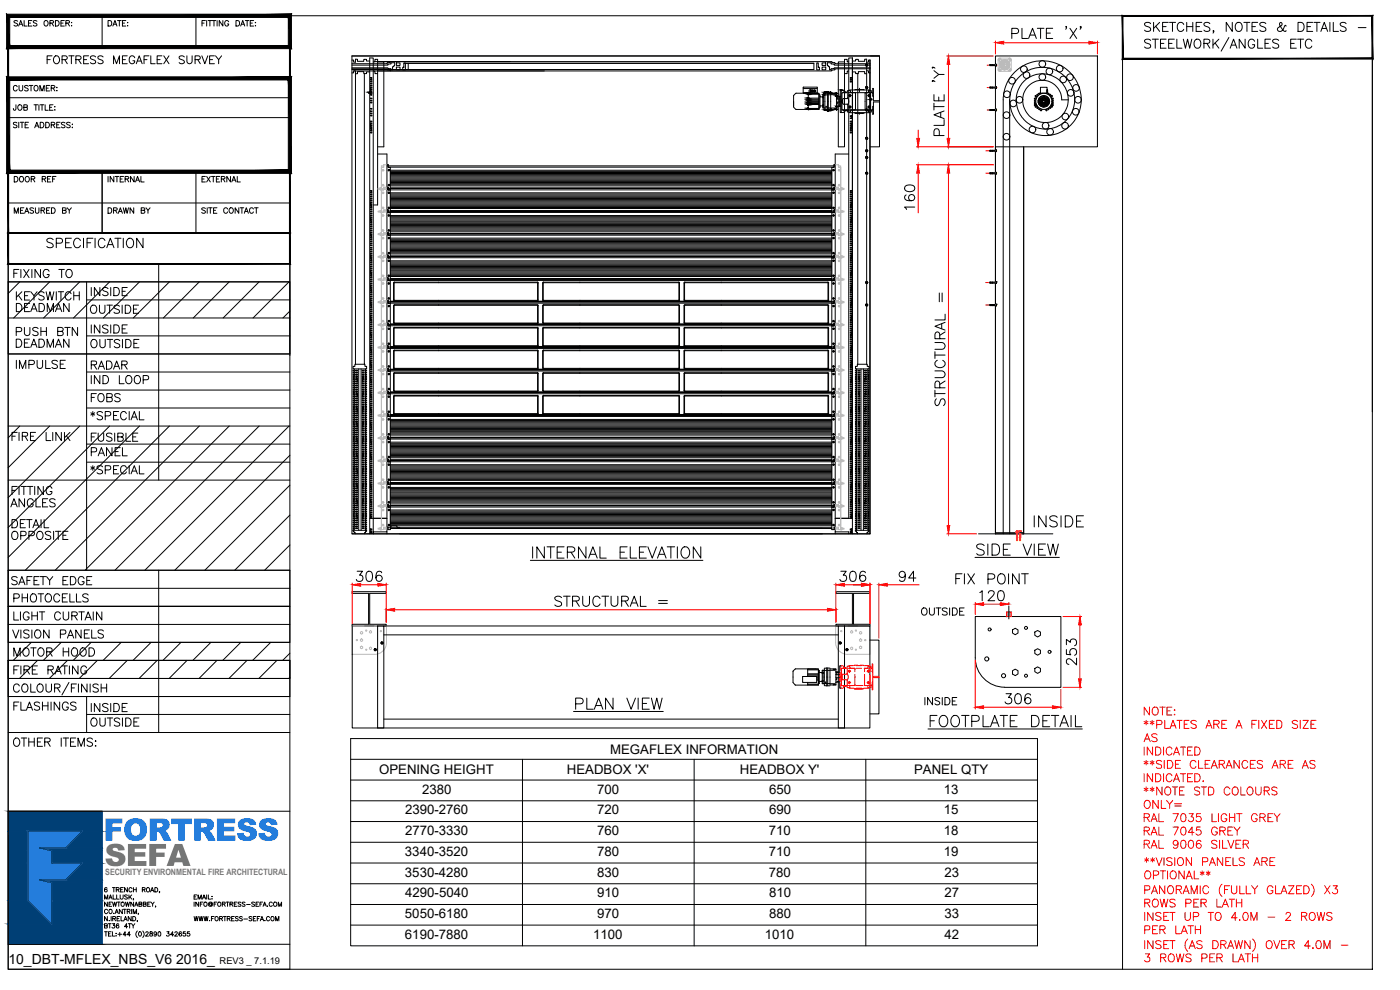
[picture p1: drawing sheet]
<svg xmlns="http://www.w3.org/2000/svg" width="420mm" height="297mm" viewBox="0 0 420 297" stroke-linecap="round" stroke-linejoin="round" font-family="sans-serif">
<defs><g id="words">
<text font-size="9.2" fill="#007fff" x="31" y="252.2">FORTRESS</text>
<text font-size="9.2" fill="#767676" x="31.4" y="259.8">SEFA</text>
<text font-size="7.9" fill="#ff7f00" x="291.4" y="168.6">SIDE VIEW</text>
<text font-size="7.9" x="170.7" y="214.8">PLAN VIEW</text>
<text font-size="7.5" x="158" y="169.3">INTERNAL ELEVATION</text>
<text font-size="7.5" fill="#f00" x="277.3" y="219.8">FOOTPLATE DETAIL</text>
<text font-size="7.1" x="309" y="159.5">INSIDE</text>
<g font-size="6.2">
<text x="12.7" y="75.5">SPECIFICATION</text>
<text x="26.1" y="127.4">*SPECIAL</text>
<text x="2.8" y="198.3">MOTOR HOOD</text>
</g>
<g font-size="5.7">
<text x="13.1" y="20.5">FORTRESS MEGAFLEX SURVEY</text>
<text x="2.8" y="84.7">FIXING TO</text>
<text x="26.1" y="90">INSIDE</text>
<text x="3.5" y="91.4">KEYSWITCH</text>
<text x="3.5" y="94.9">DEADMAN</text>
<text x="25.8" y="95.2">OUTSIDE</text>
<text x="3.5" y="102">PUSH BTN</text>
<text x="26.1" y="101.2">INSIDE</text>
<text x="3.5" y="105.5">DEADMAN</text>
<text x="26.1" y="105.5">OUTSIDE</text>
<text x="3.5" y="111.8">IMPULSE</text>
<text x="26.1" y="116.4">IND LOOP</text>
<text x="26.1" y="121.7">FOBS</text>
<text x="2.5" y="133.3">FIRE LINK</text>
<text x="26.1" y="133.7">FUSIBLE</text>
<text x="26.1" y="137.9">PANEL</text>
<text x="26.1" y="143.6">*SPECIAL</text>
<text x="2.1" y="153.5">ANGLES</text>
<text x="2.5" y="159.5">DETAIL</text>
<text x="2.1" y="163">OPPOSITE</text>
<text x="2.1" y="176.7">SAFETY EDGE</text>
<text x="2.8" y="187.3">LIGHT CURTAIN</text>
<text x="2.5" y="192.6">VISION PANELS</text>
<text x="2.8" y="203.6">FIRE RATING</text>
<text x="2.8" y="214.5">FLASHINGS</text>
<text x="26.1" y="214.8">INSIDE</text>
<text x="26.1" y="219.1">OUTSIDE</text>
<text x="2.8" y="225.1">OTHER ITEMS:</text>
</g>
<g font-size="5.3">
<text x="26.1" y="111.8">RADAR</text>
<text x="2.8" y="181.7">PHOTOCELLS</text>
<text x="275.2" y="185.9">OUTSIDE</text>
<text x="276.2" y="212.7">INSIDE</text>
</g>
<text font-size="4.9" x="31" y="65.3">DRAWN BY</text>
<g font-size="4.4">
<text x="3.2" y="55.7">DOOR REF</text>
<text x="31" y="55.7">INTERNAL</text>
<text x="59.3" y="55.7">EXTERNAL</text>
</g>
<text font-size="4.2" x="2.5" y="289.3">10_DBT-MFLEX_NBS_V6 2016_</text>
<g font-size="4">
<text x="183.1" y="226.1">MEGAFLEX INFORMATION</text>
<text x="113.8" y="232.4">OPENING HEIGHT</text>
<text x="170.1" y="232.4">HEADBOX 'X'</text>
<text x="222" y="232.4">HEADBOX Y'</text>
<text x="274.3" y="232.3">PANEL QTY</text>
<text x="126.7" y="238.1">2380</text>
<text x="179.2" y="238.1">700</text>
<text x="230.8" y="238.1">650</text>
<text x="283.3" y="238.1">13</text>
<text x="121.6" y="244.3">2390-2760</text>
<text x="179.2" y="244.3">720</text>
<text x="230.8" y="244.3">690</text>
<text x="283.3" y="244.3">15</text>
<text x="121.6" y="250.6">2770-3330</text>
<text x="179.2" y="250.6">760</text>
<text x="230.8" y="250.6">710</text>
<text x="283.3" y="250.6">18</text>
<text x="121.5" y="256.8">3340-3520</text>
<text x="179.2" y="256.8">780</text>
<text x="230.8" y="256.8">710</text>
<text x="283.3" y="256.8">19</text>
<text x="121.5" y="263">3530-4280</text>
<text x="179.2" y="263">830</text>
<text x="230.8" y="263">780</text>
<text x="283.4" y="263">23</text>
<text x="121.6" y="269.2">4290-5040</text>
<text x="179.2" y="269.2">910</text>
<text x="230.8" y="269.2">810</text>
<text x="283.4" y="269.2">27</text>
<text x="121.5" y="275.4">5050-6180</text>
<text x="179.2" y="275.4">970</text>
<text x="230.8" y="275.4">880</text>
<text x="283.4" y="275.4">33</text>
<text x="121.5" y="281.7">6190-7880</text>
<text x="178" y="281.7">1100</text>
<text x="229.5" y="281.7">1010</text>
<text x="283.5" y="281.7">42</text>
</g>
<text font-size="2.8" x="65.9" y="289.3">REV3 _ 7.1.19</text>
<text font-size="2.6" fill="#767676" x="31.6" y="262.6">SECURITY ENVIRONMENTAL FIRE ARCHITECTURAL</text>
</g></defs>
<!-- layer: 0 -->
<path d="M298.7 16.8h30.7v27.3h-30.7zM113.3 46.2h2.8M293.7 160.2h22.3" fill="none" stroke="#000" stroke-width=".3"/>
<!-- layer: C00-00-00 -->
<g fill="none" stroke="#000" stroke-width=".3">
<path d="M105.6 19.5h10.8v-.3h.9v-.4h1.1v.9h-.2v.3h-.4v.9h-.5v-.3h-.9v-.3h-10.8M105.6 18h.5v.7h.6v-.9h.6v.6h1.9v-.6h.8v.5h1M112 18.6h.5v-.8h.8v43.7h-1.3M112.5 18.5h137.1v.3h1v.3h10.6M113.3 18.6h1.9v25.5h-1.9M117.1 18.5v.3h-.9v.3h-10.6M119 18.9h1.1v.7h-1.1zM121.2 18.9h.5v2.1h-.8v-.8h.3zM121.2 19h123.1M121.7 19h122.6v1.9h-138.7M122.5 19v1.9M245.1 18.9h.5v1.3h.3v.8h-.8z"/>
<path d="M246.7 18.9h1.1v.7h-1.1zM253.4 18.6h-1.8v25.5h1.8v-26.3h.9v.8h.4M255.8 18.3h1v-.5h.8v.6h1.9v-.6h.6v91.5M260.1 18.7h.5v-.7h.6v142.2h-155.6M261 18v142.2M261.2 19.5h-10.8v-.3h-1v-.4h-1.1v.9h.3v.3h.4v.9h.4v-.3h1v-.3h10.8M261.2 16.8h2.7v27.3h-2.7M263.9 16.8h-158.3v143.4h155.6M105.6 20.6h10.6v.4h.9v.3M105.6 21.9h.5v-.7h.6v88.1M109.3 22.1v87.2h.2v.6h.5v.8h-4v-.8h.5v-.6h.2M111 21.6h-1v.5h-.8v-.6h-1.9v.6h-.6"/>
<path d="M111.2 23.3h.4v.2h-.4zM111.2 23.9h.4v.2h-.4zM111.2 24.4h.4v.2h-.4zM111.2 25h.4v.2h-.4zM111.2 25.6h.4v.1h-.4zM111.2 26.1h.4v.2h-.4zM111.2 26.7h.4v.2h-.4zM111.2 27.2h.4v.2h-.4zM111.2 27.8h.4v.2h-.4zM111.2 28.4h.4v.2h-.4zM111.2 29.4h.4v.3h-.4zM111.2 30.1h.4v.2h-.4z"/>
<path d="M111.2 30.7h.4v.2h-.4zM111.2 32.5h.4v.3h-.4zM111.2 33.3h.4v.2h-.4zM111.2 34.6h.4v.2h-.4zM111.2 33.9h.4v.2h-.4zM111.2 36.4h.4v.1h-.4zM111.2 36.9h.4v.2h-.4zM111.2 37.5h.4v.2h-.4zM111.2 38h.4v.2h-.4zM111.2 38.6h.4v.2h-.4zM111.2 39.1h.4v.3h-.4zM111.2 39.7h.4v.2h-.4z"/>
<path d="M112 21.3h.5v.8h.8M113.3 21.3h50.1M119 20.1h1.1v.8h-1.1zM120.9 20.9h123.4M238.2 28.6l.7-.6h3.7v2.4M238.2 28.6v3.5v-1.7M241 26.6h4.3M241.1 27.9l3.9 .1M241.1 27.9h4.1M242.6 28h3.2v4.8h-3.2M242.6 30.4v2.4h-3.7l-.7-.6M242.6 28.1h3.2"/>
<path d="M242.6 32.8h3.2M242.6 32.5h3.2M242.6 31.4h3.2M242.6 31.1h3.2M242.6 30.7h3.2M242.6 30.4h3.2M242.6 30.1h3.2M242.6 29.8h3.2M242.6 29.4h3.2M242.6 28.3h3.2M243.2 27.1v.5zM243.8 27.1v.5z"/>
<path d="M244.4 27.1v.5zM245.2 26.1h-4.1l.1 1.8M245.2 26.1v1.8M246.1 28.9h.8M246.1 28.5l-.3-.1v4l.3-.1v-.4M246.1 28.9v3M246.1 28.6v.3M246.2 31.7l-.1 .2M246.2 31.8h.6M246.7 20.1h1.1v.8h-1.1zM246.8 31.7l.1 .2M246.9 31.9v.5h.3"/>
<path d="M246.9 28.9v3M246.9 29.2h.3zM246.9 29.1h.3h-.3M246.9 31.7h.3h-.3M246.9 31.6h.3M246.9 29.3h.3M246.9 31.5h.3M247.2 28.4h-.3v.5M247.5 28.4h-.3v4h.3M247.6 28.4h1.6M247.6 32.4h1.6M247.8 32h.3"/>
<path d="M247.9 31.9v.2M248.3 27.8v5.2h-.7v-5.2h1.7M248.6 27.8v5.2M249.3 33l-1 .1M249.3 28h1.7M249.3 27.8v5.2M249.4 28.4h1.4M249.4 32.4h1.4M250.2 28l.2 .1M250.4 32.7l-.2 .1M250.4 28.1l.6 .1M250.4 28.1h.1"/>
<path d="M250.4 32.7h.6zM250.4 32.7h.1M250.4 28.1h.6M251 29.1h.3v.6h-.3h1.1M251 30.6h.3v.6h-.3M251 28.9h1.1v3l-1.1 .1M251 28.1v4.7h-1.7M251.3 29.1h.8M251.3 31.8h.8M251.3 30.6h.8M252.2 28.9v3M252.5 27h-.3l-.1 1.9 .1 4.9h.3"/>
<path d="M252.7 30.1v.6M252.7 30.7h.2l.2 .5M252.7 30.7v2.1l.2 .2M252.9 30.1v.6M252.9 33h8.6M253.1 31.3h1.2M253.3 33.2h.7zM253.7 27.6l-.5-.6h-.7v6.8h.7l.5-.6M254 27.6h-.7l-.1 .2h.9l-1.4 .1v2.2M254.1 33h.3v.6h.8v-.6h5.4v.6h.9v-.6h.2M254.1 33h-.9l.1 .2M254.1 33v.2"/>
<path d="M254.3 31.2l.1 .2M254.4 27.8v-.6h.8v.6h5.4v-.6h.9v.6l.4 .2M254.4 29.4l-.1 .2h-1.3l-.1 .5h-.2M254.4 29.4a1.96 1.96 0 0 1 0 2M254.4 28v1.4M254.4 31.4v1.4M254.5 32.8l.1 .2M254.6 27.8h1.9M254.7 28.7h.8M254.7 32.1h.8M254.7 21.3h-.4v.8h-.9M254.9 27.2v-.2h6v.2"/>
<path d="M254.9 33.6v.2h6v-.2M255.1 28.3v.8M255.1 31.7v.8M255.1 23.3h.5v.2h-.5zM255.1 23.9h.5v.2h-.5zM255.1 24.4h.5v.2h-.5zM255.1 35.4h.5v.1h-.5zM255.1 34.7h.5v.2h-.5zM255.1 36.4h.5v.1h-.5zM255.1 36.9h.5v.2h-.5zM255.1 37.5h.5v.2h-.5zM255.1 38h.5v.2h-.5z"/>
<path d="M255.1 38.6h.5v.2h-.5zM255.1 39.1h.5v.3h-.5zM255.1 39.7h.5v.2h-.5zM255.4 28.6a.27 .27 0 0 0-.4-.2 .27 .27 0 0 0-.2 .4 .27 .27 0 0 0 .4 .1M255.4 32a.27 .27 0 0 0-.4-.1 .27 .27 0 0 0-.2 .3 .27 .27 0 0 0 .4 .2M255.8 21.6h1v.5h.8v-.6h1.9v.6h.6M256.5 33.8l.3 .2h2.2l.4-.2M256.6 27h2.7M256.6 27.8l.2 .1v4.9l-.2 .2M256.8 33.9h2.2M257.4 22.1v87.2l-.1 .6h-.5v.8h4v-.8h-.5v-.6h-.2M257.9 33.8v.5"/>
<path d="M257.9 26.5v1M259.8 33l-.2-.2v-4.8l.2-.2 1.5 .1v4.9l-.2 .2M260.1 21.2h.5v.7h.6M260.4 28.7h.8M260.4 32.1h.8M260.8 28.3v.8M260.8 31.7v.8M260.9 29.9l.7-.2v.3zM261.1 28.6a.27 .27 0 0 0-.4-.2 .27 .27 0 0 0-.2 .4 .27 .27 0 0 0 .4 .1M261.1 32a.27 .27 0 0 0-.4-.1 .27 .27 0 0 0-.2 .3 .27 .27 0 0 0 .4 .2M261.2 20.6h-10.6v.4h-1v.3h-143.5M261.9 32.8l-.2 .2"/>
<path d="M262 31.9l-.1 2.4h.2v-2.4M262.1 28.9v-2.4h-.2l.2 3.7h1.8v.4h-1.8l-.1 1.3M303 30a9.7 9.7 0 0 1 12.1-9.5 9.7 9.7 0 0 1 6.2 14 8.7 8.7 0 0 1-12.3 2.8 8.7 8.7 0 0 1-2.3-12.3 7.7 7.7 0 0 1 10.4-1.5 7.7 7.7 0 0 1 2.3 10.3 6.8 6.8 0 0 1-7.6 2.7 6.8 6.8 0 0 1-4.9-6.5M303 30a10.7 10.7 0 0 0 10.8 10.7 10.7 10.7 0 0 0 10.7-10.7M303 30v130.2M306.9 30a5.9 5.9 0 0 1 5.9-5.9 5.9 5.9 0 0 1 5.8 5.9M310.4 31.4v.3h.8l-.3 .5-.3-.2 .5-.6zM310.8 30.1h-.4v.3h.4M310.8 30.7h-.4v.4h.5M311 29.4h-.6v.4h.5M311.2 29.1l-.3-.5-.3 .2 .4 .6M311.4 32l-.3 .4 .3 .2 .2-.4"/>
<path d="M311.5 30.1h1.5v.3h-1.5M311.6 28.6l-.2-.4-.3 .2 .3 .4M311.7 31.1h1.3v-.4h-1.5l.5-.8 .3 .2-.6 1M311.7 29.7l.6 1-.3 .2-.5-.7M311.9 32.5l-.2 .3 .3 .2 .2-.4M312 29.2l.8 1.2-.3 .2-.7-1.2h1.2v.4h-1.3M312 31.7l.8-1.2-.3-.2-.7 1.1h1.2v.3h-.9M312.2 28.2l-.2-.3-.3 .2 .2 .3M312.3 26.2h1.9v1.8h-1.9zM312.3 27.7v.1M312.3 31.9l.8-1.3 .3 .2-.9 1.2M312.4 28l.1 .1"/>
<path d="M312.5 32.8l-.3 .3 .3 .2 .3-.5M312.5 28.8l.9 1.2-.3 .2-.8-1.2M312.8 28h.1M312.9 28.7l.7 1.1 .3-.1-.7-1-.6 1 .3 .1 .7-1.1M312.9 32.1l.7-1.1 .3 .2-.7 1-.6-1 .3-.2 .7 1.1M313.6 30.5l.3-.2 .8 1.1h-1.2v.3h.9zM313.7 28h.1M313.9 28.8l-.8 1.2 .3 .2 .8-1.2M314 32.8l.3 .3-.3 .2-.3-.5M314.1 28l-.1 .1M314.2 26.9l.1 .9zM314.2 27.7v.1"/>
<path d="M314.2 31.9l-.8-1.3-.3 .2 .8 1.2M314.3 27.1l.1 .5zM314.3 28.2l.3-.3 .2 .2-.2 .3M314.5 29.2l-.9 1.2 .3 .2 .8-1.2h-1.2v.4h1.4M314.6 32.5l.2 .3-.2 .2-.3-.4M314.8 29.7l-.6 1 .3 .2 .5-.7M314.9 31.1h-1.4v-.4h1.5l-.5-.8-.3 .2 .6 1M314.9 28.6l.2-.4 .3 .2-.3 .4M315 30.1h-1.5v.3h1.5M315.1 32l.3 .4-.3 .2-.2-.4M315.3 29.1l.3-.5 .3 .2-.4 .6M315.5 31.4l.4 .6-.3 .2-.3-.4"/>
<path d="M315.5 29.4h.6v.4h-.5M315.5 31.4h.6v.3h-.8M315.7 30.1h.4v.3h-.4M315.7 30.7h.4v.4h-.5M318.6 30h1.9M324.5 30a11.7 11.7 0 0 0-11.7-11.8 11.7 11.7 0 0 0-11.7 11.8v130.2M111.2 57.2h.4v.2h-.4zM111.2 57.8h.4v.1h-.4zM111.2 58.3h.4v.2h-.4zM111.2 58.9h.4v.2h-.4zM111.2 59.5h.4v.2h-.4zM116.1 46.2v113.4h-4.1v.6v-142.8h-1v142.8"/>
<path d="M250.7 46.2v113.4h4v.6M255.1 57.2h.5v.2h-.5zM255.1 57.8h.5v.1h-.5zM255.1 58.3h.5v.2h-.5zM255.1 58.9h.5v.2h-.5zM255.1 59.5h.5v.2h-.5zM298.7 44.1v116.1M307.2 44.1v116.1M111.2 60h.4v.2h-.4zM111.2 60.6h.4v.2h-.4zM111.2 61.2h.4v.1h-.4zM111.2 61.7h.4v.2h-.4z"/>
<path d="M111.2 62.3h.4v.2h-.4zM111.2 62.9h.4v.1h-.4zM111.2 63.4h.4v.2h-.4zM111.2 64h.4v.2h-.4zM111.2 64.5h.4v.2h-.4zM111.2 65.1h.4v.2h-.4zM111.2 65.6h.4v.3h-.4zM111.2 66.2h.4v.2h-.4zM111.2 66.8h.4v.2h-.4zM111.2 67.3h.4v.2h-.4zM111.2 67.9h.4v.2h-.4zM111.2 68.5h.4v.2h-.4z"/>
<path d="M111.2 69h.4v.2h-.4zM111.2 69.6h.4v.2h-.4zM111.2 70.2h.4v.1h-.4zM111.2 70.7h.4v.2h-.4zM111.2 71.3h.4v.2h-.4zM111.2 71.9h.4v.1h-.4zM111.2 72.4h.4v.2h-.4zM111.2 73h.4v.1h-.4zM111.2 73.5h.4v.2h-.4zM111.2 75.9h.4v.2h-.4zM111.2 76.5h.4v.2h-.4zM111.2 77h.4v.2h-.4z"/>
<path d="M111.2 77.6h.4v.2h-.4zM111.2 78.2h.4v.2h-.4zM111.2 78.8h.4v.1h-.4zM111.2 79.3h.4v.2h-.4zM111.2 79.9h.4v.1h-.4zM111.2 74.2h.4v.3h-.4zM111.2 74.8h.4v.2h-.4zM111.2 75.4h.4v.2h-.4zM255.1 60h.5v.2h-.5zM255.1 60.6h.5v.2h-.5zM255.1 61.2h.5v.1h-.5zM255.1 61.7h.5v.2h-.5z"/>
<path d="M255.1 62.3h.5v.2h-.5zM255.1 62.9h.5v.1h-.5zM255.1 63.4h.5v.2h-.5zM255.1 64h.5v.2h-.5zM255.1 64.5h.5v.2h-.5zM255.1 65.1h.5v.2h-.5zM255.1 65.6h.5v.3h-.5zM255.1 66.2h.5v.2h-.5zM255.1 66.8h.5v.2h-.5zM255.1 67.3h.5v.2h-.5zM255.1 67.9h.5v.2h-.5zM255.1 68.5h.5v.2h-.5z"/>
<path d="M255.1 69h.5v.2h-.5zM255.1 69.6h.5v.2h-.5zM255.1 70.2h.5v.1h-.5zM255.1 70.7h.5v.2h-.5zM255.1 71.3h.5v.2h-.5zM255.1 71.9h.5v.1h-.5zM255.1 72.4h.5v.2h-.5zM255.1 73h.5v.1h-.5zM255.1 73.5h.5v.2h-.5zM255.1 75.9h.5v.2h-.5zM255.1 76.5h.5v.2h-.5zM255.1 77h.5v.2h-.5z"/>
<path d="M255.1 77.6h.5v.2h-.5zM255.1 78.2h.5v.2h-.5zM255.1 78.8h.5v.1h-.5zM255.1 79.3h.5v.2h-.5zM255.1 79.9h.5v.1h-.5zM255.1 74.2h.5v.3h-.5zM255.1 74.8h.5v.2h-.5zM255.1 75.4h.5v.2h-.5zM111.2 92.3h.4v.1h-.4zM111.2 92.8h.4v.2h-.4zM111.2 93.4h.4v.2h-.4zM111.2 94h.4v.1h-.4z"/>
<path d="M111.2 94.5h.4v.2h-.4zM111.2 95.1h.4v.2h-.4zM111.2 95.7h.4v.1h-.4zM111.2 96.2h.4v.2h-.4zM111.2 96.8h.4v.2h-.4zM111.2 97.4h.4v.1h-.4zM111.2 97.9h.4v.2h-.4zM111.2 98.5h.4v.1h-.4zM111.2 99h.4v.2h-.4zM111.2 99.6h.4v.2h-.4zM111.2 80.4h.4v.2h-.4zM111.2 81h.4v.2h-.4z"/>
<path d="M111.2 81.6h.4v.2h-.4zM111.2 82.1h.4v.2h-.4zM111.2 82.7h.4v.2h-.4zM111.2 83.3h.4v.1h-.4zM111.2 83.8h.4v.2h-.4zM111.2 84.4h.4v.2h-.4zM111.2 84.9h.4v.2h-.4zM111.2 85.5h.4v.2h-.4zM111.2 86h.4v.3h-.4zM111.2 86.6h.4v.2h-.4zM111.2 87.2h.4v.2h-.4zM111.2 87.7h.4v.3h-.4z"/>
<path d="M111.2 88.3h.4v.2h-.4zM111.2 88.9h.4v.2h-.4zM111.2 89.4h.4v.2h-.4zM111.2 90h.4v.2h-.4zM111.2 90.6h.4v.1h-.4zM111.2 91.1h.4v.2h-.4zM111.2 91.7h.4v.2h-.4zM255.1 98.5h.5v.1h-.5zM255.1 99h.5v.2h-.5zM255.1 99.6h.5v.2h-.5zM255.1 92.8h.5v.2h-.5zM255.1 93.4h.5v.2h-.5z"/>
<path d="M255.1 94h.5v.1h-.5zM255.1 94.5h.5v.2h-.5zM255.1 95.1h.5v.2h-.5zM255.1 95.7h.5v.1h-.5zM255.1 96.2h.5v.2h-.5zM255.1 96.8h.5v.2h-.5zM255.1 97.4h.5v.1h-.5zM255.1 97.9h.5v.2h-.5zM255.1 87.2h.5v.2h-.5zM255.1 87.7h.5v.3h-.5zM255.1 88.3h.5v.2h-.5zM255.1 88.9h.5v.2h-.5z"/>
<path d="M255.1 89.4h.5v.2h-.5zM255.1 90h.5v.2h-.5zM255.1 90.6h.5v.1h-.5zM255.1 91.1h.5v.2h-.5zM255.1 91.7h.5v.2h-.5zM255.1 92.3h.5v.1h-.5zM255.1 81.6h.5v.2h-.5zM255.1 82.1h.5v.2h-.5zM255.1 82.7h.5v.2h-.5zM255.1 83.3h.5v.1h-.5zM255.1 83.8h.5v.2h-.5zM255.1 84.4h.5v.2h-.5z"/>
<path d="M255.1 84.9h.5v.2h-.5zM255.1 85.5h.5v.2h-.5zM255.1 86h.5v.3h-.5zM255.1 86.6h.5v.2h-.5zM255.1 80.4h.5v.2h-.5zM255.1 81h.5v.2h-.5zM106.3 110.7v.4h-.3v.1h.3v.4h-.3v.2h.3v.4h-.3v.2h.3v.4h-.3v.1h.3v.4h-.3v.2h.3v.4h-.3v.2h.3v.4h-.3v.1h.3v.4h-.3v.2h.3v.4h-.3v.2h.3v.3h-.3v.2h.3v.4h-.3v.2h.3v.3h-.3v.3h.3v.3h-.3v.2h.3v.4h-.3v.2h.3v.3h-.3v.2h.3v.4h-.3v.2h.3v.4h-.3v.2h.3v.3h-.3v.2h.3v.4h-.3v.2h.3v.4h-.3v.1h.3v.4h-.3v.2h.3v.4h-.3v.2h.3v.4h-.3v.1h.3v.4h-.3v.2h.3v.4h-.3v.1h.3v.4h-.3v.2h.3v.4h-.3v.2h.3v.4h-.3v.2h.3v.3h-.3v.2h.3v.4h-.3v.2h.3v.4h-.3v.1h.3v.4h-.3v.2h.3v.4h-.3v.2h.3v.4h-.3v.1h.3v.4h-.3v.2h.3v.4h-.3v.2h.3v.3h-.3v.2h.3v.4h-.3v.2h.3v.3h-.3v.3h.3v.3h-.3v.2h.3v.4h-.3v.2h.3v.3h-.3v.3h.3v.3h-.3v.2h.3v.4h-.3v.2h.3v.3h-.3v.2h.3v.4h-.3v.2h.3v.4h-.3v.1h.3v.4h-.3v.2h.3v.4h-.3v.2h.3v.4h-.3v.1h.3v.4h-.3v.2h.3v.4h-.3v.2h.3v.4h-.3v.1h.3v.4h-.3v.2h.3v.4h-.3v.2h.3v.4h-.3v.1h.3v.4h-.3v.2h.3v.4h-.3v.1h.3v.4h-.3v.2h.3v.4h-.3v.2h.3v.4h-.3v.2h.3v.3h-.3v.2h.3v.4h-.3v.2h.3v.3h-.3v.2h.3v.4h-.3v.2h.3v.3h-.3v.3h.3v.3h-.3v.2h.3v.4h-.3v.2h.3v.4h-.3v.1h.3v.4h-.3v.2h.3v.4h-.3v.2h.3v.3h-.3v.2h.3v.4h-.3v.2h.3v.4h-.3v.1h.3v.4h-.3v.2h.3v.4h-.3v.2h.3v.4h-.3v.1h.3v.4h-.3v.2h.3v.4h-.3v.2h.3v.4h-.3v.1h.3v.4h-.3v.2h.3v.4h-.3v.2h.3v.4h-.3v.1h.3v.4h-.3v.2h.3v.4h-.3v.2h.3v.3h-.3v.2M106.7 109.3h2.6M106.7 111.1h.6v.1h-.6zM106.7 111.6h.6v.2h-.6zM106.7 112.2h.6v.2h-.6zM106.7 112.8h.6v.1h-.6z"/>
<path d="M106.7 113.3h.6v.2h-.6zM106.7 113.9h.6v.2h-.6zM106.7 114.5h.6v.1h-.6zM106.7 115h.6v.2h-.6zM106.7 115.6h.6v.2h-.6zM106.7 116.1h.6v.2h-.6zM106.7 116.7h.6v.2h-.6zM106.7 117.2h.6v.3h-.6zM106.7 117.8h.6v.2h-.6zM106.7 118.4h.6v.2h-.6zM106.7 118.9h.6v.2h-.6zM106.7 119.5h.6v.2h-.6z"/>
<path d="M107.7 110.7v48.4M108.4 110.7v48.4M108.7 111.1h.6v.1h-.6zM108.7 111.6h.6v.2h-.6zM108.7 112.2h.6v.2h-.6zM108.7 112.8h.6v.1h-.6zM108.7 113.3h.6v.2h-.6zM108.7 113.9h.6v.2h-.6zM108.7 114.5h.6v.1h-.6zM108.7 115h.6v.2h-.6zM108.7 115.6h.6v.2h-.6zM108.7 116.1h.6v.2h-.6z"/>
<path d="M108.7 116.7h.6v.2h-.6zM108.7 117.2h.6v.3h-.6zM108.7 117.8h.6v.2h-.6zM108.7 118.4h.6v.2h-.6zM108.7 118.9h.6v.2h-.6zM108.7 119.5h.6v.2h-.6zM109.6 110.7v.4h.4v.1h-.4v.4h.4v.2h-.4v.4h.4v.2h-.4v.4h.4v.1h-.4v.4h.4v.2h-.4v.4h.4v.2h-.4v.4h.4v.1h-.4v.4h.4v.2h-.4v.4h.4v.2h-.4v.3h.4v.2h-.4v.4h.4v.2h-.4v.3h.4v.3h-.4v.3h.4v.2h-.4v.4h.4v.2h-.4v.3h.4v.2h-.4v.4h.4v.2h-.4v.4h.4v.2h-.4v.3h.4v.2h-.4v.4h.4v.2h-.4v.4h.4v.1h-.4v.4h.4v.2h-.4v.4h.4v.2h-.4v.4h.4v.1h-.4v.4h.4v.2h-.4v.4h.4v.1h-.4v.4h.4v.2h-.4v.4h.4v.2h-.4v.4h.4v.2h-.4v.3h.4v.2h-.4v.4h.4v.2h-.4v.4h.4v.1h-.4v.4h.4v.2h-.4v.4h.4v.2h-.4v.4h.4v.1h-.4v.4h.4v.2h-.4v.4h.4v.2h-.4v.3h.4v.2h-.4v.4h.4v.2h-.4v.3h.4v.3h-.4v.3h.4v.2h-.4v.4h.4v.2h-.4v.3h.4v.3h-.4v.3h.4v.2h-.4v.4h.4v.2h-.4v.3h.4v.2h-.4v.4h.4v.2h-.4v.4h.4v.1h-.4v.4h.4v.2h-.4v.4h.4v.2h-.4v.4h.4v.1h-.4v.4h.4v.2h-.4v.4h.4v.2h-.4v.4h.4v.1h-.4v.4h.4v.2h-.4v.4h.4v.2h-.4v.4h.4v.1h-.4v.4h.4v.2h-.4v.4h.4v.1h-.4v.4h.4v.2h-.4v.4h.4v.2h-.4v.4h.4v.2h-.4v.3h.4v.2h-.4v.4h.4v.2h-.4v.3h.4v.2h-.4v.4h.4v.2h-.4v.3h.4v.3h-.4v.3h.4v.2h-.4v.4h.4v.2h-.4v.4h.4v.1h-.4v.4h.4v.2h-.4v.4h.4v.2h-.4v.3h.4v.2h-.4v.4h.4v.2h-.4v.4h.4v.1h-.4v.4h.4v.2h-.4v.4h.4v.2h-.4v.4h.4v.1h-.4v.4h.4v.2h-.4v.4h.4v.2h-.4v.4h.4v.1h-.4v.4h.4v.2h-.4v.4h.4v.2h-.4v.4h.4v.1h-.4v.4h.4v.2h-.4v.4h.4v.2h-.4v.3h.4v.2h-4M111.2 104.1h.4v.2h-.4zM111.2 104.6h.4v.2h-.4zM111.2 105.2h.4v.2h-.4zM111.2 105.8h.4v.2h-.4zM111.2 106.3h.4v.2h-.4z"/>
<path d="M111.2 106.9h.4v.2h-.4zM111.2 107.5h.4v.1h-.4zM111.2 108h.4v.2h-.4zM111.2 108.6h.4v.2h-.4zM111.2 109.2h.4v.1h-.4zM111.2 109.7h.4v.2h-.4zM111.2 110.3h.4v.2h-.4zM111.2 110.9h.4v.1h-.4zM111.2 111.4h.4v.2h-.4zM111.2 112h.4v.2h-.4zM111.2 112.6h.4v.1h-.4zM111.2 113.1h.4v.2h-.4z"/>
<path d="M111.2 113.7h.4v.2h-.4zM111.2 114.2h.4v.2h-.4zM111.2 114.8h.4v.2h-.4zM111.2 115.3h.4v.3h-.4zM111.2 115.9h.4v.2h-.4zM111.2 116.5h.4v.2h-.4zM111.2 117h.4v.2h-.4zM111.2 117.6h.4v.2h-.4zM111.2 118.2h.4v.1h-.4zM111.2 118.7h.4v.2h-.4zM111.2 119.3h.4v.2h-.4zM111.2 119.9h.4v.1h-.4z"/>
<path d="M111.2 100.1h.4v.3h-.4zM111.2 100.7h.4v.2h-.4zM111.2 101.3h.4v.2h-.4zM111.2 101.8h.4v.2h-.4zM111.2 102.4h.4v.2h-.4zM111.2 102.9h.4v.3h-.4zM111.2 103.5h.4v.2h-.4zM255.1 104.1h.5v.2h-.5zM255.1 104.6h.5v.2h-.5zM255.1 105.2h.5v.2h-.5zM255.1 105.8h.5v.2h-.5zM255.1 106.3h.5v.2h-.5z"/>
<path d="M255.1 106.9h.5v.2h-.5zM255.1 107.5h.5v.1h-.5zM255.1 108h.5v.2h-.5zM255.1 108.6h.5v.2h-.5zM255.1 109.2h.5v.1h-.5zM255.1 109.7h.5v.2h-.5zM255.1 110.3h.5v.2h-.5zM255.1 110.9h.5v.1h-.5zM255.1 111.4h.5v.2h-.5zM255.1 112h.5v.2h-.5zM255.1 112.6h.5v.1h-.5zM255.1 113.1h.5v.2h-.5z"/>
<path d="M255.1 113.7h.5v.2h-.5zM255.1 114.2h.5v.2h-.5zM255.1 114.8h.5v.2h-.5zM255.1 115.3h.5v.3h-.5zM255.1 115.9h.5v.2h-.5zM255.1 116.5h.5v.2h-.5zM255.1 117h.5v.2h-.5zM255.1 117.6h.5v.2h-.5zM255.1 118.2h.5v.1h-.5zM255.1 118.7h.5v.2h-.5zM255.1 119.3h.5v.2h-.5zM255.1 119.9h.5v.1h-.5z"/>
<path d="M255.1 100.1h.5v.3h-.5zM255.1 100.7h.5v.2h-.5zM255.1 101.3h.5v.2h-.5zM255.1 101.8h.5v.2h-.5zM255.1 102.4h.5v.2h-.5zM255.1 102.9h.5v.3h-.5zM255.1 103.5h.5v.2h-.5zM257.1 110.7v.4h-.4v.1h.4v.4h-.4v.2h.4v.4h-.4v.2h.4v.4h-.4v.1h.4v.4h-.4v.2h.4v.4h-.4v.2h.4v.4h-.4v.1h.4v.4h-.4v.2h.4v.4h-.4v.2h.4v.3h-.4v.2h.4v.4h-.4v.2h.4v.3h-.4v.3h.4v.3h-.4v.2h.4v.4h-.4v.2h.4v.3h-.4v.2h.4v.4h-.4v.2h.4v.4h-.4v.2h.4v.3h-.4v.2h.4v.4h-.4v.2h.4v.4h-.4v.1h.4v.4h-.4v.2h.4v.4h-.4v.2h.4v.4h-.4v.1h.4v.4h-.4v.2h.4v.4h-.4v.1h.4v.4h-.4v.2h.4v.4h-.4v.2h.4v.4h-.4v.2h.4v.3h-.4v.2h.4v.4h-.4v.2h.4v.4h-.4v.1h.4v.4h-.4v.2h.4v.4h-.4v.2h.4v.4h-.4v.1h.4v.4h-.4v.2h.4v.4h-.4v.2h.4v.3h-.4v.2h.4v.4h-.4v.2h.4v.3h-.4v.3h.4v.3h-.4v.2h.4v.4h-.4v.2h.4v.3h-.4v.3h.4v.3h-.4v.2h.4v.4h-.4v.2h.4v.3h-.4v.2h.4v.4h-.4v.2h.4v.4h-.4v.1h.4v.4h-.4v.2h.4v.4h-.4v.2h.4v.4h-.4v.1h.4v.4h-.4v.2h.4v.4h-.4v.2h.4v.4h-.4v.1h.4v.4h-.4v.2h.4v.4h-.4v.2h.4v.4h-.4v.1h.4v.4h-.4v.2h.4v.4h-.4v.1h.4v.4h-.4v.2h.4v.4h-.4v.2h.4v.4h-.4v.2h.4v.3h-.4v.2h.4v.4h-.4v.2h.4v.3h-.4v.2h.4v.4h-.4v.2h.4v.3h-.4v.3h.4v.3h-.4v.2h.4v.4h-.4v.2h.4v.4h-.4v.1h.4v.4h-.4v.2h.4v.4h-.4v.2h.4v.3h-.4v.2h.4v.4h-.4v.2h.4v.4h-.4v.1h.4v.4h-.4v.2h.4v.4h-.4v.2h.4v.4h-.4v.1h.4v.4h-.4v.2h.4v.4h-.4v.2h.4v.4h-.4v.1h.4v.4h-.4v.2h.4v.4h-.4v.2h.4v.4h-.4v.1h.4v.4h-.4v.2h.4v.4h-.4v.2h.4v.3h-.4v.2h4.1M257.4 109.3h2.7M257.5 111.1h.6v.1h-.6zM257.5 111.6h.6v.2h-.6zM257.5 112.2h.6v.2h-.6z"/>
<path d="M257.5 112.8h.6v.1h-.6zM257.5 113.3h.6v.2h-.6zM257.5 113.9h.6v.2h-.6zM257.5 114.5h.6v.1h-.6zM257.5 115h.6v.2h-.6zM257.5 115.6h.6v.2h-.6zM257.5 116.1h.6v.2h-.6zM257.5 116.7h.6v.2h-.6zM257.5 117.2h.6v.3h-.6zM257.5 117.8h.6v.2h-.6zM257.5 118.4h.6v.2h-.6zM257.5 118.9h.6v.2h-.6z"/>
<path d="M257.5 119.5h.6v.2h-.6zM258.4 110.7v48.4M259.1 110.7v48.4M259.5 111.1h.6v.1h-.6zM259.5 111.6h.6v.2h-.6zM259.5 112.2h.6v.2h-.6zM259.5 112.8h.6v.1h-.6zM259.5 113.3h.6v.2h-.6zM259.5 113.9h.6v.2h-.6zM259.5 114.5h.6v.1h-.6zM259.5 115h.6v.2h-.6zM259.5 115.6h.6v.2h-.6z"/>
<path d="M259.5 116.1h.6v.2h-.6zM259.5 116.7h.6v.2h-.6zM259.5 117.2h.6v.3h-.6zM259.5 117.8h.6v.2h-.6zM259.5 118.4h.6v.2h-.6zM259.5 118.9h.6v.2h-.6zM259.5 119.5h.6v.2h-.6zM260.4 110.7v.4h.4v.1h-.4v.4h.4v.2h-.4v.4h.4v.2h-.4v.4h.4v.1h-.4v.4h.4v.2h-.4v.4h.4v.2h-.4v.4h.4v.1h-.4v.4h.4v.2h-.4v.4h.4v.2h-.4v.3h.4v.2h-.4v.4h.4v.2h-.4v.3h.4v.3h-.4v.3h.4v.2h-.4v.4h.4v.2h-.4v.3h.4v.2h-.4v.4h.4v.2h-.4v.4h.4v.2h-.4v.3h.4v.2h-.4v.4h.4v.2h-.4v.4h.4v.1h-.4v.4h.4v.2h-.4v.4h.4v.2h-.4v.4h.4v.1h-.4v.4h.4v.2h-.4v.4h.4v.1h-.4v.4h.4v.2h-.4v.4h.4v.2h-.4v.4h.4v.2h-.4v.3h.4v.2h-.4v.4h.4v.2h-.4v.4h.4v.1h-.4v.4h.4v.2h-.4v.4h.4v.2h-.4v.4h.4v.1h-.4v.4h.4v.2h-.4v.4h.4v.2h-.4v.3h.4v.2h-.4v.4h.4v.2h-.4v.3h.4v.3h-.4v.3h.4v.2h-.4v.4h.4v.2h-.4v.3h.4v.3h-.4v.3h.4v.2h-.4v.4h.4v.2h-.4v.3h.4v.2h-.4v.4h.4v.2h-.4v.4h.4v.1h-.4v.4h.4v.2h-.4v.4h.4v.2h-.4v.4h.4v.1h-.4v.4h.4v.2h-.4v.4h.4v.2h-.4v.4h.4v.1h-.4v.4h.4v.2h-.4v.4h.4v.2h-.4v.4h.4v.1h-.4v.4h.4v.2h-.4v.4h.4v.1h-.4v.4h.4v.2h-.4v.4h.4v.2h-.4v.4h.4v.2h-.4v.3h.4v.2h-.4v.4h.4v.2h-.4v.3h.4v.2h-.4v.4h.4v.2h-.4v.3h.4v.3h-.4v.3h.4v.2h-.4v.4h.4v.2h-.4v.4h.4v.1h-.4v.4h.4v.2h-.4v.4h.4v.2h-.4v.3h.4v.2h-.4v.4h.4v.2h-.4v.4h.4v.1h-.4v.4h.4v.2h-.4v.4h.4v.2h-.4v.4h.4v.1h-.4v.4h.4v.2h-.4v.4h.4v.2h-.4v.4h.4v.1h-.4v.4h.4v.2h-.4v.4h.4v.2h-.4v.4h.4v.1h-.4v.4h.4v.2h-.4v.4h.4v.2h-.4v.3h.4v.2M106.7 120.1h.6v.2h-.6zM106.7 120.6h.6v.2h-.6zM106.7 121.2h.6v.2h-.6zM106.7 121.8h.6v.1h-.6z"/>
<path d="M106.7 122.3h.6v.2h-.6zM106.7 122.9h.6v.2h-.6zM106.7 123.5h.6v.1h-.6zM106.7 124h.6v.2h-.6zM106.7 124.6h.6v.1h-.6zM106.7 125.1h.6v.2h-.6zM106.7 125.7h.6v.2h-.6zM106.7 126.3h.6v.2h-.6zM106.7 126.8h.6v.2h-.6zM106.7 127.4h.6v.2h-.6zM106.7 128h.6v.1h-.6zM106.7 128.5h.6v.2h-.6z"/>
<path d="M106.7 129.1h.6v.2h-.6zM106.7 129.7h.6v.1h-.6zM106.7 130.2h.6v.2h-.6zM106.7 130.8h.6v.2h-.6zM106.7 131.3h.6v.2h-.6zM106.7 131.9h.6v.2h-.6zM106.7 132.4h.6v.3h-.6zM106.7 133h.6v.2h-.6zM106.7 133.6h.6v.2h-.6zM106.7 134.1h.6v.3h-.6zM106.7 134.7h.6v.2h-.6zM106.7 135.3h.6v.2h-.6z"/>
<path d="M106.7 135.8h.6v.2h-.6zM106.7 136.4h.6v.2h-.6zM106.7 137h.6v.1h-.6zM106.7 137.5h.6v.2h-.6zM106.7 138.1h.6v.2h-.6zM106.7 138.7h.6v.1h-.6zM106.7 139.2h.6v.2h-.6zM106.7 139.8h.6v.2h-.6zM108.7 120.1h.6v.2h-.6zM108.7 120.6h.6v.2h-.6zM108.7 121.2h.6v.2h-.6zM108.7 121.8h.6v.1h-.6z"/>
<path d="M108.7 122.3h.6v.2h-.6zM108.7 122.9h.6v.2h-.6zM108.7 123.5h.6v.1h-.6zM108.7 124h.6v.2h-.6zM108.7 124.6h.6v.1h-.6zM108.7 125.1h.6v.2h-.6zM108.7 125.7h.6v.2h-.6zM108.7 126.3h.6v.2h-.6zM108.7 126.8h.6v.2h-.6zM108.7 127.4h.6v.2h-.6zM108.7 128h.6v.1h-.6zM108.7 128.5h.6v.2h-.6z"/>
<path d="M108.7 129.1h.6v.2h-.6zM108.7 129.7h.6v.1h-.6zM108.7 130.2h.6v.2h-.6zM108.7 130.8h.6v.2h-.6zM108.7 131.3h.6v.2h-.6zM108.7 131.9h.6v.2h-.6zM108.7 132.4h.6v.3h-.6zM108.7 133h.6v.2h-.6zM108.7 133.6h.6v.2h-.6zM108.7 134.1h.6v.3h-.6zM108.7 134.7h.6v.2h-.6zM108.7 135.3h.6v.2h-.6z"/>
<path d="M108.7 135.8h.6v.2h-.6zM108.7 136.4h.6v.2h-.6zM108.7 137h.6v.1h-.6zM108.7 137.5h.6v.2h-.6zM108.7 138.1h.6v.2h-.6zM108.7 138.7h.6v.1h-.6zM108.7 139.2h.6v.2h-.6zM108.7 139.8h.6v.2h-.6zM111.2 120.4h.4v.2h-.4zM111.2 121h.4v.2h-.4zM111.2 121.5h.4v.2h-.4zM111.2 122.1h.4v.2h-.4z"/>
<path d="M111.2 122.7h.4v.1h-.4zM111.2 123.2h.4v.2h-.4zM111.2 123.8h.4v.2h-.4zM111.2 124.4h.4v.2h-.4zM111.2 124.9h.4v.2h-.4zM111.2 125.5h.4v.2h-.4zM111.2 126.1h.4v.1h-.4zM111.2 126.6h.4v.2h-.4zM111.2 127.2h.4v.2h-.4zM111.2 127.7h.4v.2h-.4zM111.2 128.3h.4v.2h-.4zM111.2 128.9h.4v.2h-.4z"/>
<path d="M111.2 129.4h.4v.2h-.4zM111.2 130h.4v.2h-.4zM111.2 130.5h.4v.3h-.4zM111.2 131.1h.4v.2h-.4zM111.2 131.7h.4v.2h-.4zM111.2 132.2h.4v.2h-.4zM111.2 132.8h.4v.2h-.4zM111.2 133.4h.4v.1h-.4zM111.2 133.9h.4v.2h-.4zM111.2 134.5h.4v.2h-.4zM111.2 135.1h.4v.1h-.4zM111.2 135.6h.4v.2h-.4z"/>
<path d="M111.2 136.2h.4v.2h-.4zM111.2 136.8h.4v.1h-.4zM111.2 137.3h.4v.2h-.4zM111.2 137.9h.4v.2h-.4zM111.2 138.5h.4v.1h-.4zM111.2 139h.4v.2h-.4zM111.2 139.6h.4v.2h-.4zM255.1 120.4h.5v.2h-.5zM255.1 121h.5v.2h-.5zM255.1 121.5h.5v.2h-.5zM255.1 122.1h.5v.2h-.5zM255.1 122.7h.5v.1h-.5z"/>
<path d="M255.1 123.2h.5v.2h-.5zM255.1 123.8h.5v.2h-.5zM255.1 124.4h.5v.2h-.5zM255.1 124.9h.5v.2h-.5zM255.1 125.5h.5v.2h-.5zM255.1 126.1h.5v.1h-.5zM255.1 126.6h.5v.2h-.5zM255.1 127.2h.5v.2h-.5zM255.1 127.7h.5v.2h-.5zM255.1 128.3h.5v.2h-.5zM255.1 128.9h.5v.2h-.5zM255.1 129.4h.5v.2h-.5z"/>
<path d="M255.1 130h.5v.2h-.5zM255.1 130.5h.5v.3h-.5zM255.1 131.1h.5v.2h-.5zM255.1 131.7h.5v.2h-.5zM255.1 132.2h.5v.2h-.5zM255.1 132.8h.5v.2h-.5zM255.1 133.4h.5v.1h-.5zM255.1 133.9h.5v.2h-.5zM255.1 134.5h.5v.2h-.5zM255.1 135.1h.5v.1h-.5zM255.1 135.6h.5v.2h-.5zM255.1 136.2h.5v.2h-.5z"/>
<path d="M255.1 136.8h.5v.1h-.5zM255.1 137.3h.5v.2h-.5zM255.1 137.9h.5v.2h-.5zM255.1 138.5h.5v.1h-.5zM255.1 139h.5v.2h-.5zM255.1 139.6h.5v.2h-.5zM257.5 120.1h.6v.2h-.6zM257.5 120.6h.6v.2h-.6zM257.5 121.2h.6v.2h-.6zM257.5 121.8h.6v.1h-.6zM257.5 122.3h.6v.2h-.6zM257.5 122.9h.6v.2h-.6z"/>
<path d="M257.5 123.5h.6v.1h-.6zM257.5 124h.6v.2h-.6zM257.5 124.6h.6v.1h-.6zM257.5 125.1h.6v.2h-.6zM257.5 125.7h.6v.2h-.6zM257.5 126.3h.6v.2h-.6zM257.5 126.8h.6v.2h-.6zM257.5 127.4h.6v.2h-.6zM257.5 128h.6v.1h-.6zM257.5 128.5h.6v.2h-.6zM257.5 129.1h.6v.2h-.6zM257.5 129.7h.6v.1h-.6z"/>
<path d="M257.5 130.2h.6v.2h-.6zM257.5 130.8h.6v.2h-.6zM257.5 131.3h.6v.2h-.6zM257.5 131.9h.6v.2h-.6zM257.5 132.4h.6v.3h-.6zM257.5 133h.6v.2h-.6zM257.5 133.6h.6v.2h-.6zM257.5 134.1h.6v.3h-.6zM257.5 134.7h.6v.2h-.6zM257.5 135.3h.6v.2h-.6zM257.5 135.8h.6v.2h-.6zM257.5 136.4h.6v.2h-.6z"/>
<path d="M257.5 137h.6v.1h-.6zM257.5 137.5h.6v.2h-.6zM257.5 138.1h.6v.2h-.6zM257.5 138.7h.6v.1h-.6zM257.5 139.2h.6v.2h-.6zM257.5 139.8h.6v.2h-.6zM259.5 120.1h.6v.2h-.6zM259.5 120.6h.6v.2h-.6zM259.5 121.2h.6v.2h-.6zM259.5 121.8h.6v.1h-.6zM259.5 122.3h.6v.2h-.6zM259.5 122.9h.6v.2h-.6z"/>
<path d="M259.5 123.5h.6v.1h-.6zM259.5 124h.6v.2h-.6zM259.5 124.6h.6v.1h-.6zM259.5 125.1h.6v.2h-.6zM259.5 125.7h.6v.2h-.6zM259.5 126.3h.6v.2h-.6zM259.5 126.8h.6v.2h-.6zM259.5 127.4h.6v.2h-.6zM259.5 128h.6v.1h-.6zM259.5 128.5h.6v.2h-.6zM259.5 129.1h.6v.2h-.6zM259.5 129.7h.6v.1h-.6z"/>
<path d="M259.5 130.2h.6v.2h-.6zM259.5 130.8h.6v.2h-.6zM259.5 131.3h.6v.2h-.6zM259.5 131.9h.6v.2h-.6zM259.5 132.4h.6v.3h-.6zM259.5 133h.6v.2h-.6zM259.5 133.6h.6v.2h-.6zM259.5 134.1h.6v.3h-.6zM259.5 134.7h.6v.2h-.6zM259.5 135.3h.6v.2h-.6zM259.5 135.8h.6v.2h-.6zM259.5 136.4h.6v.2h-.6z"/>
<path d="M259.5 137h.6v.1h-.6zM259.5 137.5h.6v.2h-.6zM259.5 138.1h.6v.2h-.6zM259.5 138.7h.6v.1h-.6zM259.5 139.2h.6v.2h-.6zM259.5 139.8h.6v.2h-.6zM106 159.1l.3 .7h.3v.4M106.7 140.4h.6v.1h-.6zM106.7 140.9h.6v.2h-.6zM106.7 141.5h.6v.2h-.6zM106.7 142.1h.6v.1h-.6zM106.7 142.6h.6v.2h-.6z"/>
<path d="M106.7 143.2h.6v.1h-.6zM106.7 143.7h.6v.2h-.6zM106.7 144.3h.6v.2h-.6zM106.7 144.9h.6v.2h-.6zM106.7 145.4h.6v.2h-.6zM106.7 146h.6v.2h-.6zM106.7 146.5h.6v.2h-.6zM106.7 147.1h.6v.2h-.6zM106.7 147.6h.6v.3h-.6zM106.7 148.2h.6v.2h-.6zM106.7 148.8h.6v.2h-.6zM106.7 149.4h.6v.1h-.6z"/>
<path d="M106.7 149.9h.6v.2h-.6zM106.7 150.5h.6v.2h-.6zM106.7 151h.6v.2h-.6zM106.7 151.6h.6v.2h-.6zM106.7 152.2h.6v.1h-.6zM106.7 152.7h.6v.2h-.6zM106.7 153.3h.6v.2h-.6zM106.7 153.9h.6v.1h-.6zM106.7 154.4h.6v.2h-.6zM106.7 155h.6v.2h-.6zM106.7 155.6h.6v.1h-.6zM106.7 156.1h.6v.2h-.6z"/>
<path d="M106.7 156.7h.6v.2h-.6zM106.7 157.3h.6v.1h-.6zM106.7 157.8h.6v.2h-.6zM106.7 158.4h.6v.2h-.6zM108.7 140.4h.6v.1h-.6zM108.7 140.9h.6v.2h-.6zM108.7 141.5h.6v.2h-.6zM108.7 142.1h.6v.1h-.6zM108.7 142.6h.6v.2h-.6zM108.7 143.2h.6v.1h-.6zM108.7 143.7h.6v.2h-.6zM108.7 144.3h.6v.2h-.6z"/>
<path d="M108.7 144.9h.6v.2h-.6zM108.7 145.4h.6v.2h-.6zM108.7 146h.6v.2h-.6zM108.7 146.5h.6v.2h-.6zM108.7 147.1h.6v.2h-.6zM108.7 147.6h.6v.3h-.6zM108.7 148.2h.6v.2h-.6zM108.7 148.8h.6v.2h-.6zM108.7 149.4h.6v.1h-.6zM108.7 149.9h.6v.2h-.6zM108.7 150.5h.6v.2h-.6zM108.7 151h.6v.2h-.6z"/>
<path d="M108.7 151.6h.6v.2h-.6zM108.7 152.2h.6v.1h-.6zM108.7 152.7h.6v.2h-.6zM108.7 153.3h.6v.2h-.6zM108.7 153.9h.6v.1h-.6zM108.7 154.4h.6v.2h-.6zM108.7 155h.6v.2h-.6zM108.7 155.6h.6v.1h-.6zM108.7 156.1h.6v.2h-.6zM108.7 156.7h.6v.2h-.6zM108.7 157.3h.6v.1h-.6zM108.7 157.8h.6v.2h-.6z"/>
<path d="M108.7 158.4h.6v.2h-.6zM110 159.1l-.3 .7h-.3v.4M111 155.5h5.1M111.2 140.1h.4v.2h-.4zM111.2 140.7h.4v.2h-.4zM111.2 141.3h.4v.1h-.4zM111.2 141.8h.4v.2h-.4zM111.2 142.4h.4v.2h-.4zM111.2 142.9h.4v.3h-.4zM111.2 143.5h.4v.2h-.4zM111.2 144.1h.4v.2h-.4zM111.2 144.6h.4v.2h-.4z"/>
<path d="M111.2 145.2h.4v.2h-.4zM111.2 145.7h.4v.3h-.4zM111.2 146.3h.4v.2h-.4zM111.2 146.9h.4v.2h-.4zM111.2 147.5h.4v.1h-.4zM111.2 148h.4v.2h-.4zM111.2 148.6h.4v.1h-.4zM111.2 149.1h.4v.2h-.4zM111.2 149.7h.4v.2h-.4zM111.2 150.3h.4v.1h-.4zM111.2 150.8h.4v.2h-.4zM111.2 151.4h.4v.2h-.4z"/>
<path d="M111.2 152h.4v.1h-.4zM111.2 152.5h.4v.2h-.4zM111.2 153.1h.4v.2h-.4zM111.2 153.7h.4v.1h-.4zM111.2 154.2h.4v.2h-.4zM111.2 154.8h.4v.2h-.4zM111.2 155.3h.4v.2h-.4zM111.2 158.7h.4v.2h-.4zM111.2 159.3h.4v.2h-.4zM111.2 159.8h.4v.2h-.4zM116.1 158.2h1.2v-.4h1.8v.4h.9M116.1 159.6v.6"/>
<path d="M120 158.5h126.8M250.7 155.5h5.1M250.7 159.6v.6M254.7 155.5v-138.1h1.1v142.8M255.1 140.1h.5v.2h-.5zM255.1 140.7h.5v.2h-.5zM255.1 141.3h.5v.1h-.5zM255.1 141.8h.5v.2h-.5zM255.1 142.4h.5v.2h-.5zM255.1 142.9h.5v.3h-.5zM255.1 143.5h.5v.2h-.5zM255.1 144.1h.5v.2h-.5z"/>
<path d="M255.1 144.6h.5v.2h-.5zM255.1 145.2h.5v.2h-.5zM255.1 145.7h.5v.3h-.5zM255.1 146.3h.5v.2h-.5zM255.1 146.9h.5v.2h-.5zM255.1 147.5h.5v.1h-.5zM255.1 148h.5v.2h-.5zM255.1 148.6h.5v.1h-.5zM255.1 149.1h.5v.2h-.5zM255.1 149.7h.5v.2h-.5zM255.1 150.3h.5v.1h-.5zM255.1 150.8h.5v.2h-.5z"/>
<path d="M255.1 151.4h.5v.2h-.5zM255.1 152h.5v.1h-.5zM255.1 152.5h.5v.2h-.5zM255.1 153.1h.5v.2h-.5zM255.1 153.7h.5v.1h-.5zM255.1 154.2h.5v.2h-.5zM255.1 154.8h.5v.2h-.5zM255.1 155.3h.5v.2h-.5zM255.1 158.7h.5v.2h-.5zM255.1 159.3h.5v.2h-.5zM255.1 159.8h.5v.2h-.5zM256.7 159.1v.3h.3v.4h.3v.4"/>
<path d="M257.5 140.4h.6v.1h-.6zM257.5 140.9h.6v.2h-.6zM257.5 141.5h.6v.2h-.6zM257.5 142.1h.6v.1h-.6zM257.5 142.6h.6v.2h-.6zM257.5 143.2h.6v.1h-.6zM257.5 143.7h.6v.2h-.6zM257.5 144.3h.6v.2h-.6zM257.5 144.9h.6v.2h-.6zM257.5 145.4h.6v.2h-.6zM257.5 146h.6v.2h-.6zM257.5 146.5h.6v.2h-.6z"/>
<path d="M257.5 147.1h.6v.2h-.6zM257.5 147.6h.6v.3h-.6zM257.5 148.2h.6v.2h-.6zM257.5 148.8h.6v.2h-.6zM257.5 149.4h.6v.1h-.6zM257.5 149.9h.6v.2h-.6zM257.5 150.5h.6v.2h-.6zM257.5 151h.6v.2h-.6zM257.5 151.6h.6v.2h-.6zM257.5 152.2h.6v.1h-.6zM257.5 152.7h.6v.2h-.6zM257.5 153.3h.6v.2h-.6z"/>
<path d="M257.5 153.9h.6v.1h-.6zM257.5 154.4h.6v.2h-.6zM257.5 155h.6v.2h-.6zM257.5 155.6h.6v.1h-.6zM257.5 156.1h.6v.2h-.6zM257.5 156.7h.6v.2h-.6zM257.5 157.3h.6v.1h-.6zM257.5 157.8h.6v.2h-.6zM257.5 158.4h.6v.2h-.6zM259.5 140.4h.6v.1h-.6zM259.5 140.9h.6v.2h-.6zM259.5 141.5h.6v.2h-.6z"/>
<path d="M259.5 142.1h.6v.1h-.6zM259.5 142.6h.6v.2h-.6zM259.5 143.2h.6v.1h-.6zM259.5 143.7h.6v.2h-.6zM259.5 144.3h.6v.2h-.6zM259.5 144.9h.6v.2h-.6zM259.5 145.4h.6v.2h-.6zM259.5 146h.6v.2h-.6zM259.5 146.5h.6v.2h-.6zM259.5 147.1h.6v.2h-.6zM259.5 147.6h.6v.3h-.6zM259.5 148.2h.6v.2h-.6z"/>
<path d="M259.5 148.8h.6v.2h-.6zM259.5 149.4h.6v.1h-.6zM259.5 149.9h.6v.2h-.6zM259.5 150.5h.6v.2h-.6zM259.5 151h.6v.2h-.6zM259.5 151.6h.6v.2h-.6zM259.5 152.2h.6v.1h-.6zM259.5 152.7h.6v.2h-.6zM259.5 153.3h.6v.2h-.6zM259.5 153.9h.6v.1h-.6zM259.5 154.4h.6v.2h-.6zM259.5 155h.6v.2h-.6z"/>
<path d="M259.5 155.6h.6v.1h-.6zM259.5 156.1h.6v.2h-.6zM259.5 156.7h.6v.2h-.6zM259.5 157.3h.6v.1h-.6zM259.5 157.8h.6v.2h-.6zM259.5 158.4h.6v.2h-.6zM260.8 159.1l-.3 .7h-.3v.4M120 160.2h126.8M252.3 199.8h-.3l-.1 1.8 .1 4.9h.3M242.4 203v-2.3h-3.7l-.7 .7v3.4l.6 .7 3.8 .1v-.8M242.4 205.5h3.2M242.4 205.3h3.2"/>
<path d="M242.4 202.8h3.2M242.4 202.5h3.2M242.4 202.2h3.2M242.4 200.8h3.2M242.4 201h3.2M242.4 200.7h3.2v4.9h-3.2M245 203h-4.1v1.7l4.1 .1v-1.8M245.1 204.1h.5M245.1 203.8h.5M245.1 203.4h.5M245.1 203.1h.5M245.6 201.2h.3l-.1 3.9h-.2z"/>
<path d="M245.9 201.7h.1M245.9 204.5h.9M246 201.8h.7M246.8 201.7h-.1M246.8 205l.1 .1M246.8 201.7v3.3M246.8 201.9h.2zM246.8 201.8h.2h-.2M246.8 204.4h.2h-.2M246.8 204.3h.2M246.8 202h.2M246.8 204.2h.2"/>
<path d="M246.8 201.1h.2M246.8 205.1h.2M246.9 201.1l-.1 .6M247.4 201.1h-.4v4h.4M247.4 205.1h.1M247.4 200.5v5.2M247.4 205.7l.7 .1M247.5 201.2h1.5M247.5 205.1h1.5M247.6 204.7h.3M247.8 204.6v.2M248.1 200.4l-.7 .1"/>
<path d="M248.1 205.8h1M248.1 200.5v5.3M248.2 200.4l.9 .1M248.4 200.5v5.3M249.1 200.7v4.8M249.1 200.7h1.8v4.8h-1.8M249.2 201.1h1.4M249.2 205.1h1.4M250 200.7l.8 .1M250.2 205.4h.6M250.2 205.4l-.2 .1M250.3 200.8l.6 .1"/>
<path d="M250.8 205.4h-.6M250.9 201.8h.2v.6h-.2h1M250.9 203.4h.2v.5h-.2M250.9 201.5l1 .1M251.1 201.8h.8M251.1 204.5h.8M251.1 203.4h.8M251.9 204.7h-1"/>
<circle cx="312.8" cy="19.2" r=".99"/>
<circle cx="243.2" cy="27.3" r=".44"/>
<circle cx="243.8" cy="27.3" r=".36"/>
<circle cx="244.5" cy="27.3" r=".36"/>
<circle cx="255.1" cy="28.7" r=".23"/>
<circle cx="255.1" cy="32.1" r=".23"/>
<circle cx="260.8" cy="28.7" r=".23"/>
<circle cx="260.8" cy="32.1" r=".23"/>
<circle cx="302.1" cy="34.6" r=".99"/>
<circle cx="302.2" cy="28.3" r=".99"/>
<circle cx="303.7" cy="24.2" r=".99"/>
<circle cx="304.1" cy="31" r=".99"/>
<circle cx="306" cy="29.9" r=".99"/>
<circle cx="307.3" cy="20.8" r=".99"/>
<circle cx="308.1" cy="22.5" r=".99"/>
<circle cx="309.9" cy="38.9" r=".99"/>
<circle cx="312.8" cy="23.1" r=".99"/>
<circle cx="313.3" cy="30.4" r="2.43"/>
<circle cx="313.3" cy="30.4" r="1.71"/>
<circle cx="313.8" cy="37.7" r=".99"/>
<circle cx="314.9" cy="21.4" r=".99"/>
<circle cx="315.2" cy="39.5" r=".99"/>
<circle cx="318" cy="20.6" r=".99"/>
<circle cx="319.1" cy="23.8" r=".99"/>
<circle cx="319.6" cy="37.7" r=".99"/>
<circle cx="319.7" cy="35" r=".99"/>
<circle cx="321.1" cy="23.2" r=".99"/>
<circle cx="321.3" cy="27.9" r=".99"/>
<circle cx="322.9" cy="33.5" r=".99"/>
<circle cx="322.9" cy="26.4" r=".99"/>
<circle cx="323.5" cy="29.9" r=".99"/>
<circle cx="302.1" cy="41" r=".99"/>
</g>
<g fill="#000" stroke="#000" stroke-width=".3">
<path d="M110.8 27.9h.2zM242.5 27.9h.2zM242.5 32.7h.2zM242.5 32.5h.2zM242.5 28.1h.2zM242.5 28.2h.2zM242.5 32.8h.2zM242.5 32.6h.2zM242.5 31.4h.2zM242.5 31.1h.2zM242.5 30.8h.2zM242.5 30.2h.2z"/>
<path d="M242.5 29.9h.2zM242.5 29.5h.2zM242.5 28.3h.2zM247.5 27.8h.2zM247.5 33.1h.2zM247.5 27.9h.2zM248.2 27.8h.2zM248.2 33.2h.2zM248.5 27.8h.2zM248.5 33.2h.2zM248.5 33.1h.2zM249.1 27.8h.3z"/>
<path d="M249.1 33h.3zM249.2 27.9h.1zM249.2 32.9h.2zM249.2 33.1h.1zM249.2 28.1h.2z"/>
<path d="M110.8 27.7h.2zM110.8 27.7h.2zM110.8 27.7h.2zM110.8 27.7h.2zM110.8 27.7h.2z"/>
<path d="M110.8 27.7l.2 .1zM110.8 27.7l.2 .1z"/>
<path d="M110.8 27.8h.2zM110.8 27.8h.2z"/>
<path d="M110.8 27.8l.2 .1zM110.8 27.8l.2 .1zM110.8 27.9h.2zM110.8 27.9h.2zM110.8 27.9h.2zM110.8 27.9h.2zM110.8 27.9h.2z"/>
<path d="M110.8 27.8h.2zM110.8 27.8h.2zM110.8 27.8h.2zM110.8 27.8h.2zM110.8 27.8h.2zM110.8 27.8h.2zM110.8 27.8h.2zM110.8 27.8h.2z"/>
<path d="M110.8 27.8h.2zM110.8 27.8h.2zM110.8 27.8h.2zM110.8 27.8h.2zM110.8 27.8h.2zM110.8 27.8h.2zM110.8 27.8h.2zM110.8 27.8h.2z"/>
<path d="M110.8 27.8h.2zM110.8 27.8h.2zM110.8 27.8h.2zM110.8 27.8h.2zM110.8 27.8h.2zM110.8 27.8h.2z"/>
<path d="M242.4 28h.3zM242.5 28h.2zM242.5 28h.2zM242.5 28h.2zM242.5 28h.2z"/>
<path d="M242.4 28h.3zM242.5 28h.2zM242.5 28h.2zM242.5 28h.2zM242.5 28h.2z"/>
<path d="M242.4 31.4h.3zM242.4 31.4h.3zM242.4 31.4h.3zM242.4 31.4h.3zM242.4 31.4h.3zM242.4 31.4h.3z"/>
<path d="M242.4 31.1h.3zM242.5 31.1h.2zM242.5 31.1h.2zM242.5 31.1h.2zM242.5 31.1h.2zM242.5 31.1h.2zM242.5 31.1h.2z"/>
<path d="M242.4 30.7h.3zM242.4 30.7h.3zM242.4 30.7h.3zM242.4 30.7h.3zM242.4 30.7h.3zM242.4 30.7h.3z"/>
<path d="M242.4 30.1h.3zM242.4 30.1h.3zM242.4 30.1h.3zM242.4 30.1h.3zM242.4 30.1h.3zM242.4 30.1h.3z"/>
<path d="M242.4 29.8h.3zM242.5 29.8h.2zM242.5 29.8h.2zM242.5 29.8h.2zM242.5 29.8h.2zM242.5 29.8h.2zM242.5 29.8h.2z"/>
<path d="M242.4 29.5h.3zM242.5 29.5h.2zM242.5 29.5h.2zM242.5 29.5h.2zM242.5 29.5h.2zM242.5 29.5h.2zM242.5 29.5h.2z"/>
<path d="M242.5 27.9h.2zM242.5 27.9h.2zM242.5 27.9h.2zM242.5 27.9h.2zM242.5 27.9h.2zM242.5 27.9h.2z"/>
<path d="M242.5 27.9h.2zM242.5 27.9h.2zM242.5 27.9h.2zM242.5 27.9h.2zM242.5 27.9h.2zM242.5 27.9h.2z"/>
<path d="M242.5 32.7h.2zM242.5 32.7h.2zM242.5 32.7h.2zM242.5 32.7h.2zM242.5 32.7h.2zM242.5 32.7h.2z"/>
<path d="M242.5 28.2h.2zM242.5 28.2h.2zM242.5 28.2h.2zM242.5 28.2h.2zM242.5 28.2h.2zM242.5 28.2h.2z"/>
<path d="M242.5 28h.2zM242.5 28h.2zM242.5 28h.2zM242.5 28h.2zM242.5 28h.2zM242.5 28h.2zM242.5 28h.2zM242.5 28h.2zM242.5 28h.2zM242.5 28h.2z"/>
<path d="M242.5 27.9h.2zM242.5 27.9h.2zM242.5 27.9h.2zM242.5 27.9h.2zM242.5 27.9h.2zM242.5 27.9h.2zM242.4 27.9h.3z"/>
<path d="M242.5 28l.2 .1zM242.5 28l.2 .1zM242.5 28.1h.2zM242.5 28.1h.2zM242.5 28.1h.2zM242.5 28.1h.2z"/>
<path d="M242.5 27.9h.2zM242.5 27.9h.2zM242.5 27.9h.2zM242.5 27.9h.2zM242.5 27.9h.2zM242.5 27.9h.2zM242.4 27.9h.3z"/>
<path d="M242.5 28l.2 .1zM242.5 28l.2 .1zM242.5 28.1h.2zM242.5 28.1h.2zM242.5 28.1h.2zM242.5 28.1h.2z"/>
<path d="M242.5 32.7h.2zM242.5 32.7h.2zM242.5 32.7h.2zM242.5 32.7h.2zM242.5 32.7h.2zM242.5 32.7h.2zM242.4 32.7h.3z"/>
<path d="M242.4 32.7l.3 .1zM242.4 32.7l.3 .1zM242.4 32.8h.3zM242.4 32.8h.3zM242.4 32.8h.3zM242.4 32.8h.3zM242.4 32.8h.3zM242.4 32.8h.3z"/>
<path d="M242.4 32.8h.3zM242.4 32.8h.3z"/>
<path d="M242.4 32.8h.3zM242.4 32.8h.3zM242.5 32.8h.2zM242.5 32.8h.2zM242.5 32.8h.2zM242.5 32.8h.2z"/>
<path d="M242.5 32.8h.2zM242.5 32.8h.2zM242.5 32.8h.2zM242.5 32.8h.2zM242.5 32.8h.2zM242.5 32.8h.2z"/>
<path d="M242.5 32.5h.2zM242.5 32.5h.2zM242.5 32.5h.2zM242.5 32.5h.2z"/>
<path d="M242.5 32.5h.2zM242.5 32.5h.2zM242.5 32.5h.2zM242.5 32.5h.2zM242.5 32.5h.2zM242.5 32.5h.2zM242.5 32.5h.2zM242.5 32.5h.2zM242.4 32.5h.3z"/>
<path d="M242.4 32.5h.3zM242.4 32.5h.3zM242.4 32.5h.3zM242.4 32.5h.3zM242.4 32.5h.3zM242.4 32.5h.3zM242.4 32.5h.3zM242.4 32.5h.3z"/>
<path d="M242.4 32.6h.3zM242.4 32.6h.3z"/>
<path d="M242.4 32.6h.3zM242.4 32.6h.3zM242.5 32.6h.2zM242.5 32.6h.2z"/>
<path d="M242.5 32.6h.2zM242.5 32.6h.2zM242.5 32.6h.2zM242.5 32.6h.2zM242.5 32.6h.2zM242.5 32.6h.2zM242.5 32.6h.2zM242.5 32.6h.2z"/>
<path d="M242.5 31.3h.2zM242.5 31.3h.2zM242.5 31.3h.2zM242.5 31.3h.2z"/>
<path d="M242.5 31.3h.2zM242.5 31.3h.2zM242.5 31.3h.2zM242.5 31.3h.2zM242.5 31.3h.2zM242.5 31.3h.2zM242.5 31.3h.2zM242.5 31.3h.2z"/>
<path d="M242.5 31.3l.2 .1zM242.5 31.3l.2 .1z"/>
<path d="M242.4 31.4h.3zM242.4 31.4h.3z"/>
<path d="M242.4 31.4h.3zM242.4 31.4h.3z"/>
<path d="M242.5 31.4h.2zM242.5 31.4h.2zM242.5 31.4h.2zM242.5 31.4h.2zM242.5 31.4h.2zM242.5 31.4h.2zM242.5 31.4h.2zM242.5 31.4h.2zM242.5 31.4h.2zM242.5 31.4h.2z"/>
<path d="M242.5 31h.2zM242.5 31h.2zM242.5 31h.2zM242.5 31h.2zM242.5 31h.2zM242.5 31h.2zM242.5 31h.2zM242.5 31h.2z"/>
<path d="M242.5 31h.2zM242.5 31h.2zM242.5 31h.2zM242.5 31h.2z"/>
<path d="M242.5 31h.2zM242.4 31h.3z"/>
<path d="M242.5 31.1h.2zM242.5 31.1h.2zM242.5 31.1h.2zM242.5 31.1h.2z"/>
<path d="M242.5 30.6h.2zM242.5 30.6h.2zM242.5 30.6h.2zM242.5 30.6h.2z"/>
<path d="M242.5 30.6l.2 .1zM242.5 30.6l.2 .1zM242.5 30.7h.2zM242.5 30.7h.2zM242.5 30.7h.2zM242.5 30.7h.2zM242.5 30.7h.2zM242.5 30.7h.2z"/>
<path d="M242.5 30.7h.2zM242.5 30.7h.2z"/>
<path d="M242.4 30.8h.3zM242.4 30.8h.3z"/>
<path d="M242.4 30.8h.3zM242.4 30.8h.3z"/>
<path d="M242.5 30.8h.2zM242.5 30.8h.2zM242.5 30.8h.2zM242.5 30.8h.2zM242.5 30.8h.2zM242.5 30.8h.2zM242.5 30.8h.2zM242.5 30.8h.2zM242.5 30.8h.2zM242.5 30.8h.2z"/>
<path d="M242.5 30h.2zM242.5 30h.2zM242.5 30h.2zM242.5 30h.2z"/>
<path d="M242.5 30h.2zM242.5 30h.2zM242.5 30h.2zM242.5 30h.2zM242.5 30h.2zM242.5 30h.2zM242.5 30h.2zM242.5 30h.2z"/>
<path d="M242.5 30l.2 .1zM242.5 30l.2 .1z"/>
<path d="M242.4 30.1h.3zM242.4 30.1h.3z"/>
<path d="M242.4 30.1h.3zM242.4 30.1h.3z"/>
<path d="M242.5 30.1l.2 .1zM242.5 30.1l.2 .1zM242.5 30.2h.2zM242.5 30.2h.2zM242.5 30.2h.2zM242.5 30.2h.2zM242.5 30.2h.2zM242.5 30.2h.2zM242.5 30.2h.2zM242.5 30.2h.2z"/>
<path d="M242.5 29.7h.2zM242.5 29.7h.2zM242.5 29.7h.2zM242.5 29.7h.2zM242.5 29.7h.2zM242.5 29.7h.2zM242.5 29.7h.2zM242.5 29.7h.2z"/>
<path d="M242.5 29.7h.2zM242.5 29.7h.2zM242.5 29.7h.2zM242.5 29.7h.2z"/>
<path d="M242.5 29.7h.2zM242.4 29.7h.3z"/>
<path d="M242.5 29.8l.2 .1zM242.5 29.8l.2 .1zM242.5 29.9h.2zM242.5 29.9h.2z"/>
<path d="M242.5 29.4h.2zM242.5 29.4h.2zM242.5 29.4h.2zM242.5 29.4h.2zM242.5 29.4h.2zM242.5 29.4h.2zM242.5 29.4h.2zM242.5 29.4h.2z"/>
<path d="M242.5 29.4h.2zM242.5 29.4h.2zM242.5 29.4h.2zM242.5 29.4h.2z"/>
<path d="M242.5 29.4h.2zM242.4 29.4h.3z"/>
<path d="M242.5 29.5h.2zM242.5 29.5h.2zM242.5 29.5h.2zM242.5 29.5h.2z"/>
<path d="M242.5 28l.2 .1zM242.5 28l.2 .1zM242.4 28.1h.3z"/>
<path d="M242.4 28.1h.3zM242.4 28.1h.3z"/>
<path d="M242.4 28.1h.3zM242.4 28.1h.3zM242.5 28.1h.2zM242.5 28.1h.2zM242.5 28.1h.2zM242.5 28.1h.2zM242.5 28.1h.2zM242.5 28.1h.2zM242.5 28.1h.2zM242.5 28.1h.2z"/>
<path d="M242.5 28.1l.2 .1zM242.5 28.1l.2 .1z"/>
<path d="M242.5 28.2h.2zM242.5 28.2h.2zM242.5 28.2h.2zM242.5 28.2h.2zM242.5 28.2h.2zM242.5 28.2h.2zM242.4 28.2h.3z"/>
<path d="M242.4 28.2l.3 .1zM242.4 28.2l.3 .1zM242.4 28.3h.3zM242.4 28.3h.3zM242.4 28.3h.3zM242.4 28.3h.3zM242.4 28.3h.3zM242.4 28.3h.3z"/>
<path d="M242.4 28.3h.3zM242.4 28.3h.3z"/>
<path d="M242.4 28.3h.3zM242.4 28.3h.3zM242.5 28.3h.2zM242.5 28.3h.2zM242.5 28.3h.2zM242.5 28.3h.2z"/>
<path d="M242.5 28.3h.2zM242.5 28.3h.2zM242.5 28.3h.2zM242.5 28.3h.2zM242.5 28.3h.2zM242.5 28.3h.2z"/>
<path d="M242.4 27.9h.3zM242.4 27.9h.3z"/>
<path d="M242.4 27.9l.3 .1zM242.4 27.9l.3 .1zM242.4 28h.3zM242.4 28h.3zM242.4 28h.3zM242.4 28h.3zM242.4 28h.3zM242.4 28h.3z"/>
<path d="M242.4 28h.3zM242.4 28h.3zM242.4 28h.3z"/>
<path d="M242.4 27.9h.3zM242.4 27.9h.3z"/>
<path d="M242.4 27.9l.3 .1zM242.4 27.9l.3 .1zM242.4 28h.3zM242.4 28h.3zM242.4 28h.3zM242.4 28h.3zM242.4 28h.3zM242.4 28h.3z"/>
<path d="M242.4 28h.3zM242.4 28h.3zM242.4 28h.3z"/>
<path d="M242.4 32.8h.3zM242.4 32.8h.3z"/>
<path d="M242.4 32.5l.3 .1zM242.4 32.5l.3 .1z"/>
<path d="M242.4 31.4h.3zM242.4 31.4h.3zM242.4 31.4h.3zM242.4 31.4h.3z"/>
<path d="M242.4 31h.3zM242.4 31h.3z"/>
<path d="M242.4 31l.3 .1zM242.4 31l.3 .1zM242.4 31.1h.3zM242.4 31.1h.3zM242.4 31.1h.3zM242.4 31.1h.3zM242.4 31.1h.3zM242.4 31.1h.3z"/>
<path d="M242.4 31.1h.3zM242.4 31.1h.3zM242.4 31.1h.3z"/>
<path d="M242.4 30.7l.3 .1zM242.4 30.7l.3 .1zM242.4 30.8h.3zM242.4 30.8h.3z"/>
<path d="M242.4 30.1h.3zM242.4 30.1h.3zM242.4 30.1h.3zM242.4 30.1h.3z"/>
<path d="M242.4 29.7h.3zM242.4 29.7h.3z"/>
<path d="M242.4 29.7l.3 .1zM242.4 29.7l.3 .1zM242.4 29.8h.3zM242.4 29.8h.3zM242.4 29.8h.3zM242.4 29.8h.3zM242.4 29.8h.3zM242.4 29.8h.3z"/>
<path d="M242.4 29.8h.3zM242.4 29.8h.3zM242.4 29.8h.3z"/>
<path d="M242.4 29.4h.3zM242.4 29.4h.3z"/>
<path d="M242.4 29.4h.3zM242.4 29.4h.3zM242.4 29.4h.3zM242.4 29.4h.3zM242.4 29.4h.3zM242.4 29.4h.3zM242.4 29.4h.3zM242.4 29.4h.3z"/>
<path d="M242.4 29.4h.3zM242.4 29.4l.3 .1zM242.4 29.5h.3z"/>
<path d="M242.4 28.1h.3zM242.4 28.1h.3zM242.4 28.1h.3zM242.4 28.1h.3z"/>
<path d="M242.4 28.1h.3zM242.4 28.1h.3zM242.4 28.1h.3zM242.4 28.1h.3zM242.4 28.1h.3zM242.4 28.1h.3z"/>
<path d="M242.4 28.3h.3zM242.4 28.3h.3z"/>
<path d="M247.1 28.3h.2zM247.1 28.3h.2z"/>
<path d="M247.1 28.3h.2zM247.1 28.3h.2zM247.1 28.3h.2zM247.1 28.3h.2zM247.1 28.3h.2zM247.1 28.3h.2zM247.1 28.3h.2zM247.1 28.3h.2z"/>
<path d="M247.1 28.3l.2 .1zM247.1 28.3l.2 .1zM247.1 28.4h.2zM247.1 28.4h.2zM247.1 28.4h.2zM247.1 28.4h.2zM247.1 28.4h.2zM247.1 28.4h.2z"/>
<path d="M247.1 28.4h.2zM247.1 28.4h.2zM247.1 28.4h.2zM247.1 28.4h.2zM247.1 28.4h.2zM247.1 28.4h.2zM247.1 28.4h.2zM247.1 28.4h.2z"/>
<path d="M247.1 28.4l.2 .1zM247.1 28.4l.2 .1zM247.1 28.5h.2zM247.1 28.5h.2z"/>
<path d="M247.1 28.5h.2zM247.1 28.5h.2z"/>
<path d="M247.5 27.8h.2zM247.5 27.8h.2zM247.5 27.8h.2zM247.5 27.8h.2zM247.5 27.8h.2zM247.5 27.8h.2zM247.5 27.8h.2z"/>
<path d="M247.5 27.7h.2zM247.5 27.7h.2zM247.5 27.7h.2zM247.5 27.7h.2z"/>
<path d="M247.5 27.7l.2 .1zM247.5 27.7l.2 .1zM247.5 27.8h.2z"/>
<path d="M247.5 27.8h.2zM247.5 27.8h.2zM247.5 27.8h.2zM247.5 27.8h.2zM247.5 27.8h.2zM247.5 27.8h.2zM247.5 27.8h.2zM247.5 27.8h.2z"/>
<path d="M247.5 27.8h.2zM247.5 27.8h.2zM247.5 27.8h.2zM247.5 27.8h.2zM247.5 27.8h.2zM247.5 27.8h.2zM247.5 27.8h.2z"/>
<path d="M247.5 27.8l.2 .1zM247.5 27.8l.2 .1zM247.5 27.9h.2zM247.5 27.9h.2z"/>
<path d="M247.5 32.9h.2zM247.5 32.9h.2z"/>
<path d="M247.5 32.9l.2 .1zM247.5 32.9l.2 .1zM247.5 33h.2zM247.5 33h.2z"/>
<path d="M247.5 33h.2zM247.5 33h.2zM247.5 33h.2zM247.5 33h.2zM247.5 33h.2zM247.5 33h.2z"/>
<path d="M247.5 33h.2zM247.5 33h.2zM247.5 33h.2zM247.5 33h.2zM247.5 33h.2zM247.5 33h.2zM247.5 33h.2zM247.5 33h.2z"/>
<path d="M247.5 33h.2zM247.5 33h.2zM247.5 33h.2zM247.5 33h.2zM247.5 33h.2zM247.5 33h.2zM247.5 33h.2zM247.5 33h.2z"/>
<path d="M247.5 33l.2 .1zM247.5 33l.2 .1zM247.5 33.1h.2zM247.5 33.1h.2zM247.5 33.1h.2zM247.5 33.1h.2z"/>
<path d="M248.2 27.6h.2zM248.2 27.6h.2zM248.2 27.6h.2zM248.2 27.6h.2zM248.2 27.6h.2z"/>
<path d="M248.2 27.7h.2zM248.2 27.7h.2z"/>
<path d="M248.2 33h.2zM248.2 33h.2zM248.2 33h.2z"/>
<path d="M248.2 33h.2zM248.2 33h.2zM248.2 33h.2zM248.2 33h.2zM248.2 33h.2zM248.2 33h.2z"/>
<path d="M248.2 27.6l.2 .1zM248.2 27.6l.2 .1zM248.2 27.7h.2zM248.2 27.7h.2zM248.2 27.7h.2zM248.2 27.7h.2zM248.2 27.7h.2zM248.2 27.7h.2z"/>
<path d="M248.2 27.7h.3zM248.2 27.7h.3z"/>
<path d="M248.2 27.8h.2zM248.2 27.8h.2zM248.2 27.8h.2zM248.2 27.8h.2zM248.2 27.8h.2zM248.2 27.8h.2zM248.2 27.8h.2zM248.2 27.8h.2zM248.2 27.8h.2zM248.2 27.8h.2z"/>
<path d="M248.2 27.7h.2zM248.2 27.7h.2zM248.2 27.7h.2zM248.2 27.7h.2zM248.2 27.7h.2zM248.2 27.7h.2zM248.2 27.7h.2zM248.2 27.7h.2z"/>
<path d="M248.2 27.7l.2 .1zM248.2 27.7l.2 .1zM248.2 27.8h.2zM248.2 27.8h.2zM248.2 27.8h.2zM248.2 27.8h.2zM248.2 27.8h.2zM248.2 27.8h.2z"/>
<path d="M248.2 27.8h.2zM248.2 27.8h.2zM248.2 27.8h.2zM248.2 27.8h.2zM248.2 27.8h.2zM248.2 27.8h.2zM248.2 27.8h.2zM248.2 27.8h.2z"/>
<path d="M248.2 27.8h.2zM248.2 27.8h.2zM248.2 27.8h.2zM248.2 27.8h.2z"/>
<path d="M248.2 27.8h.2zM248.2 27.8h.2z"/>
<path d="M248.2 33h.2zM248.2 33h.2zM248.2 33h.2zM248.2 33h.2zM248.2 33h.2zM248.2 33h.2zM248.2 33h.2zM248.2 33h.2zM248.2 33h.2zM248.2 33h.2z"/>
<path d="M248.2 33l.3 .1zM248.2 33l.3 .1zM248.2 33.1h.3zM248.2 33.1h.3zM248.2 33.1h.3zM248.2 33.1h.3zM248.2 33.1h.3zM248.2 33.1h.3z"/>
<path d="M248.2 33.1l.2 .1zM248.2 33.1l.2 .1zM248.2 33.2h.2zM248.2 33.2h.2zM248.2 33.2h.2zM248.2 33.2h.2zM248.2 33.2h.2zM248.2 33.2h.2zM248.2 33.2h.2zM248.2 33.2h.2z"/>
<path d="M248.2 33.2h.2zM248.2 33.2h.2z"/>
<path d="M248.2 33h.2zM248.2 33h.2zM248.2 33h.2zM248.2 33h.2zM248.2 33h.2zM248.2 33h.2zM248.2 33h.2zM248.2 33h.2z"/>
<path d="M248.2 33l.2 .1zM248.2 33l.2 .1zM248.2 33.1h.2zM248.2 33.1h.2zM248.2 33.1h.2zM248.2 33.1h.2zM248.2 33.1h.2zM248.2 33.1h.2zM248.2 33.1h.2zM248.2 33.1h.2z"/>
<path d="M248.2 33.1h.2zM248.2 33.1h.2zM248.2 33.1h.2zM248.2 33.1h.2zM248.2 33.1h.2zM248.2 33.1h.2z"/>
<path d="M248.2 33.1h.2zM248.2 33.1h.2z"/>
<path d="M248.2 27.7h.3zM248.2 27.7h.3zM248.2 27.7h.3zM248.2 27.7h.3zM248.2 27.7h.3zM248.2 27.7h.3zM248.2 27.7h.3zM248.2 27.7h.3z"/>
<path d="M248.2 27.7l.3 .1zM248.2 27.7l.3 .1zM248.2 27.8h.3zM248.2 27.8h.3z"/>
<path d="M248.2 27.8h.3zM248.2 27.8h.2zM248.2 27.8h.2zM248.2 27.8h.2z"/>
<path d="M248.5 33.2h.2zM248.5 33.2h.2zM248.5 33.2h.2zM248.5 33.2h.2zM248.5 33.2h.2z"/>
<path d="M248.2 33.1h.3zM248.2 33.1h.3zM248.2 33.1h.3zM248.2 33.1h.3zM248.2 33.1h.3zM248.2 33.1h.3z"/>
<path d="M248.2 33.1h.3zM248.2 33.1h.2z"/>
<path d="M248.5 27.8h.2zM248.5 27.8h.2zM248.5 27.8h.2z"/>
<path d="M248.5 33h.2zM248.5 33h.2zM248.5 33h.2zM248.5 33h.2zM248.5 33h.2z"/>
<path d="M248.5 33h.2zM248.5 33h.2zM248.5 33h.2z"/>
<path d="M248.5 33h.2zM248.5 33h.2zM248.5 33h.2z"/>
<path d="M248.5 33h.2zM248.5 33h.2zM248.5 33h.2zM248.5 33h.2zM248.5 33h.2zM248.5 33h.2zM248.5 33h.2z"/>
<path d="M248.5 27.6h.2zM248.5 27.6h.2z"/>
<path d="M248.5 27.6l.2 .1zM248.5 27.6l.2 .1zM248.5 27.7h.2zM248.5 27.7h.2z"/>
<path d="M248.5 27.7h.2zM248.5 27.7h.2zM248.5 27.7h.2zM248.5 27.7h.2zM248.5 27.7h.2zM248.5 27.7h.2z"/>
<path d="M248.5 27.7h.2zM248.5 27.7h.2zM248.5 27.7h.2zM248.5 27.7h.2zM248.5 27.7h.2zM248.5 27.7h.2zM248.5 27.7h.2zM248.5 27.7h.2z"/>
<path d="M248.5 27.7l.2 .1zM248.5 27.7l.2 .1zM248.5 27.8h.2zM248.5 27.8h.2zM248.5 27.8h.2zM248.5 27.8h.2zM248.5 27.8h.2zM248.5 27.8h.2z"/>
<path d="M248.5 27.8h.2zM248.5 27.8h.2zM248.5 27.8h.2zM248.5 27.8h.2zM248.5 27.8h.2zM248.5 27.8h.2z"/>
<path d="M248.5 33l.2 .1zM248.5 33l.2 .1zM248.5 33.1h.2zM248.5 33.1h.2zM248.5 33.1h.2zM248.5 33.1h.2zM248.5 33.1h.2zM248.5 33.1h.2z"/>
<path d="M248.5 33.1h.2zM248.5 33.1h.2zM248.5 33.1h.2zM248.5 33.1h.2zM248.5 33.1h.2zM248.5 33.1h.2zM248.5 33.1h.2zM248.5 33.1h.2z"/>
<path d="M248.5 33.1l.2 .1zM248.5 33.1l.2 .1zM248.5 33.2h.2z"/>
<path d="M248.5 27.7h.2zM248.5 27.7h.2zM248.5 27.7h.2zM248.5 27.7h.2z"/>
<path d="M248.5 27.7h.2zM248.5 27.7h.2zM248.5 27.7h.2zM248.5 27.7h.2zM248.5 27.7h.2zM248.5 27.7h.2zM248.5 27.7h.2zM248.5 27.7h.2z"/>
<path d="M248.5 27.7l.2 .1zM248.5 27.7l.2 .1zM248.5 27.8h.2zM248.5 27.8h.2zM248.5 27.8h.2zM248.5 27.8h.2zM248.5 27.8h.2zM248.5 27.8h.2z"/>
<path d="M248.5 27.8h.2zM248.5 27.8h.2zM248.5 27.8h.2zM248.5 27.8h.2zM248.5 27.8h.2zM248.5 27.8h.2zM248.5 27.8h.2zM248.5 27.8h.2z"/>
<path d="M248.5 27.8h.2zM248.5 27.8h.2zM248.5 27.8h.2z"/>
<path d="M248.5 33h.2zM248.5 33h.2zM248.5 33h.2zM248.5 33h.2zM248.5 33h.2zM248.5 33h.2zM248.5 33h.2zM248.5 33h.2z"/>
<path d="M248.5 33l.2 .1zM248.5 33l.2 .1zM248.5 33.1h.2zM248.5 33.1h.2zM248.5 33.1h.2zM248.5 33.1h.2zM248.5 33.1h.2zM248.5 33.1h.2zM248.5 33.1h.2zM248.5 33.1h.2z"/>
<path d="M248.5 33.1h.2zM248.5 33.1h.2zM248.5 33.1h.2zM248.5 33.1h.2z"/>
<path d="M248.5 33.1h.2zM248.5 33.1h.2zM248.5 33.1h.2zM248.5 33.1h.2z"/>
<path d="M249.2 27.9h.2zM249.2 27.9h.2zM249.2 27.9h.2zM249.2 27.9h.2zM249.2 27.9h.2zM249.2 27.9h.2z"/>
<path d="M249.2 32.8h.2zM249.2 32.8h.2zM249.2 32.8h.2z"/>
<path d="M249.2 32.9h.2zM249.2 32.9h.2zM249.2 32.9h.2zM249.2 32.9h.2zM249.2 32.9h.2z"/>
<path d="M249.2 27.7h.1zM249.2 27.7h.1zM249.2 27.7h.1zM249.2 27.7h.1zM249.2 27.7h.1zM249.2 27.7h.1zM249.2 27.7h.1zM249.2 27.7h.1z"/>
<path d="M249.2 27.7l.2 .1zM249.2 27.7l.2 .1zM249.2 27.8h.2zM249.2 27.8h.2z"/>
<path d="M249.2 27.8h.1zM249.2 27.8h.1zM249.2 27.8h.1zM249.2 27.8h.1zM249.2 27.8h.1zM249.2 27.8h.1zM249.2 27.8h.1zM249.2 27.8h.2z"/>
<path d="M249.2 27.8l.1 .1zM249.2 27.8l.1 .1zM249.2 27.9h.1z"/>
<path d="M249.2 33h.1zM249.2 33h.1zM249.2 33h.1zM249.2 33h.1zM249.2 33h.1zM249.2 33h.1zM249.2 33h.1zM249.2 33h.1z"/>
<path d="M249.2 33h.2zM249.2 33h.2zM249.2 33h.2zM249.2 33h.2z"/>
<path d="M249.2 33.1h.1zM249.2 33.1h.1zM249.2 33.1h.1zM249.2 33.1h.1zM249.2 33.1h.1zM249.2 33.1h.1zM249.2 33.1h.1zM249.2 33.1h.2z"/>
<path d="M249.2 33.1h.1zM249.2 33.1h.1zM249.2 33.1h.1z"/>
<path d="M249.2 27.9h.2zM249.2 27.9h.2zM249.2 27.9h.2zM249.2 27.9h.2z"/>
<path d="M249.2 27.9h.2zM249.2 27.9h.2zM249.2 27.9h.2zM249.2 27.9h.2z"/>
<path d="M249.2 28h.2zM249.2 28h.2zM249.2 28h.2zM249.2 28h.2z"/>
<path d="M249.2 28l.2 .1zM249.2 28l.2 .1zM249.2 28.1h.2zM249.2 28.1h.2zM249.2 28.1h.2zM249.2 28.1h.2z"/>
<path d="M249.2 27.8h.2zM249.1 27.8h.3zM249.1 27.8h.3zM249.1 27.8h.3z"/>
<path d="M249.1 27.8h.3zM249.1 27.8h.3zM249.1 27.8h.3zM249.1 27.8h.3zM249.1 27.8h.3zM249.1 27.8h.3zM249.1 27.8h.3z"/>
<path d="M249.2 27.8h.2zM249.2 27.8h.2z"/>
<path d="M249.2 32.8h.2zM249.2 32.8h.2zM249.2 32.8h.2zM249.2 32.8h.2z"/>
<path d="M249.2 32.8h.2zM249.2 32.8h.2zM249.2 32.8h.2zM249.2 32.8h.2zM249.2 32.8h.2zM249.2 32.8h.2zM249.2 32.8h.2z"/>
<path d="M249.2 32.8h.2zM249.2 32.8h.2zM249.2 32.8h.2zM249.2 32.8h.2zM249.2 32.8h.2zM249.2 32.8h.2zM249.2 32.8h.2zM249.2 32.8h.2z"/>
<path d="M249.2 32.9h.2zM249.2 32.9h.2zM249.2 32.9h.2zM249.2 32.9h.2zM249.2 32.9h.2zM249.2 32.9h.2zM249.2 32.9h.2zM249.2 32.9h.2z"/>
<path d="M249.2 33h.2zM249.1 33h.3zM249.1 33h.3zM249.1 33h.3z"/>
<path d="M249.1 33h.3zM249.1 33h.3zM249.1 33h.3zM249.1 33h.3zM249.1 33h.3zM249.1 33h.3zM249.1 33h.3z"/>
<path d="M249.2 33l.2 .1zM249.2 33l.2 .1z"/>
<path d="M249.2 27.9h.2zM249.2 27.9h.2z"/>
<path d="M249.2 27.9l.2 .1zM249.2 27.9l.2 .1zM249.2 28h.2zM249.2 28h.2zM249.2 28h.2zM249.2 28h.2zM249.2 28h.2zM249.2 28h.2z"/>
<path d="M249.2 28h.2zM249.2 28h.2zM249.2 28h.2zM249.2 28h.2z"/>
<path d="M249.2 32.8l.2 .1zM249.2 32.8l.2 .1z"/>
<path d="M251 28h.1zM250.9 28h.2zM250.9 28h.2zM250.9 28h.2zM250.9 28h.2zM250.9 28h.2z"/>
<path d="M251 32.7h.1zM250.9 32.7h.2zM250.9 32.7h.2zM250.9 32.7h.2z"/>
<path d="M251 28.7l.2 .1zM251 28.7l.2 .1zM251 28.8h.2zM251 28.8h.2zM251 28.8h.2zM251 28.8h.2zM251 28.8h.2zM251 28.8h.2z"/>
<path d="M250.9 28h.2zM250.9 28h.2zM250.9 28h.2zM250.9 28h.2zM250.9 28h.2zM250.9 28h.2zM250.9 28h.2zM250.9 28h.2z"/>
<path d="M250.9 28l.2 .1zM250.9 28l.2 .1zM250.9 28.1h.2zM250.9 28.1h.2zM250.9 28.1h.2zM250.9 28.1h.2zM250.9 28.1h.2zM250.9 28.1h.2z"/>
<path d="M250.9 28.1h.2zM250.9 28.1h.2zM250.9 28.1h.2zM250.9 28.1h.2zM250.9 28.1h.2zM250.9 28.1h.2zM250.9 28.1h.2zM250.9 28.1h.2z"/>
<path d="M250.9 28.1h.2zM250.9 28.1h.2z"/>
<path d="M251 31.9h.2zM251 31.9h.2zM251 31.9h.2zM251 31.9h.2z"/>
<path d="M250.9 32.7l.2 .1zM250.9 32.7l.2 .1zM250.9 32.8h.2zM250.9 32.8h.2zM250.9 32.8h.2zM250.9 32.8h.2zM250.9 32.8h.2zM250.9 32.8h.2z"/>
<path d="M250.9 32.8h.2zM250.9 32.8h.2zM250.9 32.8h.2zM250.9 32.8h.2zM250.9 32.8h.2zM250.9 32.8h.2zM250.9 32.8h.2zM250.9 32.8h.2z"/>
<path d="M250.9 32.8h.2zM250.9 32.8h.2zM250.9 32.8h.2zM250.9 32.8h.2zM250.9 32.8h.2zM250.9 32.8h.2zM250.9 32.8h.2zM250.9 32.8h.2z"/>
<path d="M250.9 32.8l.2 .1zM250.9 32.8l.2 .1z"/>
<path d="M250.9 32.9h.2zM250.9 32.9h.2z"/>
<path d="M251 28.8h.2zM251 28.8h.2zM251 28.8h.2zM251 28.8h.2zM251 28.8h.2zM251 28.8h.2zM251 28.8h.2zM251 28.8h.2z"/>
<path d="M251 28.8l.2 .1zM251 28.8l.2 .1zM251 28.9h.2zM251 28.9h.2zM251 28.9h.2zM251 28.9h.2zM251 28.9h.2zM251 28.9h.2zM251 28.9h.2zM251 28.9h.2z"/>
<path d="M251 28.9h.2zM251 28.9h.2zM251 28.9h.2zM251 28.9h.2z"/>
<path d="M251 28.9h.2zM251 28.9h.1z"/>
<path d="M251 31.9h.2zM251 31.9h.2zM251 31.9h.2zM251 31.9h.2zM251 31.9h.2zM251 31.9h.2zM251 31.9h.2zM251 31.9h.2z"/>
<path d="M251 31.9l.2 .1zM251 31.9l.2 .1zM251 32h.2zM251 32h.2zM251 32h.2zM251 32h.2zM251 32h.2zM251 32h.2z"/>
<path d="M251 32h.2zM251 32h.2zM251 32h.2zM251 32h.2zM251 32h.2zM251 32h.2zM251 32h.2zM251 32h.2z"/>
<path d="M251 32l.2 .1zM251 32l.2 .1z"/>
<path d="M251 32.1h.2zM251 32.1h.1z"/>
<path d="M252.4 27h.2zM252.4 27h.2zM252.4 27h.2zM252.4 27h.2zM252.4 27h.2zM252.4 27h.2zM252.4 27h.2zM252.4 27h.2z"/>
<path d="M252.4 27h.2zM252.4 27h.2zM252.4 27h.2zM252.4 27h.2zM252.4 27h.2zM252.4 27h.2zM252.4 27h.2zM252.4 27h.2z"/>
<path d="M252.4 27l.2 .1zM252.4 27l.2 .1zM252.4 27.1h.2zM252.4 27.1h.2zM252.4 27.1h.2zM252.4 27.1h.2zM252.4 27.1h.2zM252.4 27.1h.2z"/>
<path d="M252.4 27.1h.2zM252.4 27.1h.2zM252.4 27.1h.2zM252.4 27.1h.2zM252.4 27.1h.2zM252.4 27.1h.2z"/>
<path d="M252.4 27.1h.2zM252.4 27.1h.2z"/>
<path d="M260.9 29.9l.7-.2v.2zM260.9 29.9l.7 .1z"/>
</g>
<!-- layer: Hidden -->
<g fill="none" stroke="#bababa" stroke-width=".3">
<path d="M299.6 17.9v3.1M299.7 17.6l.4-.1 .6 .5-.5 .7-.6-.7zM299.7 17.9h.5M300 17.6v.5M300 17.4h3.1M300 19.4h3M300.1 18.7l-.2 .6 .2 .9M300.4 19.5h.1M300.4 19.4h.1M300.4 19.6h.1M300.4 19.3h.1M300.4 19.2h.1"/>
<path d="M300.4 19.5l.1 .1M300.5 19.1h.1M300.5 19.3h.1M300.5 19.4h.1M300.5 19.7h.1M300.5 19.8h.1M300.5 19.2v.2M300.5 19.5h.1M300.5 19h.1M300.5 19.2h.1M300.5 19.6h.1M300.5 19.5v.3"/>
<path d="M300.6 19h.1M300.6 19.1h.1M300.6 19.2h.1M300.6 19.4h.1M300.6 19.5h.1M300.6 19.8h.1M300.6 19.9h.1M300.6 19.7h.1M300.6 19.6h.1M300.6 18.9h.1M300.6 19.1v.1M300.6 19.3h.1"/>
<path d="M300.6 19.4v.4M300.6 18.9v.6M300.7 18.9h.1M300.7 19.5h.1M300.7 19.9h.1M300.7 19.2h.1M300.7 19.8h.1M300.7 18.8h.1M300.7 19.6h.1M300.7 19.6l-.1 .4M300.7 19.4h.1M300.7 19h.1"/>
<path d="M300.7 19.6l-.2 .1M300.7 19.1h.1M300.7 20h.1M300.7 18.7v.9M300.7 19v.1M300.7 18.7h.1M300.7 19.3h.1M300.7 18.1l.6-.2 1 .2M300.7 19.7v.4M300.8 18.7h.1M300.8 19h.1M300.8 19.1h.1"/>
<path d="M300.8 19.7h.1M300.8 19.9h.1M300.8 20h.1M300.8 19.2h.1M300.8 19.6h.1M300.8 19.9l-.1 .1M300.8 18.8v.3M300.8 19.8v.5M300.8 18.6h.1M300.8 18.8h.1M300.8 19.8h.1M300.8 18.9h.1"/>
<path d="M300.8 19.1l-.1 .1M300.9 18.7h.1M300.9 18.8h.1M300.9 18.9h.1M300.9 19h.1M300.9 18.6h.1M300.9 20h.1M300.9 19.9h.1M300.9 18.7v.2M300.9 19.8h.1M300.9 20v.1M300.9 18.5h.1"/>
<path d="M300.9 18.6v.2M300.9 19.9v.4M301 18.5h.1M301 18.6h.1M301 18.8h.1M301 18.5v.1M301 18.7h.1M301.1 18.5h.1M301.1 18.6h.1M301.1 18.7h.1M301.1 18.4v.2M301.1 18.7h-.2"/>
<path d="M301.1 18.7v.1M301.2 18.5h.1M301.2 18.7h.1M301.2 18.6h.1M301.2 18.4h.1M301.2 18.6h-.1M301.2 18.5v.1M301.2 18.4v.3M301.3 18.4h.1M301.3 18.5h.1M301.3 18.4v.1M301.3 18.6h.1"/>
<path d="M301.3 18.7h.1M301.3 18.6v.1M301.4 18.4h.1M301.4 18.6h.1M301.4 18.7h.1M301.4 18.4v.2M301.4 18.5h.1M301.5 18.4h.1M301.5 18.7h.1M301.5 18.6h.1M301.5 18.5h.1M301.5 17.9v3.1"/>
<path d="M301.5 18.5v.1M301.6 18.4h.1M301.6 18.5h.1M301.6 18.4v.1M301.6 18.6v.1M301.6 18.6h.1M301.6 18.7h.1M301.7 18.5h.1M301.7 18.6h.1M301.7 18.7h.1M301.7 18.4v.3M301.7 18.4h.1"/>
<path d="M301.8 18.4h.1M301.8 18.7h.1M301.8 18.7h.2M301.8 18.5h.1M301.8 18.6h.1M301.8 18.4v.1M301.8 18.6v.1M301.9 18.5h.1M301.9 18.7h.1M301.9 18.5v.2M301.9 18.6h.1M302 18.5h.1"/>
<path d="M302 18.6h.1M302 18.6l-.1 .1M302 18.7h.1M302 18.8h.1M302 18.5v.3M302.1 18.9h.1M302.1 19.9h.1M302.1 18.7h.1M302.1 18.5v.1M302.1 18.7v.2M302.1 18.6h.1M302.1 18.8h.2"/>
<path d="M302.1 18.5v.5M302.1 19.9l.1 .1M302.2 18.7h.1M302.2 19h.1M302.2 20h.1M302.2 19.9h.1M302.2 18.9h.1M302.2 19.8h.1M302.2 19.8l-.1 .3M302.2 18.6h.1M302.2 19.1h.1M302.2 18.6v.2"/>
<path d="M302.3 18.7h.1M302.3 18.8h.1M302.3 19.1h.1M302.3 19.2h.1M302.3 19.8h.1M302.3 19.9h.1M302.3 19.6h.1M302.3 18.9h.1M302.3 18.7v.1M302.3 18.9v.1M302.3 19.9v.3M302.3 19h.1"/>
<path d="M302.3 19.3h.1M302.3 19.5h.1M302.3 20h.1M302.3 18l.5-.4a.43 .43 0 0 1 .6 0 .43 .43 0 0 1 0 .6l-.5 .5zM302.3 19.5h.2M302.3 18.7l.1 .1M302.3 19.1v.1M302.3 19.6v.1M302.3 19.7h.1M302.3 18.8v1.3M302.3 19.4h.1M302.3 19.8l.1 .1"/>
<path d="M302.4 18.8h.1M302.4 18.9h.1M302.4 19.2h.1M302.4 19.3h.1M302.4 19.5h.1M302.4 19.8h.1M302.4 19.4h.1M302.4 19.5h-.1M302.4 19h.1M302.4 19.7h.1M302.4 19.9h.1M302.4 19.6l.2 .1"/>
<path d="M302.4 19.4l.1 .5M302.5 19h.1M302.5 19.3h.1M302.5 19.6h.1M302.5 19.9h.1M302.5 18.9h.1M302.5 19.5h.1M302.5 19.2h.1M302.5 19.1h.1M302.5 19.2l-.1 .1M302.5 19.8h.1M302.5 19.4h.1"/>
<path d="M302.5 19.4l-.1 .1M302.5 19.1v.2M302.5 19.4v.1M302.5 19.6v.2M302.6 19.2h.1M302.6 19.4h.1M302.6 19.5h.1M302.6 19.7h.1M302.6 19.3h.1M302.6 19.1h.1M302.6 19.2v.3M302.6 19.6h.1"/>
<path d="M302.8 17.9h.5M302.9 18.7l.2 .6-.2 .9M303.1 17.6v.5M303.5 17.9v3.1M299.7 21h.5M300 20.7v.5M300 21.4h3.1M300.1 20.2l.6 .6-.4 .5a.42 .42 0 0 1-.6 0 .42 .42 0 0 1 0-.6zM300.6 20h.1M300.7 20.1h.1M300.7 20.2h.1M300.7 20.8l.7 .2 .9-.2"/>
<path d="M300.8 20.1h.1M300.8 20.2h.1M300.8 20.1h-.1M300.9 20.1h.1M300.9 20.2h.1M300.9 20.3h.1M301 20.1h.1M301 20.2h.1M301 20.2h.2M301 20.1v.3M301 20.3h.1M301 20.4h.1"/>
<path d="M301.1 20.2h.1M301.1 20.3h.1M301.1 20.1h.1M301.1 20.4h.1M301.1 20.1v.3M301.2 20.3h.1M301.2 20.4h.1M301.2 20.2h.1M301.2 20.1h.1M301.2 20.2v.1M301.2 20.3v.1M301.2 20.5h.1"/>
<path d="M301.3 20.2h.1M301.3 20.4h.1M301.3 20.5h.1M301.3 20.2v.2M301.3 20.3h.1M301.4 20.2h.1M301.4 20.3h.1M301.4 20.4h.1M301.4 20.5h.1M301.4 20.2v.3M301.5 20.3h.1M301.5 20.4h.1"/>
<path d="M301.5 20.5h.1M301.5 20.2h.1M301.5 20.4h.2M301.6 20.3h.1M301.6 20.4h.1M301.6 20.5h.1M301.6 20.2h.1M301.6 20.2v.3M301.7 20.2h.1M301.7 20.5h.1M301.7 20.2v.3M301.7 20.3h.1"/>
<path d="M301.7 20.4h.1M301.8 20.3h.1M301.8 20.4h.1M301.8 20.2l-.3 .1M301.8 20.2h.1M301.8 20.5h.1M301.8 20.4v.1M301.8 20.1h.1M301.9 20.3h.1M301.9 20.4h.1M301.9 20.1h.1M301.9 20.2h.1"/>
<path d="M301.9 20.2v.2M301.9 20.3h-.1M302 20.1h.1M302 20.2h.1M302 20.3h.1M302 20.1v.2M302 20.4h.1M302 20h.1M302.1 20.1h.1M302.1 20.2h.1M302.1 20h.1M302.1 20.3h.1"/>
<path d="M302.1 20.2v.1M302.2 20.3h.1M302.2 20.1h.1M302.2 20.2h.1M302.3 20.1h.1M302.3 20.2h.1M302.3 20.8l.6-.6 .5 .5a.42 .42 0 0 1 0 .6 .42 .42 0 0 1-.6 0zM302.8 21h.5M303.1 20.7v.5M114.1 56.5h-.6v.3h.6M114.1 56.3v.7M114.1 56.3h.3"/>
<path d="M114.1 56.3v.1M114.4 56.3v.7h-.3v-.6M114.4 56.3l.1 .1M114.5 56.5h.6M114.9 51l.1 .1zM114.9 55.5l.1 .1zM114.9 57.8h.1l-.1 .2zM115.1 49.8h-.6l-.1 109.2M115.1 56.5h1M115.1 56.8h1M115.2 49.4l-.1 .8h-.6M115.2 56.2l-.1 .7-.7 .1"/>
<path d="M115.2 49.4l-.1 .7-.6 .1M115.2 56.2l-.1 .8h-.6M115.2 49.4h.9M115.2 56.2h.9M250.7 49.4h.8M250.7 56.2h.8M250.7 56.5h.9M250.7 56.8h.9M251.5 49.4l.1 .8h.7v33.9M251.5 56.2l.1 .7 .7 .1h-.6zM251.5 49.4l.1 .7 .7 .1M251.6 49.8h.7v6.7"/>
<path d="M251.6 56.5h.7v6.9M251.8 51l.1 .1zM251.8 55.5l.1 .1zM251.8 57.8l.1 .1zM252.3 56.3v.7h.4l-.1-.7M252.3 56.3h.3M252.3 56.3v.1M252.6 56.3v.7M252.7 56.5h.6v.3h-.6M114.1 63.3h-.6v.3h.6M114.1 63.1v.7h.3v-.7M114.1 70.1h-.6v.3h.6"/>
<path d="M114.1 76.9h-.6v.3h.6M114.1 63.1h.4M114.1 63.1v.7M114.1 69.9v.7M114.1 76.7v.7M114.1 69.9h.3M114.1 69.9v.1M114.1 76.7h.3M114.1 76.7v.1M114.4 69.9v.7h-.3v-.6M114.4 76.7v.7h-.3v-.6M114.4 69.9l.1 .1"/>
<path d="M114.4 76.7l.1 .1M114.5 76.9h.6M114.5 70.1h.6M114.9 78.2l.1 .1zM114.9 62.3l.1 .1zM114.9 64.6l.1 .1zM114.9 69.1h.1l-.1 .2zM114.9 71.4l.1 .1zM114.9 75.8v.3zM115.1 63.6h1M115.1 70.1h1M115.1 70.4h1"/>
<path d="M115.1 76.9h1M115.1 77.2h1M115.2 76.6l-.1 .7-.6 .1M115.2 76.6l-.1 .7-.7 .1M115.2 63l-.1 .7-.7 .1M115.2 63l-.1 .7-.6 .1M115.2 69.8l-.1 .7-.7 .1M115.2 69.8l-.1 .8h-.6M115.2 76.6h.9M115.2 63h.9M115.2 69.8h.9M116.1 63.3l-1.6 .1"/>
<path d="M250.7 63.3l1.6 .1v6.7M250.7 76.6h.8M250.7 63h.8M250.7 63.6h.9M250.7 69.8h.8M250.7 70.1h.9M250.7 70.4h.9M250.7 76.9h.9M250.7 77.2h.9M251.5 76.6l.1 .7 .7 .1-.7-.1zM251.5 63l.1 .7 .7 .1M251.5 69.8l.1 .7 .7 .1h-.6z"/>
<path d="M251.6 76.9h.7v6.9M251.6 70.1h.7v6.8M251.8 78.2l.1 .1zM251.8 62.3l.1 .1zM251.8 69.1l.1 .1zM251.8 71.4l.1 .1zM251.8 64.5v.3zM251.8 75.8v.3zM252.3 63.1h.4v.7h-.4zM252.3 69.9v.7h.4l-.1-.7M252.3 76.7v.7h.4l-.1-.7M252.3 69.9h.3"/>
<path d="M252.3 69.9v.1M252.3 76.7h.3M252.3 76.7v.1M252.6 63.1v.7M252.6 69.9v.7M252.6 76.7v.7M252.7 63.3h.6v.3h-.6M252.7 70.1h.6v.3h-.6M252.7 76.9h.6v.3h-.6M114.1 97.3h-.6v.3h.6M114.1 97.1v.7h.3v-.7M114.1 90.5h-.6v.3h.6"/>
<path d="M114.1 83.7h-.6v.3h.6M114.1 97.1h.4M114.1 83.5v.7h.3v-.7M114.1 83.5v.7M114.1 90.3v.7M114.1 97.1v.7M114.1 90.3h.3M114.1 90.3v.1M114.1 83.5h.3M114.4 90.3v.7h-.3v-.6M114.4 90.3l.1 .1M114.4 83.5l.1 .1"/>
<path d="M114.5 97.4h.6M114.5 90.5h.6M114.5 83.8h.6M114.9 98.6l.1 .1zM114.9 91.8h.1l-.1 .2zM114.9 96.3l.1 .1zM114.9 85l.1 .1zM114.9 89.5l.1 .1zM114.9 82.7l.1 .1zM115.1 97.7l-.7 .1M115.1 97.3h1M115.1 97.6h1"/>
<path d="M115.1 84.1l-.7 .1M115.1 90.5h1M115.1 90.8h1M115.1 83.7h1M115.1 84h1M115.2 97l-.1 .7-.6 .1M115.2 97l-.1 .7h-.6M115.2 90.2l-.1 .8h-.6M115.2 90.2l-.1 .7-.7 .1M115.2 83.4l-.1 .7-.6 .1M115.2 83.4l-.1 .7h-.6M115.2 97h.9"/>
<path d="M115.2 90.2h.9M115.2 83.4h.9M250.7 97h.8M250.7 90.2h.8M250.7 97.3h.9M250.7 97.6h.9M250.7 83.4h.8M250.7 90.5h.9M250.7 90.8h.9M250.7 83.7h.9M250.7 84h.9M251.5 97l.1 .7 .7 .1"/>
<path d="M251.5 97l.1 .7h.7M251.5 90.2l.1 .7 .7 .1h-.6zM251.5 83.4l.1 .7 .7 .1v33.9M251.5 83.4l.1 .7h.7M251.6 97.4h.7v6.7M251.6 90.5h.7v6.9M251.6 83.8h.7v6.7M251.7 97.7l.6 .1M251.7 84.1h.6M251.8 98.6l.1 .1zM251.8 96.3l.2 .1zM251.8 91.8l.1 .1z"/>
<path d="M251.8 96.3l.1 .1zM251.8 85l.1 .1zM251.8 89.5l.1 .1zM251.8 82.7l.1 .1zM252.3 84.1v.1M252.3 97.1h.4v.7h-.4zM252.3 90.3v.7h.4l-.1-.7M252.3 83.5v.7l.4-.1-.1-.6M252.3 90.3h.3M252.3 90.3v.1M252.3 83.5h.3M252.3 83.5v.1"/>
<path d="M252.6 83.5v.7M252.6 90.3v.7M252.6 97.1v.7M252.7 97.3h.6v.3h-.6M252.7 90.5h.6v.3h-.6M252.7 83.7h.6v.3h-.6M114.1 117.7h-.6v.3h.6M114.1 110.9h-.6v.3h.6M114.1 110.7v.7h.3v-.7M114.1 104.1h-.6v.3h.6M114.1 110.7h.4M114.1 117.5v.7h.3v-.7"/>
<path d="M114.1 103.9v.7h.3v-.7M114.1 103.9v.7M114.1 110.7v.7M114.1 117.5v.7M114.1 117.5h.3M114.1 103.9h.3M114.4 117.5h.1M114.4 103.9l.1 .1M114.5 117.8h.6M114.5 110.9h.6M114.5 104.1h.6M114.9 119l.1 .1z"/>
<path d="M114.9 116.7l.1 .1zM114.9 105.4l.1 .1zM114.9 103.1h.1l-.1 .2zM114.9 112.1v.2zM114.9 109.8v.3zM115.1 118.1l-.7 .1M115.1 117.7h1M115.1 118h1M115.1 110.9h1M115.1 111.2h1M115.1 104.1h1M115.1 104.4h1"/>
<path d="M115.2 117.4l-.1 .7-.6 .1M115.2 117.4l-.1 .7h-.6M115.2 110.6l-.1 .7-.6 .1M115.2 110.6l-.1 .7-.7 .1M115.2 103.8l-.1 .7-.6 .1M115.2 103.8l-.1 .7-.7 .1M115.2 117.4h.9M115.2 110.6h.9M115.2 103.8h.9M250.7 117.4h.8M250.7 110.6h.8M250.7 117.7h.9"/>
<path d="M250.7 118h.9M250.7 103.8h.8M250.7 110.9h.9M250.7 111.2h.9M250.7 104.1h.9M250.7 104.4h.9M251.5 117.4l.1 .7 .7 .1v40.7M251.5 117.4l.1 .7h.7M251.5 110.6l.1 .7 .7 .1-.7-.1zM251.5 103.8l.1 .7 .7 .1h-.6zM251.6 117.8h.7v6.7M251.6 110.9h.7v6.9"/>
<path d="M251.6 104.1h.7v6.8M251.7 118.1h.6M251.8 119l.1 .1zM251.8 116.7l.1 .1zM251.8 105.4l.1 .1zM251.8 103.1l.1 .1zM251.8 112.1v.2zM251.8 109.8v.3zM252.3 118.1v.1M252.3 117.5v.7l.4-.1-.1-.6M252.3 110.7h.4l-.1 .7h-.3zM252.3 103.9v.7l.4-.1-.1-.6"/>
<path d="M252.3 117.5h.3M252.3 117.5h.1M252.3 103.9h.3M252.3 103.9v.1M252.6 103.9v.7M252.6 110.7v.7M252.6 117.5v.7M252.7 117.7h.6v.3h-.6M252.7 110.9h.6v.3h-.6M252.7 104.1h.6v.3h-.6M114.1 131.3h-.6v.3h.6M114.1 138.1h-.6v.3h.6"/>
<path d="M114.1 124.5h-.6v.3h.6M114.1 131.1v.7h.3v-.7M114.1 137.9v.7h.3v-.7M114.1 124.3v.7h.3v-.7M114.1 124.3v.7M114.1 131.1v.7M114.1 137.9v.7M114.1 131.1h.3M114.1 137.9h.3M114.1 124.3h.3M114.4 131.1h.1M114.4 137.9l.1 .1"/>
<path d="M114.4 124.3l.1 .1M114.5 124.5h.6M114.5 138.5l-.1 .1M114.5 131.3h.6M114.5 138.5h.6M114.5 138.1h.6M114.9 125.8l.1 .1zM114.9 130.3l.1 .1zM114.9 132.6l.1 .1zM114.9 137.1l.1 .1zM114.9 139.4l.1 .1zM114.9 123.5l.1 .1z"/>
<path d="M115.1 131.7l-.7 .1M115.1 131.3h1M115.1 131.6h1M115.1 138.1h1M115.1 138.4h1M115.1 124.5h1M115.1 124.8h1M115.2 124.2l-.1 .8h-.6M115.2 131l-.1 .7h-.6M115.2 124.2l-.1 .7-.7 .1M115.2 131l-.1 .7-.6 .1M115.2 137.8l-.1 .7h-.6"/>
<path d="M115.2 137.8l-.1 .7-.6 .1M115.2 124.2h.9M115.2 131h.9M115.2 137.8h.9M250.7 124.2h.8M250.7 131h.8M250.7 131.3h.9M250.7 131.6h.9M250.7 137.8h.8M250.7 138.1h.9M250.7 138.4h.9M250.7 124.5h.9"/>
<path d="M250.7 124.8h.9M251.5 124.2l.1 .7 .7 .1h-.6zM251.5 131l.1 .7h.7M251.5 131l.1 .7 .7 .1M251.5 137.8l.1 .7h.7M251.5 137.8l.2 .8h.6M251.6 124.5h.7v6.8M251.6 131.3h.7v6.8M251.6 138.1h.7v6.8M251.7 131.7l.6 .1M251.7 138.5h.6M251.8 125.8l.1 .1z"/>
<path d="M251.8 130.3l.1 .1zM251.8 132.6l.1 .1zM251.8 137.1l.1 .1zM251.8 139.4l.1 .1zM251.8 123.5l.1 .1zM252.3 138.5v.1M252.3 131.1v.7h.4l-.1-.7M252.3 137.9v.7l.4-.1-.1-.6M252.3 124.3v.7h.4l-.1-.7M252.3 131.1h.3M252.3 131.1h.1M252.3 137.9h.3"/>
<path d="M252.3 137.9v.1M252.3 124.3h.3M252.3 124.3v.1M252.6 124.3v.7M252.6 131.1v.7M252.6 137.9v.7M252.7 131.3h.6v.3h-.6M252.7 138.1h.6v.3h-.6M252.7 124.5h.6v.3h-.6M114.1 158.5h-.6v.3h.6M114.1 158.3v.7h.3v-.7M114.1 144.9h-.6v.3h.6"/>
<path d="M114.1 144.7v.7h.3v-.7M114.1 151.7h-.6v.3h.6M114.1 158.3h.4M114.1 144.7h.4M114.1 151.5v.7h.3v-.7M114.1 144.7v.7M114.1 151.5v.7M114.1 158.3v.7M114.1 151.5h.3M114.4 151.5h.1M114.5 152.1h.6M114.5 151.7h.6"/>
<path d="M114.5 152.1l-.1 .1M114.5 144.9h.6M114.9 153h.1l-.1 .1zM114.9 157.5l.1 .1zM114.9 143.9l.1 .1zM114.9 146.2l.1 .1zM114.9 150.7l.1 .1zM115.1 158.5h1M115.1 158.8h1M115.1 145.3l-.7 .1M115.1 144.9h1M115.1 145.2h1"/>
<path d="M115.1 151.7h1M115.1 152h1M115.2 151.4l-.1 .8h-.6M115.2 151.4l-.1 .7h-.6M115.2 144.6l-.1 .7h-.6M115.2 144.6l-.1 .7-.6 .1M115.2 151.4h.9M115.2 144.6h.9M116.1 158.2h-.9l-.1 .7h-.6M250.7 158.2h.9v.7h.7M250.7 151.4h.8M250.7 158.5h.9"/>
<path d="M250.7 158.8h.9M250.7 144.6h.8M250.7 144.9h.9M250.7 145.2h.9M250.7 151.7h.9M250.7 152h.9M251.5 151.4l.2 .8h.6M251.5 151.4l.1 .7h.7M251.5 144.6l.1 .7h.7M251.5 144.6l.1 .7 .7 .1M251.6 151.7h.7v6.8M251.6 144.9h.7v6.8"/>
<path d="M251.7 152.1h.6M251.7 145.3l.6 .1M251.8 153l.1 .1zM251.8 143.9l.1 .1zM251.8 146.2l.1 .1zM251.8 150.7l.1 .1zM251.8 157.4v.2zM252.3 158.9v.1M252.3 152.1v.1M252.3 158.3h.4l-.1 .7h-.3zM252.3 144.7h.4v.7h-.4zM252.3 151.5v.7l.4-.1-.1-.6"/>
<path d="M252.3 151.5h.3M252.3 151.5h.1M252.6 144.7v.7M252.6 151.5v.7M252.6 158.3v.7M252.7 158.5h.6v.3h-.6M252.7 144.9h.6v.3h-.6M252.7 151.7h.6v.3h-.6M108.2 191.9l.3-.2 .3 .2v.4l-.3 .2-.3-.2zM108.2 189.7l.3-.2 .3 .2v.4l-.3 .2-.3-.2zM108.2 194l.3-.1 .3 .1v.5l-.3 .1-.3-.1zM109.3 187.8h-3.6v8.5h6.8a3.6 3.6 0 0 0 3.5-3.5v-5h-3.6"/>
<path d="M110.9 189.4l.3-.2 .3 .2v.4l-.3 .2-.3-.2zM110.9 194.3l.3-.2 .3 .2v.4l-.3 .2-.3-.2zM254.3 187.8h-3.5v5a3.5 3.5 0 0 0 3.5 3.5h6.8v-8.5h-3.6M255.3 189.4l.3-.2 .3 .2v.4l-.3 .2-.3-.2zM255.3 194.3l.3-.2 .3 .2v.4l-.3 .2-.3-.2zM257.9 191.9l.4-.2 .3 .2v.4l-.3 .2-.4-.2zM257.9 189.7l.4-.2 .3 .2v.4l-.3 .2-.4-.2zM257.9 194l.4-.1 .3 .1v.5l-.3 .1-.4-.1z"/>
<circle cx="300" cy="17.9" r=".26"/>
<circle cx="301.5" cy="19.5" r=".68"/>
<circle cx="301.5" cy="19.4" r="1.48"/>
<circle cx="301.5" cy="19.4" r="1.26"/>
<circle cx="301.5" cy="19.4" r=".58"/>
<circle cx="301.5" cy="19.4" r=".79"/>
<circle cx="301.5" cy="19.4" r="1.07"/>
<circle cx="301.5" cy="19.4" r="1.15"/>
<circle cx="303.1" cy="17.9" r=".26"/>
<circle cx="300" cy="21" r=".24"/>
<circle cx="303.1" cy="21" r=".24"/>
<circle cx="114.9" cy="57.8" r=".1"/>
<circle cx="114.9" cy="55.6" r=".1"/>
<circle cx="114.9" cy="51.1" r=".26"/>
<circle cx="114.9" cy="51" r=".09"/>
<circle cx="114.9" cy="55.6" r=".25"/>
<circle cx="114.9" cy="57.9" r=".24"/>
<circle cx="251.8" cy="51.1" r=".25"/>
<circle cx="251.8" cy="55.6" r=".25"/>
<circle cx="251.9" cy="57.9" r=".24"/>
<circle cx="251.9" cy="51.1" r=".11"/>
<circle cx="251.9" cy="55.6" r=".1"/>
<circle cx="251.9" cy="57.9" r=".1"/>
<circle cx="114.9" cy="64.7" r=".1"/>
<circle cx="114.9" cy="78.3" r=".1"/>
<circle cx="114.9" cy="69.1" r=".1"/>
<circle cx="114.9" cy="75.9" r=".1"/>
<circle cx="114.9" cy="71.5" r=".1"/>
<circle cx="114.9" cy="62.4" r=".26"/>
<circle cx="114.9" cy="71.5" r=".26"/>
<circle cx="114.9" cy="62.3" r=".09"/>
<circle cx="114.9" cy="64.7" r=".25"/>
<circle cx="114.9" cy="76" r=".25"/>
<circle cx="114.9" cy="78.3" r=".25"/>
<circle cx="114.9" cy="69.2" r=".25"/>
<circle cx="251.8" cy="71.5" r=".26"/>
<circle cx="251.8" cy="62.4" r=".26"/>
<circle cx="251.8" cy="76" r=".25"/>
<circle cx="251.8" cy="78.3" r=".25"/>
<circle cx="251.8" cy="64.7" r=".25"/>
<circle cx="251.8" cy="69.2" r=".25"/>
<circle cx="251.9" cy="76" r=".12"/>
<circle cx="251.9" cy="64.7" r=".11"/>
<circle cx="251.9" cy="69.2" r=".11"/>
<circle cx="251.9" cy="71.4" r=".11"/>
<circle cx="251.9" cy="78.3" r=".11"/>
<circle cx="251.9" cy="62.4" r=".11"/>
<circle cx="114.9" cy="91.8" r=".1"/>
<circle cx="114.9" cy="89.6" r=".1"/>
<circle cx="114.9" cy="98.6" r=".1"/>
<circle cx="114.9" cy="82.8" r=".1"/>
<circle cx="114.9" cy="96.4" r=".1"/>
<circle cx="114.9" cy="85.1" r=".26"/>
<circle cx="114.9" cy="96.4" r=".26"/>
<circle cx="114.9" cy="85" r=".09"/>
<circle cx="114.9" cy="91.8" r=".25"/>
<circle cx="114.9" cy="89.6" r=".25"/>
<circle cx="114.9" cy="98.7" r=".25"/>
<circle cx="114.9" cy="82.7" r=".25"/>
<circle cx="251.8" cy="96.4" r=".26"/>
<circle cx="251.8" cy="85" r=".26"/>
<circle cx="251.8" cy="98.7" r=".25"/>
<circle cx="251.8" cy="89.6" r=".25"/>
<circle cx="251.8" cy="91.8" r=".25"/>
<circle cx="251.8" cy="82.7" r=".25"/>
<circle cx="251.9" cy="98.6" r=".12"/>
<circle cx="251.9" cy="91.9" r=".11"/>
<circle cx="251.9" cy="85.1" r=".11"/>
<circle cx="251.9" cy="82.7" r=".11"/>
<circle cx="251.9" cy="89.6" r=".1"/>
<circle cx="114.9" cy="116.7" r=".1"/>
<circle cx="114.9" cy="105.4" r=".1"/>
<circle cx="114.9" cy="103.1" r=".1"/>
<circle cx="114.9" cy="112.3" r=".1"/>
<circle cx="114.9" cy="109.9" r=".1"/>
<circle cx="114.9" cy="119.1" r=".1"/>
<circle cx="114.9" cy="119" r=".26"/>
<circle cx="114.9" cy="103.2" r=".25"/>
<circle cx="114.9" cy="116.7" r=".25"/>
<circle cx="114.9" cy="112.3" r=".25"/>
<circle cx="114.9" cy="105.4" r=".25"/>
<circle cx="114.9" cy="110" r=".25"/>
<circle cx="251.8" cy="119" r=".26"/>
<circle cx="251.8" cy="116.7" r=".25"/>
<circle cx="251.8" cy="112.3" r=".25"/>
<circle cx="251.8" cy="105.4" r=".25"/>
<circle cx="251.8" cy="103.2" r=".25"/>
<circle cx="251.8" cy="110" r=".25"/>
<circle cx="251.9" cy="116.8" r=".12"/>
<circle cx="251.9" cy="109.9" r=".12"/>
<circle cx="251.9" cy="105.5" r=".12"/>
<circle cx="251.9" cy="119" r=".11"/>
<circle cx="251.9" cy="112.3" r=".1"/>
<circle cx="251.9" cy="103.2" r=".1"/>
<circle cx="114.9" cy="137.2" r=".1"/>
<circle cx="114.9" cy="125.9" r=".1"/>
<circle cx="114.9" cy="139.4" r=".1"/>
<circle cx="114.9" cy="130.4" r=".1"/>
<circle cx="114.9" cy="123.5" r=".1"/>
<circle cx="114.9" cy="132.6" r=".26"/>
<circle cx="114.9" cy="130.4" r=".26"/>
<circle cx="114.9" cy="132.6" r=".09"/>
<circle cx="114.9" cy="125.8" r=".25"/>
<circle cx="114.9" cy="137.1" r=".25"/>
<circle cx="114.9" cy="123.6" r=".25"/>
<circle cx="114.9" cy="139.4" r=".25"/>
<circle cx="251.8" cy="130.3" r=".26"/>
<circle cx="251.8" cy="132.6" r=".26"/>
<circle cx="251.8" cy="139.4" r=".25"/>
<circle cx="251.8" cy="123.6" r=".25"/>
<circle cx="251.8" cy="125.8" r=".25"/>
<circle cx="251.8" cy="137.1" r=".25"/>
<circle cx="251.9" cy="139.5" r=".11"/>
<circle cx="251.9" cy="130.3" r=".11"/>
<circle cx="251.9" cy="123.6" r=".11"/>
<circle cx="251.9" cy="132.7" r=".11"/>
<circle cx="251.9" cy="125.9" r=".1"/>
<circle cx="251.9" cy="137.2" r=".1"/>
<circle cx="114.9" cy="153" r=".1"/>
<circle cx="114.9" cy="150.7" r=".1"/>
<circle cx="114.9" cy="146.2" r=".1"/>
<circle cx="114.9" cy="157.5" r=".1"/>
<circle cx="114.9" cy="143.9" r=".1"/>
<circle cx="114.9" cy="143.9" r=".26"/>
<circle cx="114.9" cy="153" r=".25"/>
<circle cx="114.9" cy="150.7" r=".25"/>
<circle cx="114.9" cy="146.2" r=".25"/>
<circle cx="114.9" cy="157.6" r=".25"/>
<circle cx="251.8" cy="143.9" r=".26"/>
<circle cx="251.8" cy="157.6" r=".25"/>
<circle cx="251.8" cy="150.7" r=".25"/>
<circle cx="251.8" cy="146.2" r=".25"/>
<circle cx="251.8" cy="153" r=".25"/>
<circle cx="251.9" cy="146.2" r=".12"/>
<circle cx="251.9" cy="153" r=".12"/>
<circle cx="251.9" cy="157.5" r=".12"/>
<circle cx="251.9" cy="144" r=".11"/>
<circle cx="251.9" cy="150.7" r=".1"/>
<circle cx="107.1" cy="192.1" r=".19"/>
<circle cx="109.9" cy="194.9" r=".16"/>
<circle cx="109.9" cy="189.2" r=".16"/>
<circle cx="112.6" cy="194.9" r=".25"/>
<circle cx="114.3" cy="189.4" r=".19"/>
<circle cx="114.6" cy="192.9" r=".26"/>
<circle cx="252.1" cy="192.9" r=".26"/>
<circle cx="252.5" cy="189.4" r=".19"/>
<circle cx="254.2" cy="194.9" r=".25"/>
<circle cx="256.9" cy="189.2" r=".16"/>
<circle cx="256.9" cy="194.9" r=".16"/>
<circle cx="259.7" cy="192.1" r=".19"/>
</g>
<!-- layer: ITEM_RENAME -->
<g fill="none" stroke="#000" stroke-width=".3">
<path d="M303.7 10.1h1.3a.78 .78 0 0 0 .7-.8 .78 .78 0 0 0-.7-.8h-1.3v3M306.7 8.5v3h1.7M308.7 11.5l1.2-3 1.1 3M309.1 10.5h1.5M311.3 8.5h2M312.3 8.5v3M314 9.9h1.2M315.9 8.5h-1.9v3h1.9M320.1 8.1h-.3l.2-.2 .1 .2-.3 .7M321.1 8.5l2 3M323.1 8.5l-2 3M324.4 8.1l-.1 .1v-.3a.55 .55 0 0 1-.2 .9"/>
<path d="M279.9 24.2l.1 .2-.1 .1v-.3l.7 .3M279.9 20.2l.1 .1-.1 .2v-.3l.7 .3M280.3 28.4v1.9h3v-1.9M280.3 32h3M280.3 31v2M280.3 21.2l1.4 1.1M281.7 29.1v1.2M282.3 33.7v1.5M283.3 35.9v1.7h-3M283.3 33.3l-3 1.1 3 1.2M283.3 22.3h-1.6l-1.4 1.2M116.1 56.2l.4 .1"/>
<path d="M116.1 49.4h.3M116.1 56.5h.4M116.1 56.8h.4M116.4 49.4l.1 .1M116.5 49.5v.6M116.5 49.8h133.8M116.5 56.5h133.8M116.5 56.9l.6 .1v6.7M116.6 51l.2 .1zM116.6 55.5l.2 .1zM116.6 57.8h.2l-.1 .2zM116.6 50.2h.5v6.7"/>
<path d="M117.1 56.4h132.5M117.1 51.1h132.5M117.1 51.4h132.5M117.1 51.8h132.5M117.1 52.1h132.5M117.1 52.4h132.5M117.1 52.7h132.5M117.1 53.1h132.5M117.1 53.4h132.5M117.1 53.7h132.5M117.1 54.1h132.5M117.1 54.4h132.5"/>
<path d="M117.1 54.8h132.5M117.1 55.1h132.5M117.1 55.4h132.5M117.1 55.8h132.5M117.1 57.9h132.5M117.1 58.2h132.5M117.1 58.5h132.5M117.1 58.9h132.5M117.1 59.2h132.5M117.1 59.5h132.5M117.1 59.9h132.5M249.6 56.5h-132.5h132.5"/>
<path d="M250 51l.2 .1zM250 55.5l.2 .1zM250 57.8h.2l-.1 .2zM250.2 50.2h-.6v6.7M250.3 50.2h-133.7M250.3 50.1l-.1 .1M250.3 56.5h.4M250.4 49.4h.3M250.4 56.2h.3M250.4 49.4l-.1 .7M250.4 56.2l-.1 .7h-133.8v-.6M250.7 46.2h4"/>
<path d="M250.7 56.8l-1.1 .2v6.7M271.7 55.9a1.96 1.96 0 0 1 2.8 .4v.3a1.74 1.74 0 0 1-3 0zM271.9 58.5a.86 .86 0 0 0-.2 1.3 2.34 2.34 0 0 0 2.7 0 .93 .93 0 0 0-.5-1.4 .93 .93 0 0 0-1.2 .7 .93 .93 0 0 0 .8 1.1M281.9 40.7l-.2-1.8a.8 .8 0 0 0-.8-.3 .8 .8 0 0 0-.6 .8v1.3h3M116.1 76.6l.4 .1M116.1 63h.3M116.1 63.3h134.6M116.1 63.6h.4M116.1 69.8h.3M116.1 70.1h.4M116.1 70.4h.4M116.1 76.9h.4"/>
<path d="M116.1 77.2h.4M116.4 63l.1 .1M116.4 69.8l.1 .1M116.5 69.9v.6h133.8M116.5 76.9h133.8M116.5 70.1h133.8M116.5 77.3l.6 .1v6.7h-.6v-.6M116.5 63.7l.6 .1v6.7M116.5 70.5l.6 .1v6.7M116.6 78.2l.2 .1zM116.6 62.3l.2 .1zM116.6 64.6l.2 .1z"/>
<path d="M116.6 69.1h.2l-.1 .2zM116.6 71.4l.2 .1zM116.7 75.8v.3zM117.1 78.3h132.5M117.1 78.6h132.5M117.1 78.9h132.5M117.1 79.3h132.5M117.1 79.6h132.5M117.1 80h132.5M117.1 63.2h132.5M117.1 60.2h132.5M117.1 60.6h132.5"/>
<path d="M117.1 60.9h132.5M117.1 61.2h132.5M117.1 61.6h132.5M117.1 61.9h132.5M117.1 62.3h132.5M117.1 62.6h132.5M117.1 70h132.5M117.1 64.7h132.5M117.1 65h132.5M117.1 65.3h132.5M117.1 65.7h132.5M117.1 66h132.5"/>
<path d="M117.1 66.4h132.5M117.1 66.7h132.5M117.1 67h132.5M117.1 67.3h132.5M117.1 67.7h132.5M117.1 68h132.5M117.1 68.4h132.5M117.1 68.7h132.5M117.1 69h132.5M117.1 69.4h132.5M117.1 76.8h132.5M117.1 71.4h132.5"/>
<path d="M117.1 71.8h132.5M117.1 72.1h132.5M117.1 72.5h132.5M117.1 72.8h132.5M117.1 73.1h132.5M117.1 73.5h132.5M117.1 73.8h132.5M117.1 74.2h132.5M117.1 74.5h132.5M117.1 74.8h132.5M117.1 75.2h132.5M117.1 75.5h132.5"/>
<path d="M117.1 75.8h132.5M117.1 76.2h132.5M249.6 63.4h-132.5h132.5M249.6 70.1h-132.5h132.5M249.6 76.9h-132.5h132.5M250 78.2l.2 .1zM250 62.3l.2 .1zM250 64.6l.2 .1zM250 69.1l.2 .1zM250 71.4l.2 .1zM250 75.9l.2 .1zM250.3 77.3l-.7 .1v6.7h.7"/>
<path d="M250.3 63.7l-.7 .1v6.7M250.3 70.5l-.7 .1v6.7M250.3 63.6h.4M250.3 70.1h.4M250.3 70.4h.4M250.3 76.9h.4M250.3 77.2h.4M250.4 76.6h.3M250.4 63h.3M250.4 69.8h.3M250.4 76.6l-.1 .7h-133.8v-.6M250.4 63l-.1 .7h-133.8v-.6"/>
<path d="M250.4 69.8l-.1 .7M274.5 62.1h-3l.6 .8M116.1 90.2l.4 .1M116.1 97h.3M116.1 97.3h.4M116.1 97.6h.4M116.1 83.4h.3M116.1 90.5h.4M116.1 90.8h.4M116.1 83.7h.4M116.1 84h.4M116.4 97l.1 .1"/>
<path d="M116.4 83.4l.1 .1M116.5 97.4h133.8M116.5 90.5h133.8M116.5 83.8h133.8M116.5 97.7l.1 .1M116.5 90.9l.6 .1v6.7h-.6v-.6M116.5 84.1l.1 .1M116.5 97.7h133.8M116.5 84.1h133.8M116.6 98.6l.2 .1zM116.6 91.8h.2l-.1 .2zM116.6 96.3l.2 .1z"/>
<path d="M116.6 85l.2 .1zM116.6 89.5l.2 .1zM116.6 82.7l.2 .1zM116.6 84.2h.5v6.7M116.6 97.8h.5v6.7M117.1 97.2h132.5M117.1 90.4h132.5M117.1 83.6h132.5M117.1 80.3h132.5M117.1 80.6h132.5M117.1 81h132.5M117.1 81.3h132.5"/>
<path d="M117.1 81.6h132.5M117.1 81.9h132.5M117.1 82.3h132.5M117.1 82.6h132.5M117.1 83h132.5M118.1 98.5v5.1l.3 .3M118.1 98.5l.3-.3h43l.1 .3M118.1 96.8l.3 .3h42.8l.3-.3M118.1 91.7l.3-.3h42.8l.3 .3M118.1 84.9v5.1l.3 .3h42.8l.3-.3v-5.1M118.1 84.9l.3-.3h43l.1 .3M118.1 91.7v5.1"/>
<path d="M118.3 98.5l.1 5.2M118.3 96.8h43.1M118.3 91.7h43.1M118.3 84.9l.1 5.2 43-.1M118.3 91.7v5.1M118.4 98.4h42.8M118.4 84.8h42.8M118.4 98.4l-.1 .1M118.4 84.8l-.1 .1M161.3 98.4l.1 .1M161.3 84.8l.1 .1M161.3 84.9v5.1"/>
<path d="M161.3 91.7v5.1M161.3 98.5v5.1M161.5 98.5v5.1l-.2 .3M161.5 91.7v5.1M162.9 98.5v5.1l.2 .3M162.9 98.5l.2-.3h40.7l.2 .3M162.9 96.8l.2 .3h40.6l.3-.3M162.9 91.7l.2-.3h40.6l.3 .3M162.9 84.9v5.1l.2 .3h40.6l.3-.3-.1-5.1M162.9 84.9l.2-.3h40.7l.2 .3M162.9 91.7v5.1M163 98.5l.1 5.2"/>
<path d="M163 96.8h40.8M163 91.7h40.8M163 84.9l.1 5.2h40.6l.1-5.2M163 91.7v5.1M163.1 98.4h40.6M163.1 84.8h40.6M163.1 98.4l-.1 .1M163.1 84.8l-.1 .1M203.7 98.4l.1 .1M203.7 84.8l.1 .1M203.8 98.5l-.1 5.2M203.8 91.7v5.1"/>
<path d="M203.9 98.5l.1 5.1-.3 .3M203.9 91.7v5.1M205.3 98.5v5.1l.2 .3M205.3 96.8l.2 .3M205.3 84.9v5.1l.2 .3M205.3 91.7v5.1M205.4 98.5l.1 5.2M205.4 96.8l.1 .1M205.4 84.9l.1 5.2M205.4 91.7v5.1M205.5 98.2h42.9l.3 .3M205.5 91.6l43 .1"/>
<path d="M205.5 91.4h42.9l.3 .3M205.5 84.7l42.9-.1 .3 .3M205.5 98.4h42.9M205.5 84.8h42.9M205.5 98.4l-.1 .1M205.5 98.2l-.2 .3M205.5 91.6l-.1 .1M205.5 91.4l-.2 .3M205.5 84.8l-.1 .1M205.5 84.6l-.2 .3M248.4 98.4l.1 .1M248.4 84.8l.1 .1"/>
<path d="M248.5 84.9v5.1M248.5 91.7v5.1M248.5 98.5v5.1M248.5 96.8l-43 .1M248.5 90l-43 .1M248.7 84.9v5.1M248.7 91.7v5.1M248.7 98.5v5.1M248.7 96.8l-.3 .3h-42.9M248.7 90l-.3 .3h-42.9M249.6 97.4h-132.5h132.5M249.6 90.5h-132.5h132.5"/>
<path d="M250 98.6l.2 .1zM250 91.8l.2 .1zM250 96.3l.2 .1zM250 85l.2 .1zM250 89.5l.2 .1zM250 82.7l.2 .1zM250.2 84.2h-.6v6.7M250.2 97.8h-.6v6.7M250.3 97.7l-.1 .1M250.3 84.1l-.1 .1M250.3 97.3h.4M250.3 97.6h.4"/>
<path d="M250.3 90.5h.4M250.3 83.7h.4M250.3 84h.4M250.4 97h.3M250.4 90.2h.3M250.4 83.4h.3M250.4 97l-.1 .7M250.4 90.2l-.1 .7h-133.8v-.6M250.4 83.4l-.1 .7M250.7 90.8l-1.1 .2v6.7h.7M281.9 87.9v2.6M282.6 97.1v1.5"/>
<path d="M282.7 87.9v2.6M283.6 96.7l-3 1.2 3 1.1M283.6 94.3v1.7h-3M283.6 99.6l-1.6 1M116.1 110.6l.4 .1M116.1 103.8l.4 .1M116.1 117.4h.3M116.1 117.7h.4M116.1 118h.4M116.1 110.9h.4M116.1 111.2h.4M116.1 104.1h.4"/>
<path d="M116.1 104.4h.4M116.4 117.4l.1 .1M116.5 103.9v.6h133.8M116.5 117.8h133.8M116.5 110.9h133.8M116.5 104.1h133.8M116.5 118.1l.1 .1M116.5 111.3l.6 .1v6.7h-.6v-.6M116.5 104.5l.6 .1v6.7M116.5 118.1h133.8M116.6 119l.2 .1zM116.6 116.7l.2 .1z"/>
<path d="M116.6 105.4l.2 .1zM116.6 103.1h.2l-.1 .2zM116.6 118.2h.5v6.7M116.7 112.1v.2zM116.7 109.8v.3zM117.1 117.6h132.5M117.1 117.7h132.5M117.1 110.8h132.5M117.1 104h132.5M118.1 118.9v5.1l.3 .3h42.8l.3-.3v-5.1M118.1 118.9l.3-.3h43l.1 .3M118.1 105.3v5.1l.3 .3h42.8l.3-.3v-5.1"/>
<path d="M118.1 105.3l.3-.3 43 .1 .1 .2M118.3 118.9l.1 5.2 43-.1M118.3 105.3l.1 5.2 43-.1M118.3 105.3h43.1M118.4 118.8h42.8M118.4 117.3h42.8M118.4 112h42.8M118.4 111.8h42.8M118.4 103.7h42.8M118.4 103.9h42.8M118.4 118.8l-.1 .1M118.4 112v5.3"/>
<path d="M118.4 111.8l-.3 .3v5.1l.3 .3h42.8l.3-.3v-5.3l-.2-.1M161.3 118.8l.1 .1M161.3 112l.1 .1M161.3 105.3v5.1M161.3 112.1v5.1M161.3 118.9v5.1M161.4 117.2l-.1 .1M161.4 103.6l-.1 .1M162.9 118.9v5.1l.2 .3h40.6l.3-.3-.1-5.1M162.9 118.9l.2-.3h40.7l.2 .3M162.9 105.3v5.1l.2 .3h40.6l.3-.3-.1-5.1M162.9 105.3l.2-.3 40.7 .1 .2 .2"/>
<path d="M163 118.9l.1 5.2h40.6l.1-5.2M163 105.3l.1 5.2h40.6l.1-5.2M163 105.3h40.8M163.1 118.8h40.6M163.1 117.3h40.6M163.1 112h40.6M163.1 111.8h40.6M163.1 103.7h40.6M163.1 103.9h40.6M163.1 118.8l-.1 .1M163.1 112v5.3M163.1 111.8l-.2 .3v5.1l.2 .3h40.6l.3-.3-.1-5.3-.2-.1"/>
<path d="M203.7 118.8l.1 .1M203.7 112v5.3M205.3 118.9v5.1l.2 .3M205.3 105.3v5.1l.2 .3M205.4 118.9l.1 5.2M205.4 105.3l.1 5.2M205.5 118.6h42.9l.3 .3M205.5 105.2l43 .1M205.5 105.1l42.9-.1 .3 .3M205.5 118.8h42.9M205.5 117.3h42.9M205.5 112h42.9"/>
<path d="M205.5 111.8h42.9M205.5 103.7h42.9M205.5 103.9h42.9M205.5 118.8l-.1 .1M205.5 118.6l-.2 .3M205.5 112v5.3M205.5 111.8l-.2 .3v5.1l.2 .3M205.5 105.2l-.1 .1M205.5 105l-.2 .3M248.4 118.8l.1 .1M248.4 112l.1 .1M248.4 111.8l.3 .3"/>
<path d="M248.5 105.3v5.1M248.5 112.1v5.1M248.5 118.9v5.1M248.5 117.2l-.1 .1M248.5 110.4l-43 .1M248.5 103.6l-.1 .1M248.7 105.3v5.1M248.7 112.1v5.1M248.7 118.9v5.1M248.7 117.2l-.3 .3h-42.9M248.7 110.4l-.3 .3h-42.9M248.7 103.6l-.3 .3"/>
<path d="M249.6 110.9h-132.5h132.5M249.6 104.1h-132.5h132.5M250 119l.2 .1zM250 112.2l.2 .1zM250 116.7l.2 .1zM250 105.4l.2 .1zM250 103.1l.2 .1zM250.1 109.8v.3zM250.2 118.2h-.6v6.7M250.3 118.1l-.1 .1M250.3 111.3l-.7 .1v6.7h.7M250.3 104.5l-.7 .1v6.7"/>
<path d="M250.3 117.7h.4M250.3 118h.4M250.3 110.9h.4M250.3 111.2h.4M250.3 104.1h.4M250.3 104.4h.4M250.4 117.4h.3M250.4 110.6h.3M250.4 103.8h.3M250.4 117.4l-.1 .7M250.4 110.6l-.1 .7h-133.8v-.6M250.4 103.8l-.1 .7"/>
<path d="M280.6 111.3h2.1a1.02 1.02 0 0 1 .9 1 1.02 1.02 0 0 1-.9 1h-2.1M280.6 102.8h2.1a1.02 1.02 0 0 1 .9 1 1.02 1.02 0 0 1-.9 1h-2.1M280.6 118.1h3M280.6 105.5v2.1M280.6 117.1v2M280.6 106.5h3M281 119.7a1.15 1.15 0 0 0 .3 2 1.87 1.87 0 0 0 1-1.7l.9-.3a1.28 1.28 0 0 1 0 2M281.3 108.1a1.14 1.14 0 0 0-.7 1.3 1.14 1.14 0 0 0 1.1 .9 1.34 1.34 0 0 0 1.5-.3 1.34 1.34 0 0 0 .3-1.4l-.6-.5M282 116.4l-.1-1.8-.4-.3-.6 .2-.3 .5v1.4h3M282 101.6v-1.3a.79 .79 0 0 0-.8-.7l-.6 .7v1.3h3M283.6 114.3l-1.6 1M116.1 124.2l.4 .1"/>
<path d="M116.1 131l.4 .1M116.1 137.8l.4 .1M116.1 131.3h.4M116.1 131.6h.4M116.1 138.1h.4M116.1 138.4h.4M116.1 124.5h.4M116.1 124.8h.4M116.5 124.3v.6h133.8M116.5 131.3h133.8M116.5 124.5h133.8M116.5 138.1h133.8"/>
<path d="M116.5 124.9l.6 .1v6.7h-.6v-.6M116.5 131.7l.1 .1M116.5 138.5l.1 .1M116.5 131.7h133.8M116.5 138.5h133.8M116.6 125.8l.2 .1zM116.6 130.3l.2 .1zM116.6 132.6l.2 .1zM116.6 137.1l.2 .1zM116.6 139.4l.2 .1zM116.6 123.5l.2 .1zM116.6 131.8h.5v6.7h-.6v-.6"/>
<path d="M117.1 138.6v6.7h-.6v-.6M117.1 131.3h132.5M117.1 131.2h132.5M117.1 125.8h132.5M117.1 126.2h132.5M117.1 126.5h132.5M117.1 126.9h132.5M117.1 127.2h132.5M117.1 127.5h132.5M117.1 127.9h132.5M117.1 128.2h132.5M117.1 128.6h132.5"/>
<path d="M117.1 128.9h132.5M117.1 129.2h132.5M117.1 129.5h132.5M117.1 129.9h132.5M117.1 130.2h132.5M117.1 130.5h132.5M117.1 138h132.5M117.1 132.7h132.5M117.1 133h132.5M117.1 133.3h132.5M117.1 133.6h132.5M117.1 134h132.5"/>
<path d="M117.1 134.3h132.5M117.1 134.6h132.5M117.1 135h132.5M117.1 135.3h132.5M117.1 135.7h132.5M117.1 136h132.5M117.1 136.3h132.5M117.1 136.7h132.5M117.1 137h132.5M117.1 137.4h132.5M117.1 139.4h132.5M117.1 139.8h132.5"/>
<path d="M117.1 124.4h132.5M248.5 124l-43 .1M248.7 124l-.3 .3h-42.9M249.6 138.1h-132.5h132.5M249.6 124.5h-132.5h132.5M249.6 138.6v6.7h.7M250 125.8l.2 .1zM250 130.3l.2 .1zM250 132.6l.2 .1zM250 137.1l.2 .1zM250 139.4l.2 .1zM250 123.5l.2 .1z"/>
<path d="M250.2 131.8h-.6v6.7h.7M250.3 124.9l-.7 .1v6.7h.7M250.3 131.7l-.1 .1M250.3 138.5l-.1 .1M250.3 131.3h.4M250.3 131.6h.4M250.3 138.1h.4M250.3 138.4h.4M250.3 124.5h.4M250.3 124.8h.4M250.4 124.2h.3M250.4 131h.3"/>
<path d="M250.4 137.8h.3M250.4 124.2l-.1 .7M250.4 131l-.1 .7M250.4 137.8l-.1 .7M116.1 151.4l.4 .1M116.1 158.2h.4M116.1 144.6l.4 .1M116.1 158.5h.4M116.1 158.8h.4M116.1 144.9h.4M116.1 145.2h.4M116.1 151.7h.4"/>
<path d="M116.1 152h.4M116.5 151.7h133.8M116.5 144.9h133.8M116.5 152.1l.1 .1M116.5 145.3l.1 .1M116.5 152.1h133.8M116.5 145.3h133.8M116.6 153h.2l-.1 .1zM116.6 157.5l.2 .1zM116.6 143.9l.2 .1zM116.6 146.2l.2 .1zM116.6 150.7l.2 .1z"/>
<path d="M116.6 145.4h.5v6.7h-.6v-.6M117.1 152.2v6.7h-.6v-.6M117.1 158.4h132.5M117.1 153h132.5M117.1 153.4h132.5M117.1 153.7h132.5M117.1 154h132.5M117.1 154.4h132.5M117.1 154.7h132.5M117.1 155.1h132.5M117.1 155.4h132.5M117.1 155.7h132.5"/>
<path d="M117.1 156.1h132.5M117.1 156.4h132.5M117.1 156.7h132.5M117.1 157.1h132.5M117.1 157.4h132.5M117.1 157.8h132.5M117.1 144.8h132.5M117.1 140.1h132.5M117.1 140.4h132.5M117.1 140.8h132.5M117.1 141.1h132.5M117.1 141.5h132.5"/>
<path d="M117.1 141.8h132.5M117.1 142.1h132.5M117.1 142.5h132.5M117.1 142.8h132.5M117.1 143.2h132.5M117.1 143.5h132.5M117.1 143.8h132.5M117.1 144.1h132.5M117.1 151.5h132.5M117.1 146.2h132.5M117.1 146.6h132.5M117.1 146.9h132.5"/>
<path d="M117.1 147.3h132.5M117.1 147.6h132.5M117.1 147.9h132.5M117.1 148.2h132.5M117.1 148.6h132.5M117.1 148.9h132.5M117.1 149.3h132.5M117.1 149.6h132.5M117.1 149.9h132.5M117.1 150.3h132.5M117.1 150.6h132.5M117.1 150.9h132.5"/>
<path d="M249.6 158.5h-132.5h132.5M249.6 152.2v6.7h.7l.1-.8M249.6 144.9h-132.5h132.5M249.6 151.7h-132.5h132.5M250 153l.2 .1zM250 157.5l.2 .1zM250 143.9l.2 .1zM250 146.2l.2 .1zM250 150.7l.2 .1zM250.2 145.4h-.6v6.7h.7M250.3 152.1l-.1 .1M250.3 145.3l-.1 .1"/>
<path d="M250.3 158.5h.4M250.3 158.8h.4M250.3 144.9h.4M250.3 145.2h.4M250.3 151.7h.4M250.3 152h.4M250.4 151.4h.3M250.4 158.2h.3M250.4 144.6h.3M250.4 151.4l-.1 .7M250.4 144.6l-.1 .7M105.7 177.5h10.2v.5h-4.9v9.3h4.9v.5h-10.2v-.5h4.9v-9.3h-4.9z"/>
<path d="M107.2 171.4h1.6l-.9 1.2a.96 .96 0 0 1 1 1.1 .96 .96 0 0 1-1.2 .7l-.5-.1-.3-.5M110.2 171.6a.94 .94 0 0 1 1.5 .4 2.68 2.68 0 0 1-.3 2.3 1 1 0 0 1-1.5-.5 2.57 2.57 0 0 1 .3-2.2zM114.6 171.9a.84 .84 0 0 0-.9-.5 .84 .84 0 0 0-.7 .6 1.72 1.72 0 0 0 .7 2.4 .94 .94 0 0 0 1-.8 .94 .94 0 0 0-.9-1 .94 .94 0 0 0-1 .8M168.5 179.3a1.15 1.15 0 0 0-2 .3 1.87 1.87 0 0 0 1.7 1l.3 .9a1.36 1.36 0 0 1-2 0M169.1 178.9h2M170.1 178.9v3M174.9 178.9v2.1a1.02 1.02 0 0 0 1 .9 1.02 1.02 0 0 0 1-.9v-2.1M180.1 179.6a1.11 1.11 0 0 0-1.3-.7 1.11 1.11 0 0 0-.9 1.1 1.29 1.29 0 0 0 .3 1.5 1.29 1.29 0 0 0 1.4 .3l.5-.6M180.6 178.9h2.1M181.7 178.9v3M183.4 178.9v2.1a1.02 1.02 0 0 0 1 .9 1.02 1.02 0 0 0 1-.9v-2.1M192.2 178.9v3h1.7"/>
<path d="M250.9 177.5h10.2v.5h-4.9v9.3h4.9v.5h-10.2v-.5h4.9v-9.3h-4.9zM252.3 171.4h1.7l-.9 1.2a.96 .96 0 0 1 1 1.1 .96 .96 0 0 1-1.3 .7l-.5-.1-.2-.5M255.4 171.6a.94 .94 0 0 1 1.4 .4 2.68 2.68 0 0 1-.3 2.3 1 1 0 0 1-1.4-.5 2.57 2.57 0 0 1 .3-2.2zM259.7 171.9a.84 .84 0 0 0-.8-.5 .84 .84 0 0 0-.8 .6 1.72 1.72 0 0 0 .8 2.4 .94 .94 0 0 0 1-.8 .94 .94 0 0 0-.9-1 .94 .94 0 0 0-1 .8M271.7 172.4a.93 .93 0 0 1-1.3 .8 .93 .93 0 0 1-.3-1.5 .93 .93 0 0 1 1.5 .2 2.89 2.89 0 0 1-.3 2.4 .94 .94 0 0 1-1.3-.3M274.9 173.4h-2.2l1.5-2v3M105.7 187.8v30.6h155.4v-30.6h-7.7M113.3 187.8h1.9v30.6h-1.9zM115.2 187.8h136.4M115.2 190.5h136.4M171.8 180.3l1.8-.1 .3-.4-.2-.6-.6-.3h-1.3v3M172.8 180.3l1.1 1.6"/>
<path d="M186.6 180.3h1.3a.79 .79 0 0 0 .7-.8l-.7-.6h-1.3v3M187.6 180.3l1 1.6M189.1 181.9l1.2-3 1.2 3M189.6 180.9h1.5M197.7 180.2h2.6M197.7 181h2.6M251.6 187.8h1.8v30.6h-1.8zM261.1 192.1h2.7v22.1h-2.7M302.8 181.8v3.9M303.9 189l.8-.5 .8 .5v.9l-.8 .5-.8-.5zM310.6 195.1l.8-.5 .9 .5v1l-.9 .5-.8-.5zM310.6 189.6l.8-.4 .9 .4v1l-.9 .5-.8-.5z"/>
<path d="M115.2 215.8h136.4M301.5 206.2a8.8 8.8 0 0 1-8.8-8.8v-12.4h25.7v21.2h-16.9M303.9 201.2l.8-.4 .8 .4v1l-.8 .5-.8-.5zM310.6 200.6l.8-.5 .9 .5v.9l-.9 .5-.8-.5z"/>
<circle cx="116.7" cy="55.5" r=".23"/>
<circle cx="116.7" cy="51.1" r=".23"/>
<circle cx="116.7" cy="57.8" r=".23"/>
<circle cx="116.7" cy="57.8" r=".11"/>
<circle cx="116.7" cy="51.1" r=".11"/>
<circle cx="116.7" cy="55.5" r=".11"/>
<circle cx="250.1" cy="51.1" r=".11"/>
<circle cx="250.1" cy="55.5" r=".11"/>
<circle cx="250.1" cy="57.8" r=".11"/>
<circle cx="250.1" cy="55.5" r=".23"/>
<circle cx="250.1" cy="57.8" r=".23"/>
<circle cx="250.1" cy="51.1" r=".23"/>
<circle cx="116.7" cy="69.1" r=".23"/>
<circle cx="116.7" cy="78.2" r=".23"/>
<circle cx="116.7" cy="64.7" r=".23"/>
<circle cx="116.7" cy="76" r=".23"/>
<circle cx="116.7" cy="62.4" r=".23"/>
<circle cx="116.7" cy="71.4" r=".23"/>
<circle cx="116.7" cy="69.1" r=".11"/>
<circle cx="116.7" cy="71.4" r=".11"/>
<circle cx="116.7" cy="64.7" r=".11"/>
<circle cx="116.7" cy="62.4" r=".11"/>
<circle cx="116.7" cy="78.2" r=".11"/>
<circle cx="116.7" cy="76" r=".11"/>
<circle cx="250.1" cy="78.2" r=".11"/>
<circle cx="250.1" cy="76" r=".11"/>
<circle cx="250.1" cy="71.4" r=".11"/>
<circle cx="250.1" cy="62.4" r=".11"/>
<circle cx="250.1" cy="64.7" r=".11"/>
<circle cx="250.1" cy="69.1" r=".11"/>
<circle cx="250.1" cy="78.2" r=".23"/>
<circle cx="250.1" cy="64.7" r=".23"/>
<circle cx="250.1" cy="71.4" r=".23"/>
<circle cx="250.1" cy="62.4" r=".23"/>
<circle cx="250.1" cy="69.1" r=".23"/>
<circle cx="250.1" cy="76" r=".23"/>
<circle cx="116.7" cy="85.1" r=".23"/>
<circle cx="116.7" cy="91.8" r=".23"/>
<circle cx="116.7" cy="89.5" r=".23"/>
<circle cx="116.7" cy="82.7" r=".23"/>
<circle cx="116.7" cy="98.6" r=".23"/>
<circle cx="116.7" cy="96.4" r=".23"/>
<circle cx="116.7" cy="82.7" r=".11"/>
<circle cx="116.7" cy="89.5" r=".11"/>
<circle cx="116.7" cy="96.4" r=".11"/>
<circle cx="116.7" cy="91.8" r=".11"/>
<circle cx="116.7" cy="98.6" r=".11"/>
<circle cx="116.7" cy="85.1" r=".11"/>
<circle cx="250.1" cy="91.8" r=".11"/>
<circle cx="250.1" cy="96.4" r=".11"/>
<circle cx="250.1" cy="85.1" r=".11"/>
<circle cx="250.1" cy="82.7" r=".11"/>
<circle cx="250.1" cy="98.6" r=".11"/>
<circle cx="250.1" cy="89.5" r=".11"/>
<circle cx="250.1" cy="82.7" r=".23"/>
<circle cx="250.1" cy="85.1" r=".23"/>
<circle cx="250.1" cy="96.4" r=".23"/>
<circle cx="250.1" cy="91.8" r=".23"/>
<circle cx="250.1" cy="89.5" r=".23"/>
<circle cx="250.1" cy="98.6" r=".23"/>
<circle cx="116.7" cy="109.9" r=".23"/>
<circle cx="116.7" cy="119" r=".23"/>
<circle cx="116.7" cy="103.1" r=".23"/>
<circle cx="116.7" cy="105.4" r=".23"/>
<circle cx="116.7" cy="116.7" r=".23"/>
<circle cx="116.7" cy="112.2" r=".23"/>
<circle cx="116.7" cy="116.7" r=".11"/>
<circle cx="116.7" cy="119" r=".11"/>
<circle cx="116.7" cy="109.9" r=".11"/>
<circle cx="116.7" cy="103.1" r=".11"/>
<circle cx="116.7" cy="112.2" r=".11"/>
<circle cx="116.7" cy="105.4" r=".11"/>
<circle cx="250.1" cy="105.4" r=".11"/>
<circle cx="250.1" cy="112.2" r=".11"/>
<circle cx="250.1" cy="119" r=".11"/>
<circle cx="250.1" cy="109.9" r=".11"/>
<circle cx="250.1" cy="116.7" r=".11"/>
<circle cx="250.1" cy="103.1" r=".11"/>
<circle cx="250.1" cy="116.7" r=".23"/>
<circle cx="250.1" cy="112.2" r=".23"/>
<circle cx="250.1" cy="105.4" r=".23"/>
<circle cx="250.1" cy="103.1" r=".23"/>
<circle cx="250.1" cy="119" r=".23"/>
<circle cx="250.1" cy="109.9" r=".23"/>
<circle cx="116.7" cy="125.8" r=".23"/>
<circle cx="116.7" cy="137.1" r=".23"/>
<circle cx="116.7" cy="132.6" r=".23"/>
<circle cx="116.7" cy="130.3" r=".23"/>
<circle cx="116.7" cy="123.5" r=".23"/>
<circle cx="116.7" cy="139.4" r=".23"/>
<circle cx="116.7" cy="123.5" r=".11"/>
<circle cx="116.7" cy="130.3" r=".11"/>
<circle cx="116.7" cy="125.8" r=".11"/>
<circle cx="116.7" cy="137.1" r=".11"/>
<circle cx="116.7" cy="139.4" r=".11"/>
<circle cx="116.7" cy="132.6" r=".11"/>
<circle cx="250.1" cy="123.5" r=".11"/>
<circle cx="250.1" cy="130.3" r=".23"/>
<circle cx="250.1" cy="139.4" r=".23"/>
<circle cx="250.1" cy="123.5" r=".23"/>
<circle cx="250.1" cy="137.1" r=".23"/>
<circle cx="250.1" cy="125.8" r=".23"/>
<circle cx="250.1" cy="132.6" r=".23"/>
<circle cx="250.1" cy="130.3" r=".11"/>
<circle cx="250.1" cy="139.4" r=".11"/>
<circle cx="250.1" cy="125.8" r=".11"/>
<circle cx="250.1" cy="132.6" r=".11"/>
<circle cx="250.1" cy="137.1" r=".11"/>
<circle cx="116.7" cy="157.5" r=".23"/>
<circle cx="116.7" cy="146.2" r=".23"/>
<circle cx="116.7" cy="143.9" r=".23"/>
<circle cx="116.7" cy="153" r=".23"/>
<circle cx="116.7" cy="150.7" r=".23"/>
<circle cx="116.7" cy="157.5" r=".11"/>
<circle cx="116.7" cy="146.2" r=".11"/>
<circle cx="116.7" cy="143.9" r=".11"/>
<circle cx="116.7" cy="150.7" r=".11"/>
<circle cx="116.7" cy="153" r=".11"/>
<circle cx="250.1" cy="146.2" r=".23"/>
<circle cx="250.1" cy="143.9" r=".23"/>
<circle cx="250.1" cy="157.5" r=".23"/>
<circle cx="250.1" cy="153" r=".23"/>
<circle cx="250.1" cy="150.7" r=".23"/>
<circle cx="250.1" cy="150.7" r=".11"/>
<circle cx="250.1" cy="153" r=".11"/>
<circle cx="250.1" cy="146.2" r=".11"/>
<circle cx="250.1" cy="143.9" r=".11"/>
<circle cx="250.1" cy="157.5" r=".11"/>
<circle cx="296.1" cy="197.7" r=".61"/>
<circle cx="297" cy="188.9" r=".44"/>
<circle cx="307.9" cy="188.4" r=".44"/>
<circle cx="315" cy="195.6" r=".44"/>
<circle cx="301.2" cy="202.7" r=".61"/>
<circle cx="307.9" cy="202.7" r=".44"/>
</g>
<!-- layer: Hidden0.25 -->
<g fill="none" stroke="#f00" stroke-width=".3">
<path d="M256.2 199.7h-1.4v.2M257 199.7h1.6M257.4 199.6l-1 .1M258.1 199.6l1 .1M259.3 199.7h1.5v.2M251.9 201.6v3.1M252 201.6v3M252.3 205.2v1.3h.7l.5-.6M252.3 201.8v2.6M252.5 202.9v.5M252.5 202.8v.1M252.5 203.4h.2v.4"/>
<path d="M252.5 203.4l.1 2.2 1.7 .1M252.7 203.7l.2 .2h1.1M252.7 202.8v.6M253.1 205.9h.8zM253.1 200.3h.8M253.2 200.3l-.1 .2h.8l-1.3 .1-.1 2.2M253.5 200.3l-.5-.5h-.7v1.2M253.9 205.7h.3v.6h.9v-.6h1.1M253.9 205.7h-.8l.1 .2M253.9 205.7v.2M254 202.3h-1.1l-.2 .5h-.2M254.1 203.9l.2 .3"/>
<path d="M254.2 200.5v-.6h.9v.6h1.1M254.3 202.1l-.2 .2M254.3 204.2v1.4l2.3 .1M254.3 202.1a1.96 1.96 0 0 1 0 2.1M254.3 200.7v1.4M254.5 200.5h2l.1 1M254.5 201.4h.8M254.5 204.8h.8M254.8 206.3v.2h1.4M254.9 201v.8M254.9 204.4v.8M255.2 201.3a.28 .28 0 0 0-.4-.2 .28 .28 0 0 0-.1 .4 .28 .28 0 0 0 .3 .2"/>
<path d="M255.2 204.7a.27 .27 0 0 0-.4-.2 .27 .27 0 0 0-.1 .4 .27 .27 0 0 0 .3 .1M256.3 206.5l.3 .2h2.3l.3-.2M256.6 202.3v3.3l-.2 .1M256.6 206.7h2.3M257 206.5h1.6M257 200.5h1.6M257 205.7h2M259.3 200.5h1.2v-.6h.8v.6l.4 .2M259.5 201.5l.1-1h1.4l.1 1M259.5 202.3v3.3l1.8 .1M260.2 201.4h.8M260.2 204.8h.8"/>
<path d="M260.6 201v.8M260.6 204.4v.8M260.8 206.3v.2h-1.5M260.9 201.3a.28 .28 0 0 0-.4-.2 .28 .28 0 0 0-.1 .4 .28 .28 0 0 0 .3 .2M260.9 204.7a.27 .27 0 0 0-.3-.2 .27 .27 0 0 0-.2 .4 .27 .27 0 0 0 .3 .1M261.1 202.3v3.3l-.2 .1M261.7 201.5l.3 .1v1.3h1.8v.4h-1.8l-.3 3.7h.3v-2.4M261.7 205.5l-.4 .2v.6h-.8v-.6h-1.2M261.7 201.5v-2.3h.3v2.4"/>
<circle cx="254.9" cy="201.4" r=".22"/>
<circle cx="254.9" cy="204.8" r=".22"/>
<circle cx="260.6" cy="201.4" r=".22"/>
<circle cx="260.6" cy="204.8" r=".22"/>
</g>
<!-- layer: TEXT -->
<path d="M298.8 19.3h.2M298.8 26h.2M298.8 32.8h.2M298.8 45h.2M298.8 51.7h.2M298.8 84.6h.2M298.8 91.3h.2M159.2 168.1h51.7M292.6 167.2h25.3M172.1 213.5h27M278.5 218.7h46.3" fill="none" stroke="#000" stroke-width=".3"/>
<!-- layer: DIM -->
<g fill="none" stroke="#f00" stroke-width=".3">
<path d="M296.2 19.5h3M296.2 26.3h3M296.2 33h3M295.8 52h3M295.8 45.2h3M295.8 91.5h3M295.8 84.8h3M292.7 180.7v3.7M292.7 198v14.7M295.2 181.3h5M302.8 180.7v.5M319 185h5.6"/>
<path d="M324.1 187.5v16.2M295.2 212.2h20.6M318.4 206.8v5.9M319 206.2h5.6"/>
</g>
<!-- layer: AXE -->
<path d="M296.8 19.5h2.5M296.8 26.3h2.5M296.8 33h2.5M296.8 45.2h2.5M296.8 52h2.5M296.8 84.8h2.5M296.8 91.5h2.5" fill="none" stroke="#ff0" stroke-width=".3"/>
<!-- layer: FIN -->
<g fill="none" stroke="#f00" stroke-width=".3">
<path d="M297.1 19.7h.8M297.1 19.4h.8M297.1 26.4h.8M297.1 26.1h.8M297.1 33.1h.8M297.1 32.9h.8M297.1 45.4h.8M297.1 45.2h.8M297.1 52.1h.8M297.1 51.9h.8M297.1 84.9h.8M297.1 84.7h.8"/>
<path d="M297.1 91.6h.8M297.1 91.4h.8"/>
</g>
<!-- layer: FORT -->
<g fill="none" stroke="#000" stroke-width=".34">
<path d="M259.9 19.2h.4l.1 .3-.1 .3h-.4l-.1-.3zM297.1 19.4v.3l1.9 .1M297.1 19.4v.3M297.1 19.4l1.9-.1v.5M297.9 19.4v.3M298.7 19.2l.1 .6zM298.7 19.8h.1M298.9 19.4v.2M299 19.8h-.2M259.9 26h.4l.1 .3-.1 .3h-.4l-.1-.3zM259.9 32.7h.4l.1 .3-.1 .3h-.4l-.1-.3zM297.1 26.1v.3h1.9"/>
<path d="M297.1 26.1v.3M297.1 32.9v.2h1.9M297.1 32.9v.2M297.1 32.9l1.9-.1v.4M297.1 26.1h1.9M297.9 26.1v.3M297.9 32.9v.2M298.7 26l.1 .6M298.7 32.7l.1 .6M298.7 26.6h.1M298.7 33.3h.1M298.8 32.8v.5l.2-.1"/>
<path d="M298.8 26v.5M298.9 26.1v.3M298.9 32.9v.2M299 26.5h-.2M299 26.1v.4M299 26.4v.1M299 33.1v.1M259.9 51.7h.4l.1 .3-.1 .3h-.4l-.1-.3zM259.9 45h.4l.1 .2-.1 .3h-.4l-.1-.3zM259.9 47h.4l.1 .3-.1 .3h-.4l-.1-.3zM259.9 41.2h.4l.1 .3-.1 .3h-.4l-.1-.3zM297.1 45.1v.3l1.9 .1"/>
<path d="M297.1 45.1v.3M297.1 45.1l1.9-.1v.5M297.1 51.8v.3h1.7M297.1 51.8v.3M297.1 51.8l1.9-.1v.5M297.9 45.1v.3M297.9 51.8v.3M298.7 44.9l.1 .6M298.7 45.5h.1M298.7 52.3h.1M298.8 45v.5h.2M298.8 52.1l.2 .1"/>
<path d="M298.9 45.1v.2M298.9 51.8v.3M299 52.2h-.2v-.5v.6M259.9 91.3h.4l.1 .2-.1 .3h-.4l-.1-.3zM259.9 84.5h.4l.1 .3-.1 .3h-.4l-.1-.3zM297.1 84.7v.2l1.9 .1M297.1 84.7v.2M297.1 84.7l1.9-.2v.5M297.1 91.4v.3h1.7M297.1 91.4v.3M297.9 84.7v.2M297.9 91.4v.3"/>
<path d="M298.7 84.5l.1 .6M298.7 91.2l.1 .6M298.7 85.1h.1M298.7 91.8h.1M298.8 84.6v.4h.2M298.8 91.6l.2 .2M298.8 91.3v.5h.2M298.9 84.6v.3M298.9 91.4v.2M299 91.3v.5M299 91.3l-1.9 .1M112.4 194.7h.4l.1 .2-.1 .3h-.4l-.1-.3z"/>
<path d="M114.5 192.6h.3v.6h-.3l-.2-.3zM252 192.6h.3l.2 .3-.2 .3-.5-.3zM254 194.7h.3l.2 .2-.2 .3h-.3l-.2-.3z"/>
<circle cx="260.1" cy="19.5" r=".28"/>
<circle cx="260.1" cy="33" r=".28"/>
<circle cx="260.1" cy="26.3" r=".28"/>
<circle cx="260.1" cy="52" r=".28"/>
<circle cx="260.1" cy="41.5" r=".28"/>
<circle cx="260.1" cy="45.2" r=".28"/>
<circle cx="260.1" cy="47.3" r=".28"/>
<circle cx="260.1" cy="91.5" r=".28"/>
<circle cx="260.1" cy="84.8" r=".28"/>
<circle cx="112.6" cy="194.9" r=".28"/>
<circle cx="114.7" cy="192.9" r=".28"/>
<circle cx="252.2" cy="192.9" r=".28"/>
<circle cx="254.2" cy="194.9" r=".28"/>
</g>
<!-- layer: POINTILLE -->
<g fill="none" stroke="#0f0" stroke-width=".3">
<path d="M260.1 19.4l-.1 .3 .2-.2M298.7 19.4h.1M298.7 19.7h.1M260.1 26.1l-.1 .3 .2-.1M260.1 32.9l-.1 .2 .2-.1M298.7 26.1h.1M298.7 26.4h.1M298.7 32.8h.1M298.7 33.2h.1M260.1 51.8l-.1 .3 .2-.1M260.1 45.1l-.1 .2 .2-.1M260.1 47.1l-.1 .3 .2-.1"/>
<path d="M260.1 41.4l-.1 .2 .2-.1M298.7 45.1h.1M298.7 45.4h.1M298.7 51.8h.1M298.7 52.1h.1M260.1 91.4v.3l.1-.2M260.1 84.7l-.1 .2 .2-.1M298.7 84.7h.1M298.7 84.9h.1M298.7 91.4h.1M298.7 91.7h.1M112.6 194.8l-.1 .2 .2-.1"/>
<path d="M114.6 192.8l-.1 .2 .3-.1M252.1 192.8v.2l.2-.1-.2-.1v.3l.2-.2M254.2 194.8l-.2 .2 .3-.1"/>
<circle cx="260.1" cy="19.5" r=".16"/>
<circle cx="260.1" cy="33" r=".16"/>
<circle cx="260.1" cy="26.3" r=".16"/>
<circle cx="260.1" cy="47.3" r=".17"/>
<circle cx="260.1" cy="52" r=".17"/>
<circle cx="260.1" cy="41.5" r=".16"/>
<circle cx="260.1" cy="45.3" r=".17"/>
<circle cx="260.1" cy="84.8" r=".17"/>
<circle cx="260.1" cy="91.5" r=".17"/>
<circle cx="112.6" cy="195" r=".17"/>
<circle cx="114.6" cy="192.9" r=".17"/>
<circle cx="254.2" cy="194.9" r=".16"/>
</g>
<!-- layer: FORT -->
<g fill="#000">
<circle cx="299" cy="91.3" r=".17"/>
<circle cx="299" cy="84.6" r=".17"/>
</g>
<!-- layer: FASTENERS -->
<g fill="none" stroke="#ff7f00" stroke-width=".3">
<path d="M304.9 159.5h.2M305 159.5h.5M305.1 159.2h.3h-.3M305.1 159.5h.3M305.1 159.2v.3M305.4 159.5v-.3v.3M305.4 159.2h.1M305.4 159.5h.2M305.8 159.5h.2M305.9 159.5h.5M306 159.2h.3h-.3M306 159.5h.3"/>
<path d="M306 159.2v.3M306.3 159.5v-.3v.3M306.3 159.2h.1M306.3 159.5h.2"/>
</g>
<!-- layer: PAPER - A3 - TEXT -->
<g fill="none" stroke="#000" stroke-width=".3">
<path d="M105.2 221.6h206.2v62.2h-206.2zM105.2 227.8h206.2M105.2 234h206.2M156.8 227.8v56M208.3 227.8v56M259.8 227.8v56M105.2 240.3h206.2M105.2 246.5h206.2M105.2 252.7h206.2M105.2 258.9h206.2M105.2 265.2h206.2M105.2 271.4h206.2"/>
<path d="M105.2 277.6h206.2"/>
</g>
<!-- layer: ITEM_RENAME -->
<g fill="none" stroke="#f00" stroke-width=".3">
<path d="M284.1 16.8h14M284.6 19.3v22.2M298.7 12.3v3.9M301.2 12.8h25.6M329.4 12.3v3.9M275.5 39v2.5M275 44.1h23.1M275 49.4h23.1M275.5 51.9v12M284.6 51.9v105.8M105.7 174.9v12.3M108.2 175.5h5.2"/>
<path d="M115.9 174.9v11.8M250.9 174.9v11.8M253.4 175.5h5.1M261.1 174.9v12.3M263.8 174.9v16.6M266.3 175.5h9.6M284.1 160.2h8.9M118.4 183h129.9"/>
</g>
<g fill="#f00" stroke="#f00" stroke-width=".3">
<path d="M275.1 41.5h.9l-.5 2.6z"/>
<path d="M275.5 49.4l.5 2.5h-.9z"/>
<path d="M284.6 49.4l.4 2.5h-.8z"/>
<path d="M284.2 157.7h.8l-.4 2.5z"/>
<path d="M298.7 12.8l2.5-.4v.8z"/>
<path d="M326.8 12.4l2.6 .4-2.6 .4z"/>
<path d="M284.6 16.8l.4 2.5h-.8z"/>
<path d="M284.2 41.5h.8l-.4 2.6z"/>
<path d="M248.3 182.5l2.6 .5-2.6 .4z"/>
<path d="M115.9 183l2.5-.5v.9z"/>
<path d="M113.4 175l2.5 .5-2.5 .4z"/>
<path d="M105.7 175.5l2.5-.5v.9z"/>
<path d="M250.9 175.5l2.5-.5v.9z"/>
<path d="M258.5 175l2.6 .5-2.6 .4z"/>
<path d="M263.8 175.5l2.5-.5v.9z"/>
</g>
<!-- layer: Centerlines -->
<path d="M302.1 183.6h1.3l-1.3 1.4zM302.1 185h1.3v-1.4z" fill="#989898" stroke="#989898" stroke-width=".3"/>
<path d="M302.1 183.6h1.3v1.4h-1.3z" fill="none" stroke="#f00" stroke-width=".3"/>
<!-- layer: DIM -->
<g fill="#f00" stroke="#f00" stroke-width=".3">
<path d="M292.7 181.3l2.5-.5v.9z"/>
<path d="M300.2 180.8l2.6 .5-2.6 .4z"/>
<path d="M323.7 203.7h.8l-.4 2.5z"/>
<path d="M324.1 185l.4 2.5h-.8z"/>
</g>
<g fill="none" stroke="#000" stroke-width=".3">
<path d="M286.9 173.6h1.1M288.7 172.2h-1.8v3M289.4 172.2v3M290.4 172.2l2 3M292.4 172.2l-2 3M294 177.8l.8-.6v3M296.5 173.8l1.7-.2a.78 .78 0 0 0 0-1.3l-1.7-.1v3M296.6 178l.2-.5a.95 .95 0 0 1 1.6 .3l-.5 1-1.4 1.4h2M299.7 172.6l.3-.3a1.27 1.27 0 0 1 1.5 .3 1.27 1.27 0 0 1 .2 1.5 1.14 1.14 0 0 1-1.2 1.1 1.14 1.14 0 0 1-1.1-1.1zM299.8 177.4a1.02 1.02 0 0 1 1.4 .4 1.54 1.54 0 0 1-1 2.4 1.66 1.66 0 0 1-.7-2.4zM302.7 172.2v3M305.9 172.2v3l-2-3v3"/>
<path d="M306.6 172.2h2M307.6 172.2v3M320 194.9v1.4l1.4 .2a1.07 1.07 0 0 1 0-1.7 1.07 1.07 0 0 1 1.6 .3 1.07 1.07 0 0 1-.5 1.5M320 193.4v-1.6l1.2 .9a.97 .97 0 0 1 1.1-1 .97 .97 0 0 1 .8 1.3l-.1 .4-.5 .3M323.1 197.5v2l-1.5-1.4a.95 .95 0 0 0-1.4-.2l-.2 .9 .3 .4 .5 .1M301.9 208.1h1.6l-.9 1.2a1.03 1.03 0 0 1 .8 1.6 1.03 1.03 0 0 1-1.8-.3M305 208.3a.94 .94 0 0 1 1.4 .4 2.03 2.03 0 0 1-.7 2.5h-.3a1.88 1.88 0 0 1-.4-2.9zM309.3 208.6a.89 .89 0 0 0-.9-.5 .89 .89 0 0 0-.7 .6 2.2 2.2 0 0 0 .3 2.3 .93 .93 0 0 0 1.3-.4 .93 .93 0 0 0-.6-1.3 .93 .93 0 0 0-1.1 .9"/>
</g>
<!-- layer: Titleblock -->
<g fill="#000" stroke="#000" stroke-width=".3">
<path d="M2 4.3l.9 .9 84.6-.9zM2.9 5.2l84.6-.9-1 .9zM87.5 4.3l-1 .9 1 9.4zM86.5 5.2l1 9.4-1-.9zM2 14.6h85.5l-1-.9zM2.9 13.7h83.6l-84.5 .9zM2 4.3v10.3l.9-.9zM2 4.3l.9 .9v8.5z"/>
<path d="M2.3 14l.3 .3 84.5-.3zM2.6 14.3l84.5-.3-.2 .3zM86.9 14.3l.2 9.4v-9.7zM86.9 14.3l.2 9.4-.2-.3zM2.3 23.7h84.8l-.2-.3zM2.6 23.4h84.3l-84.6 .3zM2.3 14v9.7l.3-.3zM2.3 14l.3 .3v9.1z"/>
<path d="M336.8 4.6l.2 .3 75-.3zM337 4.9l75-.3-.2 .3zM412 4.6l-.2 .3 .2 12.8zM411.8 4.9l.2 12.8-.2-.2zM336.8 17.7h75.2l-.2-.2zM337 17.5h74.8l-75 .2zM336.8 4.6v13.1l.2-.2zM336.8 4.6l.2 .3v12.6z"/>
<path d="M2 23.1l.9 .9 84.6-.9zM2.9 24l84.6-.9-1 .9zM87.5 23.1l-1 .9 1 28zM86.5 24l1 28-1-1zM2 52h85.5l-1-1zM2.9 51h83.6l-84.5 1zM2 23.1v28.9l.9-1zM2 23.1l.9 .9v27z"/>
<path d="M2.3 51.4l.3 .2 84.5-.2zM2.6 51.6l84.5-.2-.2 .2zM86.9 51.6l.2 18.4v-18.6zM86.9 51.6l.2 18.4-.2-.2zM2.3 70h84.8l-.2-.2zM2.3 70l.3-.2h84.3zM2.3 51.4v18.6l.3-.2zM2.3 51.4l.3 .2v18.2z"/>
<path d="M2.3 69.8l.3 .2 84.5-.2zM2.6 70l84.5-.2-.2 .2zM86.9 70l.2 9.3v-9.5zM86.9 70l.2 9.3-.2-.2zM2.3 79.3h84.8l-.2-.2zM2.3 79.3l.3-.2h84.3zM2.3 69.8v9.5l.3-.2zM2.3 69.8l.3 .2v9.1z"/>
</g>
<g fill="none" stroke="#000" stroke-width=".3">
<path d="M2.5 4.7h409.4v286.1h-409.4zM2.5 14.1h70.4M5.3 6.4l-.4-.2-.7 .2 .2 .4 .8 .4 .1 .4-.4 .2-.7-.2M5.6 7.8l.6-1.6 .7 1.6M5.8 7.3h.8M7.2 6.2v1.6h1M8.6 6.9h.6M9.6 6.2h-1v1.6h1M11.1 6.4l-.4-.2-.7 .2 .1 .4 1 .6-.4 .4-.7-.2M13.3 6.4a.75 .75 0 0 1 1.2 .5 .75 .75 0 0 1-1 .8l-.3-.5zM15 6.9l.9-.1 .2-.3-.4-.3h-.7v1.6M15.5 6.9l.6 .9"/>
<path d="M16.6 6.2h.6a.88 .88 0 0 1 .6 .8 .88 .88 0 0 1-.6 .8h-.6zM18.3 6.9h.6M19.3 6.2h-1v1.6h1M19.8 6.9l.9-.1 .2-.3-.4-.3h-.7v1.6M20.3 6.9l.6 .9M21.5 6.7h.1M21.5 7.6h.1M30.6 4.7v9.4M32.4 6.2h.6a.88 .88 0 0 1 .5 .8 .88 .88 0 0 1-.5 .8h-.6zM33.9 7.8l.6-1.6 .6 1.6M34.1 7.3h.8M35.3 6.2h1.1"/>
<path d="M35.8 6.2v1.6M36.7 6.9h.7M37.8 6.2h-1.1v1.6h1.1M38.2 6.8h.2zM38.2 7.7h.2zM58.8 4.7v9.4M60.6 6.9h.7M61.6 6.2h-1v1.6M62 6.2v1.6M62.4 6.2h1.1M63 6.2v1.6M63.7 6.2h1.1"/>
<path d="M64.2 6.2v1.6M65.2 6.2v1.6M66.9 6.2v1.6l-1.1-1.6v1.6M68.6 6.5a.61 .61 0 0 0-.7-.3 .61 .61 0 0 0-.5 .6 .67 .67 0 0 0 .2 .9 .67 .67 0 0 0 .9-.1l.1-.4h-.4M70.8 6.2a.86 .86 0 0 1 1.1 .8 .86 .86 0 0 1-1.1 .8zM72.2 7.8l.7-1.6 .5 1.6M72.4 7.3h.8M73.6 6.2h1.1M74.2 6.2v1.6M75.1 6.9h.6M76.1 6.2h-1v1.6h1M76.6 6.8h.2z"/>
<path d="M76.6 7.7h.2zM87 14.1v92.6M345.3 7.1a1.03 1.03 0 0 0-1.8 .3l.2 .3 1.4 .6 .2 .7a1.21 1.21 0 0 1-1.8 0M345.3 12.1a1.03 1.03 0 0 0-1.8 .3l.2 .4 1.4 .5 .2 .8a1.21 1.21 0 0 1-1.8 0M345.8 11.8h1.8M346.2 6.7v2.7M346.7 11.8v2.7M346.8 7.9l1.2 1.5M348 6.7l-1.8 1.8M348.3 13h1M348.9 8h1.1M350 11.8h-1.7v2.7h1.7"/>
<path d="M350.6 6.7h-1.7v2.7h1.7M350.7 13h1M351 6.7h1.8M351.9 6.7v2.7M352.4 11.8h-1.7v2.7h1.7M353.2 11.8v2.7h1.5M355.1 11.8l.7 2.7 .6-2.7 .6 2.7 .7-2.7M355.3 7.4a1 1 0 0 0-1.2-.7 1 1 0 0 0-.8 1v.7a1 1 0 0 0 .8 1 1 1 0 0 0 1.2-.6M356.2 8h1.8M356.2 6.7v2.7M358 6.7v2.7M358.6 12.1a.98 .98 0 0 1 1.1-.3 .98 .98 0 0 1 .7 1v.6a1.02 1.02 0 0 1-1 1.1 1.02 1.02 0 0 1-1-1.1z"/>
<path d="M359 8h1M360.7 6.7h-1.7v2.7h1.7M361.3 13l1.5-.1 .3-.4-.1-.5-.5-.2h-1.2v2.7M362.2 13l.9 1.5M363.1 7.1a1 1 0 0 0-1-.4 1 1 0 0 0-.8 .7l.3 .3 1.2 .6 .3 .7a1.17 1.17 0 0 1-1.8 0M364 11.8v2.7M364.3 9.3h-.3h.3l-.3 .6M364.7 12.9l1.1 1.6M365.8 11.8l-1.8 1.7M368.8 11.2l-2.3 4.2M369.2 14.5l1-2.7 1 2.7M369.6 13.5h1.2"/>
<path d="M369.8 6.7v2.7l-1.8-2.7v2.7M371 7.1a1.01 1.01 0 0 1 1.1-.4 1.01 1.01 0 0 1 .7 1v.7a1.04 1.04 0 0 1-1 1.1 1.04 1.04 0 0 1-1.1-1.1zM373.3 6.7h1.8M373.7 11.8v2.7l-1.8-2.7v2.7M374.2 6.7v2.7M375.8 8h1M376.5 12.4a.98 .98 0 0 0-1.1-.7 .98 .98 0 0 0-.8 1.1v.6a.96 .96 0 0 0 1 1.1 .96 .96 0 0 0 .9-1.1h-.6M377.4 6.7h-1.6v2.7h1.6M377.4 11.8v2.7h1.6M379.6 13h1.1M379.9 7.1a1.03 1.03 0 0 0-1.8 .3l.2 .3 1.3 .6 .3 .7a1.23 1.23 0 0 1-1.8 0M381.3 11.8h-1.7v2.7h1.7"/>
<path d="M383.8 12.1a1.04 1.04 0 0 0-1.9 .3l.3 .4 1.3 .5 .3 .8a1.21 1.21 0 0 1-1.9 0M386 7.9l-.2-.3-.2 .1-.4 1a.98 .98 0 0 1-.8 .7 .98 .98 0 0 1-1-.5l.1-.5 1.1-.8a.54 .54 0 0 0-.2-.9l-.3 .1a2.26 2.26 0 0 0 1.2 2.5l.5 .1 .2-.2M387.3 13h1.1M389 11.8h-1.7v2.7h1.7M389.4 11.8h1.8M389.6 6.7h.8a1.43 1.43 0 0 1 1 1.4 1.43 1.43 0 0 1-1 1.3h-.8zM390.3 11.8v2.7M392.3 8h1M393.7 12.4a1 1 0 0 0-1.1-.7 1 1 0 0 0-.8 1.1 1.13 1.13 0 0 0 .3 1.4 1.13 1.13 0 0 0 1.5-.1l.1-.3M394 6.7h-1.7v2.7h1.7M394.3 6.7h1.9M395.2 6.7v2.7"/>
<path d="M396.4 9.4l1-2.7 1 2.7M396.8 8.5h1.3M399.1 6.7v2.7M400.1 6.7v2.7h1.6M404 7.1a1 1 0 0 0-1-.4 1 1 0 0 0-.8 .7l.3 .3 1.2 .6 .3 .7a1.17 1.17 0 0 1-1.8 0M407.6 8.3h2.4M411.9 4.7v118.9M2.5 23.5h84.5M2.5 29.3h84.5M4.8 31.4l-.1 1.5-.6 .1-.1-.5M5.2 26a.59 .59 0 0 0-.7-.4 .59 .59 0 0 0-.5 .7v.4a.59 .59 0 0 0 .5 .6 .59 .59 0 0 0 .7-.4M5.5 31.7a.75 .75 0 0 1 1.1 .5 .75 .75 0 0 1-1 .8l-.3-.5z"/>
<path d="M5.7 25.6v1.2l.5 .5 .4-.1 .2-.4v-1.2M7.2 32.2l1-.1v-.5l-1-.2v1.7l1-.2v-.5l-.4-.2M8.5 25.9l-.4-.3-.7 .3 .1 .4 1 .5-.4 .5-.7-.3M8.8 25.6h1.1M9.3 25.6v1.7M10.2 31.4h1.1M10.3 25.9a.67 .67 0 0 1 .9-.1 .67 .67 0 0 1 .2 .9 .62 .62 0 0 1-.6 .6 .62 .62 0 0 1-.6-.6zM10.8 31.4v1.7M11.7 31.4v1.7M12 27.3v-1.7l.6 1.7 .7-1.7v1.7M12.1 31.4h1.1M12.6 31.4v1.7"/>
<path d="M13.5 31.4v1.7h1M13.9 26.4h.6M14.9 25.6h-1v1.7h1M14.9 32.2h.6M15.4 26.4h.9l.2-.5-.5-.3h-.6v1.7M15.9 31.4h-1v1.7h1M15.9 26.4l.6 .9M16.5 32h.1M16.5 32.9v.2zM17.1 26.2v.2zM17.1 27.1v.2zM2.5 51.5h84.5"/>
<path d="M30.6 51.5v18.4M58.8 51.5v18.4M2.5 60.9h84.5M4.3 64v-1.7l.6 1.7 .6-1.7v1.7M6.1 63.1h.7M7.2 62.3h-1.1v1.7h1.1M7.4 64l.6-1.7 .6 1.7M7.6 63.4h.8M10.1 62.6l-.4-.3-.7 .3 .1 .3 1 .6v.2l-.4 .3-.7-.3M10.6 62.3l.1 1.4 .4 .3 .5-.3 .1-1.4M12.3 63.1l1-.1v-.5l-1-.2v1.7M12.9 63.1l.5 .9"/>
<path d="M14 63.1h.6M15 62.3h-1v1.7h1M15.5 62.3h.5a.88 .88 0 0 1 .6 .9 .88 .88 0 0 1-.6 .8h-.5zM18.8 63.1l.9-.1 .1-.5-1-.2v1.7l1-.2 .1-.4-.5-.3M20.2 62.3l.6 .8v.9M21.4 62.3l-.6 .8M61.6 62.6l-.3-.3-.8 .3 .1 .3 1 .6v.2l-.3 .3-.8-.3M62.2 62.3v1.7M62.6 62.3h1.1M63.1 62.3v1.7M64.1 63.1h.6M65.1 62.3h-1v1.7h1"/>
<path d="M68.3 62.7a.59 .59 0 0 0-.7-.4 .59 .59 0 0 0-.5 .6v.5a.58 .58 0 0 0 .5 .6 .58 .58 0 0 0 .7-.4M68.9 62.6l.4-.3a.79 .79 0 0 1 .7 .9 .79 .79 0 0 1-.9 .7l-.4-.5zM71.7 62.3v1.7l-1.1-1.7v1.7M72.1 62.3h1.1M72.6 62.3v1.7M73.3 64l.6-1.7 .6 1.7M73.5 63.4h.8M76 62.7a.59 .59 0 0 0-.6-.4 .59 .59 0 0 0-.5 .6v.5a.58 .58 0 0 0 .5 .6 .58 .58 0 0 0 .6-.4M76.4 62.3h1.1M76.9 62.3v1.7M2.5 243.4h84.5M2.5 283.3h84.5"/>
<path d="M2.5 290.8h84.5"/>
</g>
<!-- layer: Production Dimensions -->
<g fill="none" stroke="#f00" stroke-width=".3">
<path d="M343.4 216.5l1.1 .7M344 216.1v1.4M344.5 216.5l-1.1 .7M345 212.2v2.3l-1.6-2.3v2.3M345.2 216.5l1.1 .7M345.8 216.1v1.4M346 212.5a.89 .89 0 0 1 1-.3 .89 .89 0 0 1 .6 .8v.6a.91 .91 0 0 1-.9 1 .91 .91 0 0 1-.9-1zM346.3 216.5l-1.1 .7M347.1 217.4l1.4-.1 .2-.4-.2-.6-1.4-.2v2.5M348.1 212.2h1.6M348.9 212.2v2.3M349.5 216.1v2.5h1.4"/>
<path d="M350.2 213.3h1M351.2 218.6l.8-2.5 1 2.5M351.5 217.7h1.1M351.7 212.2h-1.5v2.3h1.5M352.4 213h.2zM352.4 214.4h.2zM353.2 216.1h1.6M354 216.1v2.5M355.4 217.3h.9M356.9 216.1h-1.5v2.5h1.5M359 216.5a.91 .91 0 0 0-.9-.4 .91 .91 0 0 0-.7 .6l.3 .4 1.1 .4 .2 .7a1.06 1.06 0 0 1-1.6 0M361.9 218.6l.9-2.5 .9 2.5"/>
<path d="M362.2 217.7h1.2M364.3 217.3l1.4-.1 .2-.6-.6-.5h-1v2.5M365.1 217.3l.8 1.3M366.7 217.3h.9M368.2 216.1h-1.5v2.5h1.5M370.9 218.6l.9-2.5 .9 2.5M371.3 217.7h1.1M375.7 217.3h.9M377.2 216.1h-1.5v2.5M377.8 216.1v2.5M378.6 216.1l1.6 2.5M380.2 216.1l-1.6 2.5"/>
<path d="M381 217.3h.9M382.4 216.1h-1.4v2.5h1.4M383.2 216.1h.8a1.32 1.32 0 0 1 .8 1.2 1.32 1.32 0 0 1-.8 1.3h-.8zM389.4 216.5a.91 .91 0 0 0-.9-.4 .91 .91 0 0 0-.7 .6l.3 .4 1.1 .4 .2 .7a1.06 1.06 0 0 1-1.6 0M390.2 216.1v2.5M391 216.1h1.6l-1.6 2.5h1.6M393.4 217.3h.9M394.9 216.1h-1.5v2.5h1.5M343.4 222.5l.9-2.3 .9 2.3M343.4 224.1v2.5M343.4 232.1v2.5M343.4 228.5l1.1 .7"/>
<path d="M343.4 236.5l1.1 .7M343.7 221.7h1.1M344 228.2v1.3M344 236.1v1.4M344.5 228.5l-1.1 .7M344.5 236.5l-1.1 .7M345.2 228.5l1.1 .7M345.2 236.5l1.1 .7M345.8 228.2v1.3M345.8 236.1v1.4M345.9 224.1v2.5l-1.6-2.5v2.5M345.9 232.1v2.5l-1.6-2.5v2.5"/>
<path d="M346.3 228.5l-1.1 .7M346.3 236.5l-1.1 .7M346.8 224.1h.8a1.29 1.29 0 0 1 .8 1.2 1.29 1.29 0 0 1-.8 1.3h-.8zM346.8 232.1h.8a1.29 1.29 0 0 1 .8 1.2 1.29 1.29 0 0 1-.8 1.3h-.8zM347.3 220.5l-.3-.3a.98 .98 0 0 0-1.3 .5l.4 .5 .9 .3a.59 .59 0 0 1 0 .9 1.22 1.22 0 0 1-1.3-.2M348.6 228.5a.88 .88 0 0 0-.8-.4 .88 .88 0 0 0-.8 .6l.5 .5 .9 .3a.59 .59 0 0 1 0 .9 1.13 1.13 0 0 1-1.4-.2M348.7 236.1v2.4l-1.6-2.4v2.4M349.2 224.1v2.5M349.2 232.1v2.5M349.4 228.2v2.3M349.8 236.5l.2-.3a1.16 1.16 0 0 1 1.4 .6 1.16 1.16 0 0 1-.2 1.4 .89 .89 0 0 1-1.1 .3 .89 .89 0 0 1-.6-.9zM350.4 228.2h.8a1.26 1.26 0 0 1 .8 1.1 1.26 1.26 0 0 1-.8 1.2h-.8z"/>
<path d="M351.7 224.7a.87 .87 0 0 0-1-.6 .87 .87 0 0 0-.7 1 1 1 0 0 0 .3 1.2 1 1 0 0 0 1.3-.1l.1-.2M351.7 232.7a.87 .87 0 0 0-1-.6 .87 .87 0 0 0-.7 1 1 1 0 0 0 .3 1.2 1 1 0 0 0 1.3-.1l.1-.2M351.8 236.1h1.6M352.2 226.6l.9-2.5 .9 2.5M352.2 234.6l.9-2.5 .9 2.5M352.5 225.7h1.2M352.5 233.8h1.2M352.6 236.1v2.4M352.8 229.3h.9M354 237.3h.9M354.2 228.2h-1.4v2.3h1.4M354.2 224.1h1.6"/>
<path d="M354.2 232.1h1.6M355 224.1v2.5M355 232.1v2.5M355.5 236.1h-1.5v2.4h1.5M356.4 225.3h.9M356.4 233.3h.9M357.9 224.1h-1.5v2.5h1.5M357.9 232.1h-1.5v2.5h1.5M358.6 224.1h.8a1.29 1.29 0 0 1 .8 1.2 1.29 1.29 0 0 1-.8 1.3h-.8zM358.6 232.1h.8a1.29 1.29 0 0 1 .8 1.2 1.29 1.29 0 0 1-.8 1.3h-.8zM358.9 228.7a.87 .87 0 0 0-1-.5 .87 .87 0 0 0-.7 .9v.5a.87 .87 0 0 0 .7 .9 .87 .87 0 0 0 1-.5M359.7 228.2v2.3h1.4"/>
<path d="M360 236.5a.85 .85 0 0 0-.8-.4 .85 .85 0 0 0-.7 .6l.4 .5 .9 .3 .2 .7a1.02 1.02 0 0 1-1.5 0M360.5 236.1h1.6M361 234.4h.2zM361.3 236.1v2.4M361.7 229.3h.9M362.7 236.1h.8a1.29 1.29 0 0 1 .8 1.2 1.29 1.29 0 0 1-.8 1.2h-.8zM363.1 228.2h-1.4v2.3h1.4M363.5 230.5l.9-2.3 .9 2.3M363.8 229.7h1.2M365.9 229.3l1.3-.1 .3-.6-.3-.4h-1.3v2.3M366.7 229.3l.8 1.2M368 230.5l.9-2.3 .9 2.3"/>
<path d="M368.3 229.7h1.1M369.1 236.7a.89 .89 0 0 0-1-.6 .89 .89 0 0 0-.7 1v.5a.9 .9 0 0 0 .7 .9 .9 .9 0 0 0 1-.5M370 236.5l.2-.3a1.16 1.16 0 0 1 1.4 .6 1.16 1.16 0 0 1-.2 1.4 .89 .89 0 0 1-1 .3 .89 .89 0 0 1-.6-.9zM371.9 228.2v2.3l-1.6-2.3v2.3M372.4 236.1v2.4h1.4M374.4 228.7a.87 .87 0 0 0-1-.5 .87 .87 0 0 0-.7 .9v.5a.87 .87 0 0 0 .7 .9 .87 .87 0 0 0 1-.5M374.4 236.5l.3-.3a1.19 1.19 0 0 1 1.4 .9 1.19 1.19 0 0 1-.7 1.4 1.23 1.23 0 0 1-1.1-.7 1.23 1.23 0 0 1 .1-1.3zM375.2 229.3h1M376.7 228.2h-1.5v2.3h1.5M376.9 236.1v1.8a.81 .81 0 0 0 .8 .6 .81 .81 0 0 0 .8-.6v-1.8M378.9 228.5a.91 .91 0 0 0-1.6 .2l.2 .4 1.2 .4 .2 .7a1.08 1.08 0 0 1-1.6 0M379.4 237.3l1.3-.1 .3-.4-.1-.4-.5-.3h-1v2.4"/>
<path d="M380.2 237.3l.8 1.2M381.8 230.5l.9-2.3 .9 2.3M382.1 229.7h1.1M383.2 236.5a.85 .85 0 0 0-.8-.4 .85 .85 0 0 0-.7 .6l.4 .5 .9 .3 .2 .7a1.02 1.02 0 0 1-1.5 0M384.2 229.3l1.3-.1 .3-.6-.3-.4h-1.3v2.3M385 229.3l.8 1.2M386.6 229.3h.9M388.1 228.2h-1.5v2.3h1.5M390.8 230.5l.9-2.3 .9 2.3M391.2 229.7h1.1M394.7 228.5a.88 .88 0 0 0-.9-.4 .88 .88 0 0 0-.7 .6l.4 .5 1 .3a.59 .59 0 0 1 0 .9 1.13 1.13 0 0 1-1.4-.2M343.4 245.3l1.4-.1 .2-.6-.6-.5h-1v2.4"/>
<path d="M343.4 249.3l1.4-.1 .2-.4-.2-.4-1.4-.3v2.5M343.4 253.3l1.4-.1 .2-.6-.6-.5h-1v2.4M343.6 240.5a.98 .98 0 0 1 1.3-.1 .98 .98 0 0 1 .3 1.2 .91 .91 0 0 1-.9 1 .91 .91 0 0 1-.9-1zM344.2 245.3l.8 1.2M344.2 249.3l.8 1.3M344.2 253.3l.8 1.2M345.4 246.5l.9-2.4 1 2.4M345.4 250.6l.9-2.5 1 2.5M345.4 254.5l.9-2.4 1 2.4M345.8 245.7h1.1M345.8 249.8h1.1M345.8 253.7h1.1"/>
<path d="M347.6 240.1v2.5l-1.6-2.5v2.5M347.8 244.1v2.4h1.4M347.8 248.1v2.5h1.4M347.8 252.1v2.4h1.4M348.5 240.1v2.5h1.4M350.1 240.1l.9 1.2v1.3M352 240.1l-1 1.2M352 244.1h1.7l-1.2 2.4M352 248.1h1.7l-1.2 2.5M352.5 241.2h2.1M352.5 241.8h2.1M353.5 252.9a.74 .74 0 0 1-1 .6 .74 .74 0 0 1-.3-1.2 .74 .74 0 0 1 1.2 .2l.1 .4a1.11 1.11 0 0 1-.9 1.6l-.4-.3"/>
<path d="M354.7 244.2a.75 .75 0 0 1 1.1 .4 1.12 1.12 0 0 1 .1 1.3 1.12 1.12 0 0 1-1.2 .5 1.85 1.85 0 0 1 0-2.2zM354.7 248.3a.75 .75 0 0 1 1.1 .3 1.12 1.12 0 0 1 .1 1.3 1.12 1.12 0 0 1-1.2 .5 1.86 1.86 0 0 1 0-2.1zM354.7 252.3a.75 .75 0 0 1 1.1 .3 1.12 1.12 0 0 1 .1 1.3 1.12 1.12 0 0 1-1.2 .5 1.85 1.85 0 0 1 0-2.1zM356.9 244.1h1.2l-.7 1a.8 .8 0 0 1 .6 1.2 .8 .8 0 0 1-1.4-.2M357 252.3a.75 .75 0 0 1 1.1 .3 1.12 1.12 0 0 1 .1 1.3 1.12 1.12 0 0 1-1.2 .5 1.85 1.85 0 0 1 0-2.1zM358.4 249.8h-1.8l1.2-1.7v2.5M360.3 244.1h-1.1l-.2 1.1a.85 .85 0 0 1 1.3 0 .85 .85 0 0 1-.2 1.2 .85 .85 0 0 1-1.2-.3M360.3 248.1h-1.1l-.2 1.1a.85 .85 0 0 1 1.3 0 .85 .85 0 0 1-.2 1.2 .85 .85 0 0 1-1.2-.3M360.4 252.5a.65 .65 0 0 0-1-.2 1.38 1.38 0 0 0 .4 2.2 .74 .74 0 0 0 .7-.7 .74 .74 0 0 0-.7-.7 .74 .74 0 0 0-.8 .6M363.7 244.1v2.4h1.4M365.2 252.5a.89 .89 0 0 0-.9-.4 .89 .89 0 0 0-.7 .6l.2 .4 .9 .3 .5 .5a.89 .89 0 0 1-.7 .7 .89 .89 0 0 1-.9-.4M365.3 248.7a.9 .9 0 0 0-1-.6 .9 .9 0 0 0-.7 1 .98 .98 0 0 0 .4 1.3 .98 .98 0 0 0 1.3-.4v-.4h-.6"/>
<path d="M365.7 244.1v2.4M366 252.1v2.4M366.1 249.3l1.4-.1 .2-.4-.1-.4-1.5-.3v2.5M366.9 252.1v2.4h1.4M366.9 249.3l.8 1.3M368.2 244.7a.87 .87 0 0 0-1-.6 .87 .87 0 0 0-.7 1v.5a.85 .85 0 0 0 .8 1 .85 .85 0 0 0 .9-1h-.6M368.5 252.1l.9 2.4 .9-2.4M368.5 249.3h.9M369 244.1v2.4M369 245.3h1.6M370 248.1h-1.5v2.5h1.5M370.3 248.1l1 1.2v1.3"/>
<path d="M370.6 244.1v2.4M370.9 253.3h.9M371.1 244.1h1.6M371.9 244.1v2.4M372.2 248.1l-.9 1.2M372.4 252.1h-1.5v2.4h1.5M373.1 253.3l1.3-.1 .3-.6-.6-.5h-1v2.4M373.9 253.3l.8 1.2M377.3 244.7a.89 .89 0 0 0-1-.6 .89 .89 0 0 0-.7 1v.5a.87 .87 0 0 0 .8 .9 .87 .87 0 0 0 .9-.9h-.6M378.1 245.3l1.4-.1 .2-.6-.6-.5h-1v2.4M378.9 245.3l.8 1.2M380.5 245.3h.9"/>
<path d="M382 244.1h-1.5v2.4h1.5M382.4 244.1l.8 1.2v1.2M384.2 244.1l-1 1.2"/>
</g>
<!-- layer: Titleblock -->
<g fill="#003f75" stroke="#003f75" stroke-width=".3">
<path d="M2.5 243.4l28.1 6v-6zM2.5 243.4l28.1 6h-28.1z"/>
<path d="M24.6 249.4l6 5v-5zM24.6 249.4l6 5h-11z"/>
<path d="M11.8 254.4l18.8 .9v-.9zM11.8 254.4l18.8 .9h-15.1z"/>
<path d="M15.5 255.3l15.1 3.7v-3.7zM15.5 255.3l15.1 3.7h-15.1z"/>
<path d="M24.6 259l6 5v-5zM24.6 259l6 5h-11z"/>
<path d="M11.8 264l18.8 .9v-.9zM11.8 264l18.8 .9h-15.1z"/>
<path d="M15.5 264.9l15.1 5.3v-5.3zM15.5 264.9l15.1 5.3h-15.1z"/>
<path d="M2.5 249.4l6 20.8v-20.8zM2.5 249.4l6 20.8h-6z"/>
<path d="M15.5 270.2l15.1 7.1v-7.1zM15.5 270.2l15.1 7.1h-15.1z"/>
<path d="M2.5 270.2l13 7.1-7-7.1zM2.5 270.2l13 7.1h-13z"/>
<path d="M2.5 277.3l28.1 6v-6zM2.5 277.3l28.1 6h-28.1z"/>
</g>
<g fill="#447bbc" stroke="#447bbc" stroke-width=".3">
<path d="M8.5 264.9h7v5.3z"/>
<path d="M8.5 249.4l11.1 5 5-5zM8.5 249.4l11.1 5h-11.1z"/>
<path d="M8.5 254.4l7 .9-3.7-.9zM8.5 254.4l7 .9h-7z"/>
<path d="M8.5 255.3l7 3.7v-3.7zM8.5 255.3l7 3.7h-7z"/>
<path d="M8.5 259l11.1 5 5-5zM8.5 259l11.1 5h-11.1z"/>
<path d="M8.5 264l7 .9-3.7-.9zM8.5 264l7 .9h-7z"/>
<path d="M8.5 264.9v5.3h7zM8.5 270.2h7v7.1z"/>
</g>
<path d="M2.5 243.4h28.1v39.9h-28.1zM8.5 249.4h16.1l-5 5h-7.8l3.7 .9v3.7h9.1l-5 5h-7.8l3.7 .9v12.4l-7-7.1z" fill="none" stroke="#003f75" stroke-width=".3"/>
<path d="M78.3 246.2l.6-.4 1-.3 1.6 .1 .9 .3 .6 .7 .3 .9-1.9 .1a.87 .87 0 0 0-.8-.8 .87 .87 0 0 0-.9 .5l.3 .3 2.6 .9 .6 .5 .3 .8-.1 1-.3 .6-.9 .6-1 .3h-1.6l-1-.4-.7-.7-.4-1.2 2-.1 .2 .6a.93 .93 0 0 0 1 .5 .93 .93 0 0 0 .7-.9l-.5-.4-2-.6-.8-.6-.3-1.2z" fill="#007fff"/>
<!-- layer: TEXT -->
<g fill="none" stroke="#000" stroke-width=".3">
<path d="M31.4 269.8v-1.3l.5 1.3 .4-1.3v1.3M31.4 277.8l.7-.1 .1-.4-.8-.2v1.4l.7-.1 .1-.4-.3-.2M31.4 279.6h.8M31.8 279.6v1.3M32.1 266.5l-.1-.1a.6 .6 0 0 0-.6 .6 .6 .6 0 0 0 .6 .6 .41 .41 0 0 0 0-.7 .41 .41 0 0 0-.6 .3M32.2 270.7v1.2l-.8-1.2v1.2M32.2 275v1.3l-.8-1.3v1.3M32.3 273.1a.53 .53 0 0 0-.7-.2 .53 .53 0 0 0-.2 .7 .48 .48 0 0 0 .4 .5 .48 .48 0 0 0 .5-.3M32.5 277.1h.9M32.7 269.8l.4-1.3 .6 1.3M32.8 276.2h.1M32.7 271.3h.5"/>
<path d="M32.8 273a.56 .56 0 0 1 .9 .5 .56 .56 0 0 1-.9 .4zM32.9 269.4h.6M32.9 277.1v1.4M33.4 279.6h-.8v1.3h.8M33.4 275v1.3M33.5 270.7h-.8v1.2h.8M33.7 277.1h.7l-.4 .6a.43 .43 0 0 1 .5 .3 .43 .43 0 0 1-.4 .5 .43 .43 0 0 1-.5-.3M33.7 279.6v1.3h.8M33.7 266.3h.9M33.8 270.7l.3 1.2 .3-1.2 .3 1.2 .3-1.2M33.8 275.6l.9-.1v-.4l-.9-.1v1.3M34 268.5v1.3h.7"/>
<path d="M34.2 274h.1M34.2 266.3v1.3M34.3 275.6l.4 .7M34.5 274.1l.5-1.3 .5 1.3M34.7 273.7h.6M34.9 266.9h.7l.2-.3-.3-.3h-.6v1.3M35 268.5v1.3h.8M35.1 275.6h.5M35.2 270.7h.9M35.3 266.9l.5 .7M35.6 277.4l-.2-.3a.64 .64 0 0 0-.6 .7 .64 .64 0 0 0 .7 .6 .42 .42 0 0 0 0-.7 .42 .42 0 0 0-.6 .3M35.6 270.7v1.2"/>
<path d="M35.9 275h-.8v1.3h.8M35.9 279.8v1.1M36.1 268.5v.9l.3 .4 .6-.4v-.9M36.2 266.9h.5M36.3 275v1.3h.8M36.7 272.8v1.3l-.9-1.3v1.3M37 266.3h-.8v1.3h.8M37 272.8h.9M37.2 276.3l.5-1.3 .5 1.3M37.4 275.9h.6M37.4 272.8v1.3M37.6 270.7l.3 1.2 .3-1.2 .4 1.2 .3-1.2"/>
<path d="M38.2 273.5l.8-.2v-.3l-.8-.2v1.3M38.2 266.3v1.3l-.8-1.3v1.3M38.2 268.7l-.3-.2-.5 .2v.2l.8 .5-.3 .4-.5-.2M38.3 278h-.9l.6-.9v1.4M38.5 277.1h.9M38.6 273.5l.4 .6M38.7 268.5v1.3M38.9 277.1v1.4M39 269.1l.5 .7M39.4 275v1.3l-.9-1.3v1.3M39.5 277.1l.5 .7v.7M39.5 272.8v1.3"/>
<path d="M39.5 268.5l-.8 .9M39.6 266.6a.47 .47 0 0 0-.5-.3 .47 .47 0 0 0-.4 .5 .53 .53 0 0 0 .2 .8 .53 .53 0 0 0 .7-.3M39.8 275h.5a.71 .71 0 0 1 .4 .6 .71 .71 0 0 1-.4 .7h-.5zM40 274.1v-1.3l.5 1.3 .5-1.3v1.3M40 266.9h.9M40 266.3v1.3M40.1 269.7l-.1 .3M40.1 270.7v1.2l-.9-1.2v1.2M40.4 271.9l.5-1.2 .5 1.2M40.5 277.1l-.5 .7M40.6 271.5h.6M40.9 266.3v1.3"/>
<path d="M41.2 279.3a1.24 1.24 0 0 0 0 2M41.3 276.2l-.2 .3M41.6 274.1l-.2 .3M41.7 271.3l.8-.1 .1-.3-.1-.2h-.8v1.2h.8l.1-.4-.4-.2M42.7 266.9h.7l.1-.5-.8-.1v1.3M42.8 279.3a1.32 1.32 0 0 1 0 2M43 271.3l.8-.1v-.5h-.8v1.2h.8v-.5l-.2-.1M43.1 266.9l.5 .7M43.8 279.9l.2-.3 .5 .2-.8 1.1h.9M44.3 271.3h.5M45 279.6v.3a.7 .7 0 0 1 .7 .9l-.2 .1a.38 .38 0 0 1-.6-.3 .38 .38 0 0 1 .4-.5l.4-.1v-.4zM45.1 270.7h-.8v1.2h.8"/>
<path d="M45.2 267.6l.5-1.3 .5 1.3M45.3 270.7l.5 .6v.6M45.4 267.2h.6M46.3 270.7l-.5 .6M46.5 266.3h.4a.71 .71 0 0 1 .4 .7 .71 .71 0 0 1-.4 .6h-.4zM46.7 271.9l-.1 .3M47.6 279.6a.6 .6 0 0 1 .7 .6 .6 .6 0 0 1-.7 .6l-.2-.5zM47.9 267.6l-.1 .3M50.1 279.6h.7l-.4 .5a.43 .43 0 0 1 .4 .4 .43 .43 0 0 1-.4 .4 .43 .43 0 0 1-.4-.3M52.5 279.9a.37 .37 0 0 1 .6-.3 .37 .37 0 0 1-.1 .6l-.6 .7h.9M54.5 279.8l-.1-.2a.6 .6 0 0 0-.7 .6 .6 .6 0 0 0 .7 .6 .41 .41 0 0 0-.1-.7 .41 .41 0 0 0-.6 .3M55.6 279.6h-.6l-.1 .5a.45 .45 0 0 1 .7 0 .45 .45 0 0 1 0 .7 .45 .45 0 0 1-.7-.2"/>
<path d="M56.9 279.6h-.6l-.1 .5a.47 .47 0 0 1 .7 0 .47 .47 0 0 1-.1 .7 .47 .47 0 0 1-.7-.2M58.3 275l.2 1.3 .4-1.3 .3 1.3 .3-1.3M58.3 269.1h.5M58.3 270.7v1.2M59.1 268.5h-.8v1.3h.8M59.4 269.8v-1.3l.5 1.3 .5-1.3v1.3M59.6 270.7v1.2l-.8-1.2v1.2M59.7 275l.3 1.3 .4-1.3 .3 1.3 .3-1.3M60.1 271.3h.5M60.7 269.8l.5-1.3 .5 1.3M60.9 270.7h-.8v1.2M60.9 269.4h.7"/>
<path d="M61.2 275l.4 1.3 .2-1.3 .3 1.3 .3-1.3M62 268.5v1.3M62.5 268.5v1.3h.7M62.9 276.2h.1M63.5 271.1a.34 .34 0 0 0-.6-.1 .34 .34 0 0 0 0 .6 .34 .34 0 0 0 .6-.1M63.5 271v.6a.59 .59 0 0 0 0-1 .59 .59 0 0 0-.9 .4 .65 .65 0 0 0 .2 .9 .65 .65 0 0 0 .8-.1M63.5 275.6h.5M63.6 268.9h.1M63.6 269.6h.1M64.3 275h-.8v1.3M64.3 271.3h.5M65.1 270.7h-.8v1.2"/>
<path d="M65.9 275.6h.6l.3-.4-.3-.2h-.6v1.3M66.4 275.6l.4 .7M66.7 271.3l.8-.1 .1-.3-.1-.2h-.8v1.2M67.1 275h.8M67.2 271.3l.4 .6M67.5 275v1.3M67.9 270.7h.8M68.2 275.6h.6l.3-.4-.3-.2h-.6v1.3M68.3 270.7v1.2M68.7 275.6l.4 .7M69 271.3l.8-.1v-.4l-.8-.1v1.2M69.5 271.3l.4 .6"/>
<path d="M69.5 275.6h.5M70.3 275h-.8v1.3h.8M70.3 271.3h.5M71.1 270.7h-.8v1.2h.8M71.5 275.2l-.3-.2-.5 .1v.4l.8 .3v.3l-.3 .2-.5-.2M72.3 270.8l-.8-.1v.4l.7 .3 .1 .4-.3 .1-.5-.1M72.7 275.2l-.3-.2-.5 .2 .1 .3 .7 .3v.3l-.3 .2-.5-.2M73.2 275.7h1.1M73.5 270.8l-.3-.1-.5 .1v.3l.8 .5-.3 .3-.5-.1M74 271.4h1.1M75.6 275.2l-.3-.2-.6 .2 .1 .3 .8 .4-.3 .4-.6-.2M76 275.6h.5"/>
<path d="M76.4 270.8l-.3-.1-.6 .1 .9 .8-.3 .3-.6-.1M76.8 275h-.8v1.3h.8M76.8 271.3h.5M77.2 275.6h.5M77.6 270.7h-.8v1.2h.8M78 275h-.8v1.3M78 271.3h.5M78.1 276.3l.5-1.3 .5 1.3M78.3 275.9h.7M78.8 270.7h-.8v1.2M79 271.9l.4-1.2 .5 1.2M79.1 271.5h.7"/>
<path d="M79.5 276.2h.1M80.3 271.9h.1M80.9 275.3a.53 .53 0 0 0-.7-.3 .53 .53 0 0 0-.2 .8 .48 .48 0 0 0 .3 .5 .48 .48 0 0 0 .6-.3M81.7 271a.48 .48 0 0 0-.5-.3 .48 .48 0 0 0-.4 .4v.4a.48 .48 0 0 0 .4 .4 .48 .48 0 0 0 .5-.3M82.7 276.3v-1.3l.5 1.3 .5-1.3v1.3M83.5 271.9v-1.2l.5 1.2 .5-1.2v1.2M32.6 280.2h.4M34.8 280h.1M34.8 280.7h.1M35.4 280.3h1.1M37.9 280.4h-.9l.5-.8v1.3M39.1 280.4h-.9l.6-.8v1.3"/>
<path d="M47 280a.4 .4 0 0 1-.5 .4 .4 .4 0 0 1-.2-.6 .4 .4 0 0 1 .6 0l-.1 1-.6-.1M52.1 280.4h-.9l.6-.8v1.3"/>
<circle cx="36.8" cy="271.2" r=".59"/>
<circle cx="44.4" cy="266.9" r=".61"/>
<circle cx="61.7" cy="271.2" r=".59"/>
<circle cx="65" cy="275.6" r=".61"/>
<circle cx="65.8" cy="271.2" r=".59"/>
<circle cx="81.8" cy="275.6" r=".6"/>
<circle cx="82.6" cy="271.2" r=".58"/>
<circle cx="42" cy="280.1" r=".59"/>
</g>
<!-- layer: Titleblock -->
<g fill="none" stroke="#000" stroke-width=".3">
<path d="M87 4.7v286.1M2.5 35.3h84.5M5.1 36.9l-.4-.2-.7 .2 .1 .4 .9 .4v.6h-.6l-.4-.2M5.6 36.7v1.6M6.1 36.7h1.1M6.6 36.7v1.6M7.5 37.5h.7M8.6 36.7h-1.1v1.6h1.1M10.4 38.3l.6-1.6 .7 1.6M10.7 37.8h.7M12.1 36.7h.5a.88 .88 0 0 1 .6 .8 .88 .88 0 0 1-.6 .8h-.5zM13.7 36.7h.6a.88 .88 0 0 1 .5 .8 .88 .88 0 0 1-.5 .8h-.6z"/>
<path d="M15.4 37.5l.9-.1 .2-.4-.5-.3h-.6v1.6M15.9 37.5l.6 .8M17 37.5h.6M18 36.7h-1v1.6h1M19.5 36.9l-.4-.2-.7 .2 .2 .4 .9 .6-.4 .4-.7-.2M21.1 36.9l-.4-.2-.7 .2 .2 .4 .9 .6-.4 .4-.7-.2M21.7 37.2h.1M21.7 38.2h.1M2.5 69.9h77.3M47.6 79.1v64.9M87 79.1h-84.5v211.7M2.5 84.6h84.5"/>
<path d="M2.5 95.4h84.5M26 90h61M26 84.6v86.5M2.5 106.2h84.5M26 100.8h61M26 111.6h61M26 117h61M2.5 127.8h84.5M26 133.3h61M26 138.7h61M26 122.4h61M2.5 144h84.5"/>
<path d="M5.2 146h-1.6v2.4M5.7 146v2.4M6.3 146h1.7M7.2 146v2.4M8.2 146h1.7M9 146v2.4M10.4 146v2.4M13 146v2.4l-1.6-2.4v2.4M15.6 146.5a.84 .84 0 0 0-1.3-.4 1.29 1.29 0 0 0-.5 1.4 1.29 1.29 0 0 0 1.2 .9 .75 .75 0 0 0 .6-.9h-.6M2.5 176.5h84.5M2.5 171.1h84.5M47.6 171.1v48.7"/>
<path d="M2.5 181.9h84.5M2.5 187.4h84.5M2.5 192.7h84.5M2.5 198.1h84.5M2.5 203.6h84.5M2.5 209h84.5M2.5 219.8h84.5M5.8 205.8a.89 .89 0 0 0-1-.6 .89 .89 0 0 0-.7 .9 1.05 1.05 0 0 0 .2 1.2 1.05 1.05 0 0 0 1.2 .2l.3-.4M6.7 205.6l.3-.3a1.1 1.1 0 0 1 1.3 .4 1.1 1.1 0 0 1 0 1.4 .84 .84 0 0 1-1.3 .4l-.5-.8zM9.2 205.2v2.5h1.4M11.3 205.6a.89 .89 0 0 1 1.1-.4 .89 .89 0 0 1 .6 .9 1.05 1.05 0 0 1-.3 1.2 1.05 1.05 0 0 1-1.1 .2l-.5-.8zM13.8 205.2v1.8a.84 .84 0 0 0 .8 .7 .84 .84 0 0 0 .9-.7v-1.8"/>
<path d="M16.4 206.4l1.4-.1 .2-.6-.6-.5h-1v2.5M17.2 206.4l.8 1.3M20.7 204.8l-2.1 3.7M21.4 206.4h1M22.9 205.2h-1.5v2.5M23.5 205.2v2.5M26 209v10.8M26 214.4h61M26.1 205.2v2.5l-1.6-2.5v2.5M27.1 205.2v2.5M29.5 205.6a.9 .9 0 0 0-.9-.4 .9 .9 0 0 0-.7 .6l.2 .3 1.2 .5 .2 .7a1.06 1.06 0 0 1-1.6 0M30.4 206.4h1.6"/>
<path d="M30.4 205.2v2.5M32 205.2v2.5"/>
</g>
<!-- layer: Doorset -->
<g fill="none" stroke="#000" stroke-width=".3">
<path d="M2.5 84.6h84.5v21.6h-84.5zM5.9 84.6l-3.4 3.4M14.9 84.6l-10.8 10.8M23.9 84.6l-10.8 10.8M32.9 84.6l-10.8 10.8M41.9 84.6l-10.9 10.8M50.8 84.6l-10.8 10.8M59.8 84.6l-10.8 10.8M68.8 84.6l-10.8 10.8M77.8 84.6l-10.8 10.8M86.7 84.6l-10.8 10.8M87 93.3l-2.1 2.1"/>
<path d="M14.9 127.8l-12.4 12.5M23.9 127.8l-21.4 21.5M32.9 127.8l-30.4 30.5M41.9 127.8l-39.4 39.4M50.8 127.8l-43.2 43.3M59.8 127.8l-43.2 43.3M68.8 127.8l-43.3 43.3M77.8 127.8l-43.3 43.3M86.7 127.8l-43.2 43.3M87 136.6l-34.5 34.5M87 145.6l-25.5 25.5M87 154.5l-16.6 16.6"/>
<path d="M2.5 171.1h84.5v10.8h-84.5zM87 163.5l-7.6 7.6M2.5 198.1h84.5v5.5h-84.5zM2.5 181.9h84.5v10.8h-84.5zM2.5 198.1h84.5v10.9h-84.5zM29.2 198.1l-5.4 5.5M36.4 192.7l-5.5 5.4M38.2 198.1l-5.4 5.5M45.3 192.7l-5.4 5.4M47.2 198.1l-5.5 5.5M54.3 192.7l-5.4 5.4M56.1 198.1l-5.3 5.5"/>
<path d="M63.3 192.7l-5.4 5.4M65.1 198.1l-5.4 5.5M72.3 192.7l-5.5 5.4M74.1 198.1l-5.4 5.5M81.2 192.7l-5.4 5.4M83.1 198.1l-5.4 5.5M87 196l-2.2 2.1M87 203.2l-.3 .4"/>
</g>
<!-- layer: DWG -->
<path d="M336.9 17.6v273.2" fill="none" stroke="#000" stroke-width=".3"/>
<!-- layer: Production Dimensions -->
<g fill="none" stroke="#f00" stroke-width=".3">
<path d="M343.5 257.7l1.2 .6M344.1 257.3v1.4M344.7 257.7l-1.2 .6M345.4 257.7l1.1 .6M345.9 257.3v1.4M346.5 257.7l-1.1 .6M347 257.3l.9 2.4 .9-2.4M349.3 257.3v2.4M351.7 257.7l-.2-.3a.98 .98 0 0 0-1.4 .5l.5 .4 .9 .4a.59 .59 0 0 1 0 .9 1.22 1.22 0 0 1-1.4-.2M352.6 257.3v2.4M353.6 257.7a.89 .89 0 0 1 1-.3 .89 .89 0 0 1 .6 .8v.6a.91 .91 0 0 1-.9 .9 .91 .91 0 0 1-.9-.9zM357.6 257.3v2.4l-1.6-2.4v2.4"/>
<path d="M360.9 258.6h1a.61 .61 0 0 0 .6-.7 .61 .61 0 0 0-.6-.6h-1v2.4M363 259.7l.9-2.4 .9 2.4M363.3 258.9h1.1M366.9 257.3v2.4l-1.6-2.4v2.4M367.9 258.5h.9M369.4 257.3h-1.5v2.4h1.5M370 257.3v2.4h1.4M373.5 257.7a.92 .92 0 0 0-1.6 .2l.2 .3 1.1 .5 .3 .7a1.08 1.08 0 0 1-1.6 0M376.3 259.7l.9-2.4 1 2.4M376.6 258.9h1.2M378.7 258.5l1.4-.2 .2-.5-.2-.4-1.4-.1v2.4M379.5 258.5l.8 1.2"/>
<path d="M381.1 258.5h.9M382.6 257.3h-1.5v2.4h1.5M343.5 267l1.5-.2v-.8l-.4-.2h-1.1v2.4M343.5 270.9l1.4-.1 .2-.3-.1-.5-1.5-.2v2.3M343.5 279l1.4-.1 .2-.3-.1-.6-1.5-.2v2.3M343.5 273.8v2.4M343.7 261.6a1.1 1.1 0 0 1 1.6 .2 1.1 1.1 0 0 1-.2 1.6 .98 .98 0 0 1-1.3 .1 .98 .98 0 0 1-.3-1.3zM344.3 270.9l.8 1.2M345.6 268.2l.9-2.4 .9 2.4M345.9 267.4h1.1M345.9 278.9h.9M346 273.8v2.4l-1.6-2.4v2.4"/>
<path d="M346.2 262.6l1.3-.1 .2-.4-.1-.6-1.4-.2v2.4M346.2 269.9a1.14 1.14 0 0 1 1.5 1.1 1.14 1.14 0 0 1-1.5 1.1l-.4-.8 .1-1zM347.4 277.8h-1.5v2.3h1.5M348.1 278.9l1.4-.1 .2-.3-.1-.5-1.5-.2v2.3M348.2 269.8l.6 2.3 .5-2.3 .6 2.3 .6-2.3M348.2 261.3h1.6M348.4 274.1a.9 .9 0 0 0-.8-.4 .9 .9 0 0 0-.8 .6l.2 .4 1.3 .5 .1 .6a1.08 1.08 0 0 1-1.6 0M348.9 278.9l.8 1.2M349 261.3v2.4M349.2 274.9h.9M349.6 265.8v2.4l-1.6-2.4v2.4M350.4 261.3v2.4"/>
<path d="M350.6 266.1a1.1 1.1 0 0 1 1.5 .2 1.1 1.1 0 0 1-.1 1.5 .98 .98 0 0 1-1.3 .2 .98 .98 0 0 1-.3-1.3zM350.7 273.8h-1.5v2.4h1.5M351.1 273.8h1.6M351.6 261.4a1.19 1.19 0 0 1 1.5 .9 1.19 1.19 0 0 1-.8 1.4 1.26 1.26 0 0 1-1.2-.9 1.26 1.26 0 0 1 .5-1.4zM351.9 273.8v2.4M352.7 270.1a.91 .91 0 0 0-1.6 .2l.2 .4 1.1 .4 .3 .7a1.08 1.08 0 0 1-1.6 0M352.9 277.8v2.3h1.3M353 266.9l1.4-.1 .1-.8-.5-.2h-1v2.4M353.8 266.9l.8 1.3M354.8 279.4h1.2M355 268.2l1-2.4 .9 2.4M355.4 261.3v2.4l-1.6-2.4v2.4"/>
<path d="M355.4 267.4h1.1M355.6 273.8v1.7a.81 .81 0 0 0 .8 .7 .81 .81 0 0 0 .9-.7v-1.7M355.9 271l1.4-.1 .2-.3-.2-.7-1.4-.1v2.3M356 263.7l.9-2.4 .9 2.4M356.3 262.9h1.2M356.5 277.8h1.6M357.3 277.8v2.3M357.5 268.2v-2.4l.9 2.4 .9-2.4v2.4M358.1 275l1.4-.1 .2-.3-.2-.7-1.4-.1v2.4M358.3 270.9h.9M358.4 261.3v2.4h1.3M358.7 278.9h1.6"/>
<path d="M358.7 277.8v2.3M359.7 269.8h-1.4v2.3h1.4M360.2 261.6l1.2 .7M360.2 265.8v2.4M360.3 277.8v2.3M360.4 270.9l1.4-.1 .2-.3-.2-.6-1.4-.1v2.3M360.8 261.3v1.4M361.2 270.9l.8 1.2M361.4 261.6l-1.2 .7M362 261.6l1.2 .7M362.6 261.3v1.4M362.6 273.8h1.6"/>
<path d="M362.7 266.3a.87 .87 0 0 0-1-.5 .87 .87 0 0 0-.7 .9 .98 .98 0 0 0 .3 1.3 .98 .98 0 0 0 1.3-.2l.1-.2M363.2 261.6l-1.2 .7M363.4 273.8v2.4M364.9 274.1a1 1 0 0 1 1.3-.1 1 1 0 0 1 .3 1.2 .91 .91 0 0 1-.9 1 .91 .91 0 0 1-.9-1zM365.2 269.8v2.3h1.4M366.7 265.3a2.49 2.49 0 0 0 0 3.7M366.8 272.1l.9-2.3 .9 2.3M367.2 271.4h1.1M367.5 266.9h.9M368.9 269.8h1.6M369 265.8h-1.5v2.4M369.6 265.8v1.7a.81 .81 0 0 0 .8 .7 .81 .81 0 0 0 .8-.7v-1.7"/>
<path d="M369.7 269.8v2.3M371.1 270.9h1.6M371.1 269.8v2.3M371.3 275.4h-1.7l1.1-1.6v2.4M372 276h.2zM372.1 265.8v2.4h1.4M372.7 269.8v2.3M373.3 273.9a.75 .75 0 0 1 1.2 .3 1.12 1.12 0 0 1 .1 1.4 1.12 1.12 0 0 1-1.3 .4 1.85 1.85 0 0 1 0-2.1zM374 265.8v2.4h1.4M375.4 276.2v-2.4l.9 2.4 .9-2.4v2.4M375.6 265.8l1 1.1v1.3M377.4 265.8l-.8 1.1"/>
<path d="M380.5 275.2h2.1M382 266.3a.87 .87 0 0 0-1-.5 .87 .87 0 0 0-.7 .9 1 1 0 0 0 .3 1.3 1 1 0 0 0 1.3-.2l.1-.6h-.5M382.8 265.8v2.4h1.4M384.4 268.2l1-2.4 .8 2.4M384.8 267.4h1.1M385.9 274.3l.5-.5h.4l.5 .4-.4 .8-1.1 1.2h1.6M386.7 265.8h1.6l-1.6 2.4h1.6M389.1 266.9h.9M390.6 265.8h-1.5v2.4h1.5M390.6 274.9l1.4-.1 .2-.6-.6-.4h-1v2.4M391.3 265.8h.8a1.29 1.29 0 0 1 .8 1.2 1.29 1.29 0 0 1-.8 1.2h-.8zM391.4 274.9l.8 1.3"/>
<path d="M393.1 274.1a1 1 0 0 1 1.3-.1 1 1 0 0 1 .3 1.2 .98 .98 0 0 1-1.3 .9 .98 .98 0 0 1-.5-1.4zM393.6 265.3a2.49 2.49 0 0 1 0 3.7M395.3 273.8l.6 2.4 .5-2.4 .6 2.4 .6-2.4M397.6 265.8l1.6 2.4M399.2 265.8l-1.6 2.4M399.8 274.1a.9 .9 0 0 0-.9-.4 .9 .9 0 0 0-.8 .6l.3 .4 1.2 .5 .2 .6a1.08 1.08 0 0 1-1.7 0M400.1 265.8h1.3l-.8 .9a.81 .81 0 0 1 .8 .7 .81 .81 0 0 1-.6 .9 .81 .81 0 0 1-1-.6M343.5 282.2v2.4M343.7 286.2h1.3l-.7 .9a.8 .8 0 0 1 .8 .8 .8 .8 0 0 1-.7 .8 .8 .8 0 0 1-.9-.6M346 282.2v2.4l-1.6-2.4v2.4M348.3 287.3h1.4l.2-.6-.6-.5h-1v2.4M348.4 282.6a.91 .91 0 0 0-1.6 .2l.2 .4 1.2 .4 .2 .7a1.08 1.08 0 0 1-1.6 0"/>
<path d="M349.1 287.3l.8 1.3M349.2 283.4h.9M350.7 282.2h-1.5v2.4h1.5M350.8 286.6l.3-.3a1.16 1.16 0 0 1 1.3 .5 1.16 1.16 0 0 1-.2 1.5 .89 .89 0 0 1-1 .3 .89 .89 0 0 1-.6-.9zM351.1 282.2h1.6M351.9 282.2v2.4M353 286.2l.6 2.4 .6-2.4 .5 2.4 .6-2.4M354.5 280.1l.9-2.3 .9 2.3M356.4 281.8a2.49 2.49 0 0 0 0 3.6M356.9 284.6l.9-2.4 .9 2.4M357.3 283.8h1.1M357.5 286.6a.89 .89 0 0 0-.9-.4 .89 .89 0 0 0-.7 .6l.4 .5 1 .3 .2 .7a1.08 1.08 0 0 1-1.6 0"/>
<path d="M360.7 287.5l1.5-.2v-.8l-.5-.3h-1v2.4M360.8 282.6a.92 .92 0 0 0-1.6 .2l.2 .4 1.2 .4 .2 .7a1.06 1.06 0 0 1-1.6 0M363.1 287.3h.9M364 282.2h.8a1.29 1.29 0 0 1 .8 1.2 1.29 1.29 0 0 1-.8 1.2h-.8zM364.5 286.2h-1.4v2.4h1.4M365.2 287.3h1.4l.2-.4-.1-.4-.4-.3h-1.1v2.4M366 287.3l.8 1.3M366.4 283.4l1.3-.2 .3-.3-.1-.5-1.5-.2v2.4M367.2 283.4l.8 1.2M368.4 284.6l1-2.4 .8 2.4M368.8 283.8h1.1M370 286.2v2.4h1.4"/>
<path d="M370.6 282.2l.6 2.4 .5-2.4 .6 2.4 .6-2.4M371.6 288.6l.9-2.4 1 2.4M372 287.8h1.1M373.7 286.2h1.6M374.5 286.2v2.4M375.2 282.2v2.4l-1.6-2.4v2.4M375.9 287.3h1.5M375.9 286.2v2.4M376 281.8a2.49 2.49 0 0 1 0 3.6M377.4 286.2v2.4M380.2 282.6a1 1 0 0 1 1.3-.2 1 1 0 0 1 .3 1.3 .98 .98 0 0 1-1.3 .9 .98 .98 0 0 1-.5-1.4zM382.3 282.2l.9 2.4 .9-2.4"/>
<path d="M384.6 283.4h1M386.2 282.2h-1.6v2.4h1.6M386.8 283.4l1.4-.2 .3-.3-.2-.5-1.5-.2v2.4M387.6 283.4l.9 1.2M393.2 283.8h-1.7l1.1-1.6v2.4M393.9 284.5h.2zM395.3 282.3a.75 .75 0 0 1 1.1 .4 1.12 1.12 0 0 1 .1 1.3 1.12 1.12 0 0 1-1.2 .5 1.86 1.86 0 0 1 0-2.2zM397.3 284.6v-2.4l1 2.4 .9-2.4v2.4M402.5 283.6h2"/>
</g>
<use href="#words"/>
</svg>
